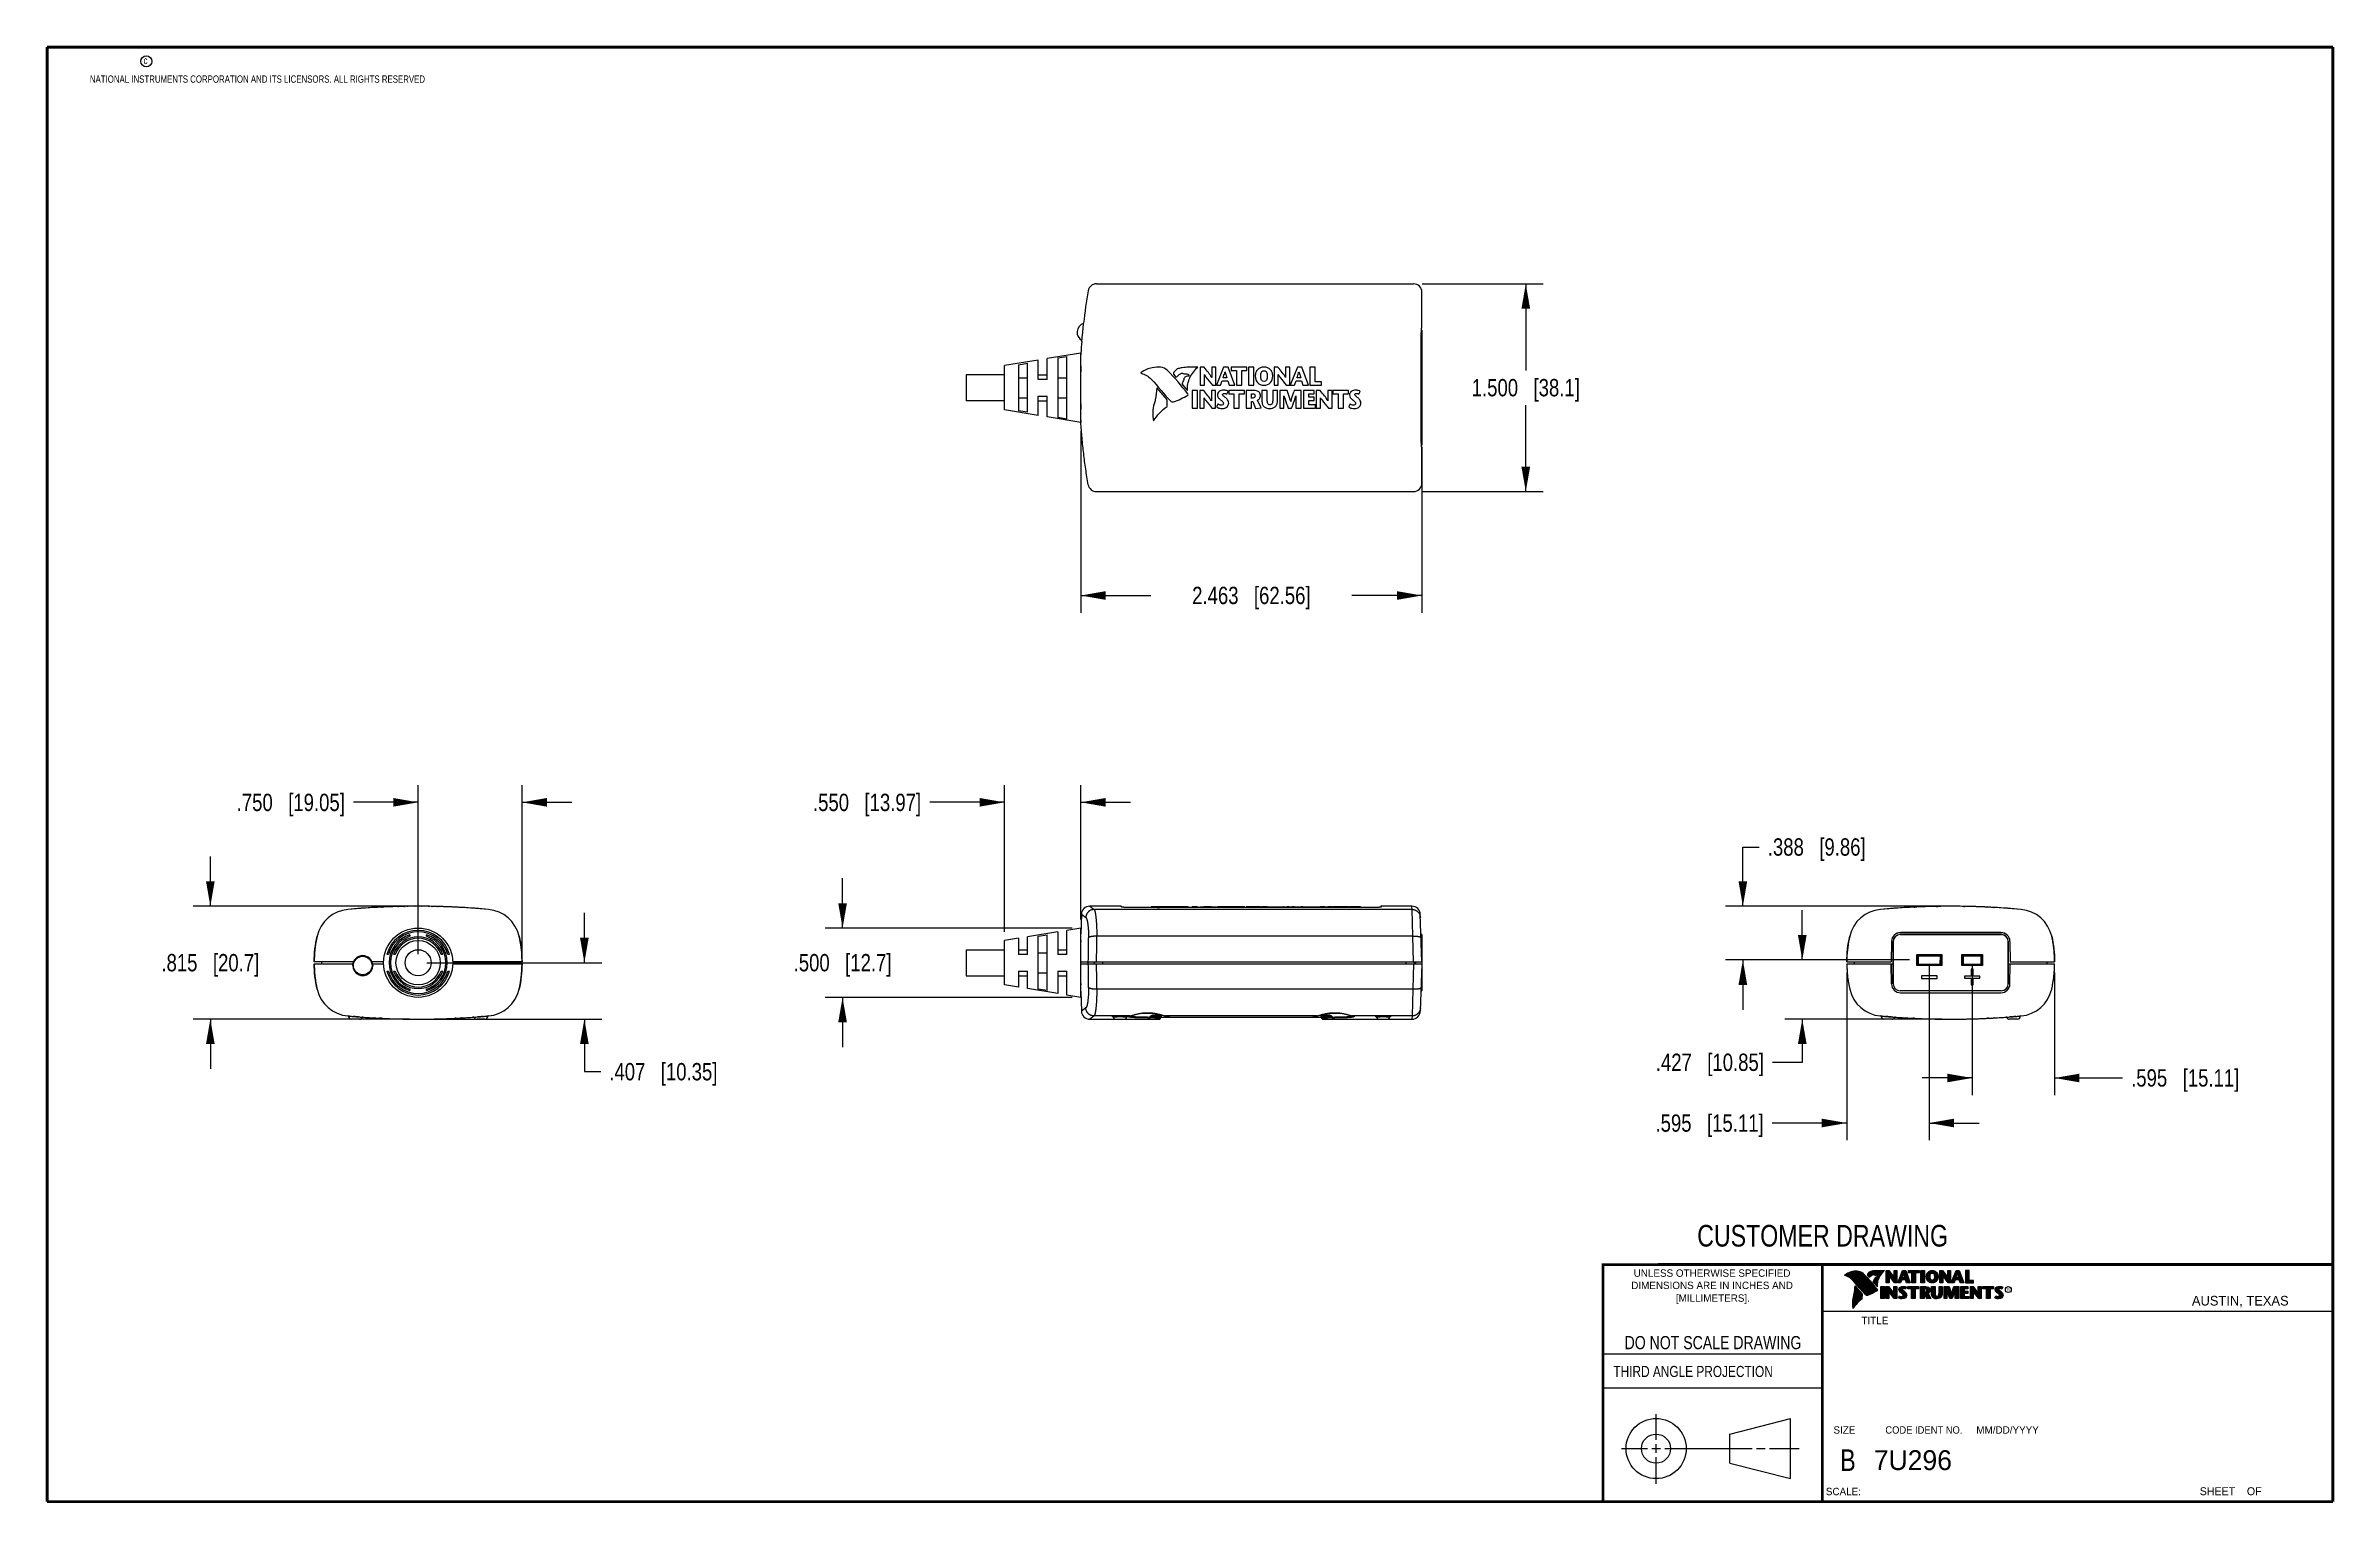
# Model space of a CAD drawing. Header units: inches. Extents: x 0.2 to 16.8, y 0.2 to 10.8.
import ezdxf

# ---------------------------------------------------------------- set-up
doc = ezdxf.new("R2010")
doc.units = ezdxf.units.IN
doc.header["$LTSCALE"] = 0.935
doc.header["$MEASUREMENT"] = 0
doc.layers.get('0').update_dxf_attribs({"linetype": 'CONTINUOUS'})
doc.layers.add('DIMENSIONS', color=7, linetype='CONTINUOUS')
doc.styles.get("Standard").update_dxf_attribs({"font": 'txt', "width": 0.8})
doc.styles.add('TEXTSTYLE_2', font='txt')
doc.styles.add('TEXTSTYLE_3', font='txt', dxfattribs={"width": 0.95})
doc.dimstyles.new('DIMSTYLE_1', dxfattribs={"dimtxt": 0.125, "dimasz": 0.18, "dimexe": 0.18, "dimexo": 0.0625, "dimgap": 0.09, "dimtad": 0, "dimtih": 1, "dimtoh": 1, "dimdec": 3, "dimzin": 4, "dimdsep": 46, "dimtxsty": 'STANDARD', "dimblk": '_FILLED', "dimblk1": '_FILLED', "dimblk2": '_FILLED', "dimcen": 0.09, "dimadec": 0, "dimazin": 0, "dimtp": 0.01, "dimtm": 0.01, "dimtfac": 1, "dimtdec": 3, "dimtofl": 0, "dimtmove": 0, "dimatfit": 3, "dimldrblk": '_FILLED', "dimfxl": 1, "dimtolj": 1, "dimtzin": 4, "dimarcsym": 0})

msp = doc.modelspace()

# ---------------------------------------------------------------- texts
at = {"color": 2, "linetype": 'CONTINUOUS', "attachment_point": 1, "line_spacing_factor": 0.9}
for s, insert, char_height, width in [('c', (0.946, 10.6893), 0.053, 0.0424), ('NATIONAL INSTRUMENTS CORPORATION AND ITS LICENSORS. ALL RIGHTS RESERVED', (0.5583, 10.5546), 0.053, 3.0104), ('THIRD ANGLE PROJECTION', (11.5564, 1.2384), 0.08, 1.408)]:
    msp.add_mtext(s, dxfattribs=dict(at, insert=insert, char_height=char_height, width=width))
at = {"color": 7, "linetype": 'CONTINUOUS', "attachment_point": 2, "line_spacing_factor": 0.9}
for s, insert, char_height, width in [('CUSTOMER DRAWING', (13.0668, 2.2564), 0.15625, 2), ('DO NOT SCALE DRAWING', (12.2754, 1.4542), 0.095, 1.52), ('B', (13.2497, 0.6361), 0.1562, 0.125)]:
    msp.add_mtext(s, dxfattribs=dict(at, insert=insert, char_height=char_height, width=width))
at = {"color": 2, "linetype": 'CONTINUOUS', "line_spacing_factor": 0.9}
for s, insert, char_height, width, attachment_point, style in [('DIMENSIONS ARE IN INCHES AND', (12.2688, 1.8465), 0.053254, 1.491112, 2, 'TEXTSTYLE_2'), ('UNLESS OTHERWISE SPECIFIED', (12.2688, 1.9352), 0.053254, 1.384604, 2, 'TEXTSTYLE_2'), ('[MILLIMETERS].', (12.2746, 1.7548), 0.053254, 0.745556, 2, 'TEXTSTYLE_2'), ('R', (14.3971, 1.8), 0.0217, 0.021738, 1, 'TEXTSTYLE_2'), ('AUSTIN, TEXAS', (15.7327, 1.7441), 0.069617, 0.905021, 1, 'TEXTSTYLE_2'), ('TITLE', (13.3474, 1.593), 0.05325, 0.26627, 1, 'TEXTSTYLE_2'), ('SIZE', (13.1451, 0.8027), 0.05325, 0.213016, 1, 'TEXTSTYLE_2'), ('CODE IDENT NO.', (13.7978, 0.8027), 0.053254, 0.708278, 2, 'TEXTSTYLE_3'), ('MM/DD/YYYY', (14.1765, 0.8027), 0.05325, 0.53254, 1, 'TEXTSTYLE_2'), ('SCALE:', (13.0904, 0.3585), 0.05325, 0.319524, 1, 'TEXTSTYLE_2'), ('SHEET    OF', (15.7892, 0.3625), 0.057262, 0.629882, 1, 'TEXTSTYLE_2')]:
    msp.add_mtext(s, dxfattribs=dict(at, insert=insert, char_height=char_height, width=width, attachment_point=attachment_point, style=style))
at = {"color": 7, "linetype": 'CONTINUOUS', "insert": (13.4363, 0.6298), "char_height": 0.14316, "width": 0.715775, "attachment_point": 1, "line_spacing_factor": 0.9, "style": 'TEXTSTYLE_2'}
msp.add_mtext('7U296', dxfattribs=at)

# ---------------------------------------------------------------- blocks, each defined once
blk = doc.blocks.new('_FILLED')
at = {"color": 0, "linetype": 'BYBLOCK'}
blk.add_solid([(0, 0), (-1, 0.174), (-1, -0.174)], dxfattribs=at)
blk = doc.blocks.new('*D0')
at = {"layer": 'DIMENSIONS', "color": 2, "linetype": 'CONTINUOUS'}
for p, q in [((10.177, 9.05), (11.049, 9.05)), ((10.924, 9.05), (10.924, 8.425)), ((10.924, 7.55), (10.924, 8.175)), ((10.177, 7.55), (11.049, 7.55))]:
    blk.add_line(p, q, dxfattribs=at)
at = {"layer": 'DIMENSIONS', "color": 2, "linetype": 'CONTINUOUS', "xscale": 0.18, "yscale": 0.18, "zscale": 0.18}
for p, rotation in [((10.924, 9.05), 90), ((10.924, 7.55), 270)]:
    blk.add_blockref('_FILLED', p, dxfattribs=dict(at, rotation=rotation))
at = {"layer": 'DIMENSIONS', "color": 2, "linetype": 'CONTINUOUS', "insert": (10.924, 8.363), "char_height": 0.125, "width": 1.225, "attachment_point": 2, "line_spacing_factor": 0.9}
blk.add_mtext('1.500{\\Ftxt.shx;\\W1.000000;\\H0.125000; }[38.1]', dxfattribs=at)
blk = doc.blocks.new('*D1')
at = {"layer": 'DIMENSIONS', "color": 2, "linetype": 'CONTINUOUS'}
for p, q in [((7.711, 7.988), (7.711, 6.675)), ((10.174, 7.873), (10.174, 6.675)), ((7.711, 6.8), (8.218, 6.8)), ((10.174, 6.8), (9.668, 6.8))]:
    blk.add_line(p, q, dxfattribs=at)
at = {"layer": 'DIMENSIONS', "color": 2, "linetype": 'CONTINUOUS', "xscale": 0.18, "yscale": 0.18, "zscale": 0.18, "rotation": 180}
blk.add_blockref('_FILLED', (7.711, 6.8), dxfattribs=at)
at = {"layer": 'DIMENSIONS', "color": 2, "linetype": 'CONTINUOUS', "xscale": 0.18, "yscale": 0.18, "zscale": 0.18}
blk.add_blockref('_FILLED', (10.174, 6.8), dxfattribs=at)
at = {"layer": 'DIMENSIONS', "color": 2, "linetype": 'CONTINUOUS', "insert": (8.943, 6.863), "char_height": 0.125, "width": 1.325, "attachment_point": 2, "line_spacing_factor": 0.9}
blk.add_mtext('2.463{\\Ftxt.shx;\\W1.000000;\\H0.125000; }[62.56]', dxfattribs=at)
blk = doc.blocks.new('*D2')
at = {"layer": 'DIMENSIONS', "color": 2, "linetype": 'CONTINUOUS'}
for p, q in [((1.428, 4.557), (1.428, 4.917)), ((2.866, 4.557), (1.303, 4.557)), ((2.866, 3.742), (1.303, 3.742)), ((1.428, 3.742), (1.428, 3.382))]:
    blk.add_line(p, q, dxfattribs=at)
at = {"layer": 'DIMENSIONS', "color": 2, "linetype": 'CONTINUOUS', "xscale": 0.18, "yscale": 0.18, "zscale": 0.18}
for p, rotation in [((1.428, 4.557), 270), ((1.428, 3.742), 90)]:
    blk.add_blockref('_FILLED', p, dxfattribs=dict(at, rotation=rotation))
at = {"layer": 'DIMENSIONS', "color": 2, "linetype": 'CONTINUOUS', "insert": (1.428, 4.212), "char_height": 0.125, "width": 1.125, "attachment_point": 2, "line_spacing_factor": 0.9}
blk.add_mtext('.815{\\Ftxt.shx;\\W1.000000;\\H0.125000; }[20.7]', dxfattribs=at)
blk = doc.blocks.new('*D3')
at = {"layer": 'DIMENSIONS', "color": 2, "linetype": 'CONTINUOUS'}
for p, q in [((7.161, 5.307), (6.621, 5.307)), ((7.161, 4.372), (7.161, 5.432)), ((7.711, 4.462), (7.711, 5.432)), ((7.711, 5.307), (8.071, 5.307))]:
    blk.add_line(p, q, dxfattribs=at)
at = {"layer": 'DIMENSIONS', "color": 2, "linetype": 'CONTINUOUS', "xscale": 0.18, "yscale": 0.18, "zscale": 0.18}
blk.add_blockref('_FILLED', (7.161, 5.307), dxfattribs=at)
at = {"layer": 'DIMENSIONS', "color": 2, "linetype": 'CONTINUOUS', "xscale": 0.18, "yscale": 0.18, "zscale": 0.18, "rotation": 180}
blk.add_blockref('_FILLED', (7.711, 5.307), dxfattribs=at)
at = {"layer": 'DIMENSIONS', "color": 2, "linetype": 'CONTINUOUS', "insert": (6.559, 5.369), "char_height": 0.125, "width": 1.225, "attachment_point": 3, "line_spacing_factor": 0.9}
blk.add_mtext('.550{\\Ftxt.shx;\\W1.000000;\\H0.125000; }[13.97]', dxfattribs=at)
blk = doc.blocks.new('*D4')
at = {"layer": 'DIMENSIONS', "color": 2, "linetype": 'CONTINUOUS'}
for p, q in [((4.128, 4.149), (4.128, 4.509)), ((2.991, 4.149), (4.253, 4.149)), ((2.991, 3.742), (4.253, 3.742)), ((4.128, 3.742), (4.128, 3.363)), ((4.128, 3.363), (4.246, 3.363))]:
    blk.add_line(p, q, dxfattribs=at)
at = {"layer": 'DIMENSIONS', "color": 2, "linetype": 'CONTINUOUS', "xscale": 0.18, "yscale": 0.18, "zscale": 0.18}
for p, rotation in [((4.128, 4.149), 270), ((4.128, 3.742), 90)]:
    blk.add_blockref('_FILLED', p, dxfattribs=dict(at, rotation=rotation))
at = {"layer": 'DIMENSIONS', "color": 2, "linetype": 'CONTINUOUS', "insert": (4.308, 3.425), "char_height": 0.125, "width": 1.225, "attachment_point": 1, "line_spacing_factor": 0.9}
blk.add_mtext('.407{\\Ftxt.shx;\\W1.000000;\\H0.125000; }[10.35]', dxfattribs=at)
blk = doc.blocks.new('*D5')
at = {"layer": 'DIMENSIONS', "color": 2, "linetype": 'CONTINUOUS'}
for p, q in [((2.928, 5.307), (2.461, 5.307)), ((2.928, 4.212), (2.928, 5.432)), ((3.678, 4.219), (3.678, 5.432)), ((3.678, 5.307), (4.038, 5.307))]:
    blk.add_line(p, q, dxfattribs=at)
at = {"layer": 'DIMENSIONS', "color": 2, "linetype": 'CONTINUOUS', "xscale": 0.18, "yscale": 0.18, "zscale": 0.18}
blk.add_blockref('_FILLED', (2.928, 5.307), dxfattribs=at)
at = {"layer": 'DIMENSIONS', "color": 2, "linetype": 'CONTINUOUS', "xscale": 0.18, "yscale": 0.18, "zscale": 0.18, "rotation": 180}
blk.add_blockref('_FILLED', (3.678, 5.307), dxfattribs=at)
at = {"layer": 'DIMENSIONS', "color": 2, "linetype": 'CONTINUOUS', "insert": (2.399, 5.369), "char_height": 0.125, "width": 1.225, "attachment_point": 3, "line_spacing_factor": 0.9}
blk.add_mtext('.750{\\Ftxt.shx;\\W1.000000;\\H0.125000; }[19.05]', dxfattribs=at)
blk = doc.blocks.new('*D6')
at = {"layer": 'DIMENSIONS', "color": 2, "linetype": 'CONTINUOUS'}
for p, q in [((13.836, 4.14), (13.836, 2.867)), ((13.241, 4.079), (13.241, 2.867)), ((13.241, 2.992), (12.703, 2.992)), ((13.836, 2.992), (14.196, 2.992))]:
    blk.add_line(p, q, dxfattribs=at)
at = {"layer": 'DIMENSIONS', "color": 2, "linetype": 'CONTINUOUS', "xscale": 0.18, "yscale": 0.18, "zscale": 0.18}
blk.add_blockref('_FILLED', (13.241, 2.992), dxfattribs=at)
at = {"layer": 'DIMENSIONS', "color": 2, "linetype": 'CONTINUOUS', "xscale": 0.18, "yscale": 0.18, "zscale": 0.18, "rotation": 180}
blk.add_blockref('_FILLED', (13.836, 2.992), dxfattribs=at)
at = {"layer": 'DIMENSIONS', "color": 2, "linetype": 'CONTINUOUS', "insert": (12.641, 3.054), "char_height": 0.125, "width": 1.225, "attachment_point": 3, "line_spacing_factor": 0.9}
blk.add_mtext('.595{\\Ftxt.shx;\\W1.000000;\\H0.125000; }[15.11]', dxfattribs=at)
blk = doc.blocks.new('*D7')
at = {"layer": 'DIMENSIONS', "color": 2, "linetype": 'CONTINUOUS'}
for p, q in [((14.146, 4.142), (14.146, 3.192)), ((14.741, 4.079), (14.741, 3.192)), ((14.146, 3.317), (13.786, 3.317)), ((14.741, 3.317), (15.231, 3.317))]:
    blk.add_line(p, q, dxfattribs=at)
at = {"layer": 'DIMENSIONS', "color": 2, "linetype": 'CONTINUOUS', "xscale": 0.18, "yscale": 0.18, "zscale": 0.18}
blk.add_blockref('_FILLED', (14.146, 3.317), dxfattribs=at)
at = {"layer": 'DIMENSIONS', "color": 2, "linetype": 'CONTINUOUS', "xscale": 0.18, "yscale": 0.18, "zscale": 0.18, "rotation": 180}
blk.add_blockref('_FILLED', (14.741, 3.317), dxfattribs=at)
at = {"layer": 'DIMENSIONS', "color": 2, "linetype": 'CONTINUOUS', "insert": (15.294, 3.38), "char_height": 0.125, "width": 1.225, "attachment_point": 1, "line_spacing_factor": 0.9}
blk.add_mtext('.595{\\Ftxt.shx;\\W1.000000;\\H0.125000; }[15.11]', dxfattribs=at)
blk = doc.blocks.new('*D8')
at = {"layer": 'DIMENSIONS', "color": 2, "linetype": 'CONTINUOUS'}
for p, q in [((12.92, 4.169), (12.92, 4.529)), ((13.694, 4.169), (12.795, 4.169)), ((13.929, 3.742), (12.795, 3.742)), ((12.92, 3.742), (12.92, 3.43)), ((12.92, 3.43), (12.706, 3.43))]:
    blk.add_line(p, q, dxfattribs=at)
at = {"layer": 'DIMENSIONS', "color": 2, "linetype": 'CONTINUOUS', "xscale": 0.18, "yscale": 0.18, "zscale": 0.18}
for p, rotation in [((12.92, 4.169), 270), ((12.92, 3.742), 90)]:
    blk.add_blockref('_FILLED', p, dxfattribs=dict(at, rotation=rotation))
at = {"layer": 'DIMENSIONS', "color": 2, "linetype": 'CONTINUOUS', "insert": (12.643, 3.493), "char_height": 0.125, "width": 1.225, "attachment_point": 3, "line_spacing_factor": 0.9}
blk.add_mtext('.427{\\Ftxt.shx;\\W1.000000;\\H0.125000; }[10.85]', dxfattribs=at)
blk = doc.blocks.new('*D9')
at = {"layer": 'DIMENSIONS', "color": 2, "linetype": 'CONTINUOUS'}
for p, q in [((12.491, 4.557), (12.491, 4.984)), ((12.491, 4.984), (12.609, 4.984)), ((13.929, 4.557), (12.366, 4.557)), ((13.694, 4.169), (12.366, 4.169)), ((12.491, 4.169), (12.491, 3.809))]:
    blk.add_line(p, q, dxfattribs=at)
at = {"layer": 'DIMENSIONS', "color": 2, "linetype": 'CONTINUOUS', "xscale": 0.18, "yscale": 0.18, "zscale": 0.18}
for p, rotation in [((12.491, 4.557), 270), ((12.491, 4.169), 90)]:
    blk.add_blockref('_FILLED', p, dxfattribs=dict(at, rotation=rotation))
at = {"layer": 'DIMENSIONS', "color": 2, "linetype": 'CONTINUOUS', "insert": (12.671, 5.047), "char_height": 0.125, "width": 1.125, "attachment_point": 1, "line_spacing_factor": 0.9}
blk.add_mtext('.388{\\Ftxt.shx;\\W1.000000;\\H0.125000; }[9.86]', dxfattribs=at)
blk = doc.blocks.new('*D10')
at = {"layer": 'DIMENSIONS', "color": 2, "linetype": 'CONTINUOUS'}
for p, q in [((5.992, 4.399), (5.992, 4.759)), ((7.649, 4.399), (5.867, 4.399)), ((7.649, 3.899), (5.867, 3.899)), ((5.992, 3.899), (5.992, 3.539))]:
    blk.add_line(p, q, dxfattribs=at)
at = {"layer": 'DIMENSIONS', "color": 2, "linetype": 'CONTINUOUS', "xscale": 0.18, "yscale": 0.18, "zscale": 0.18}
for p, rotation in [((5.992, 4.399), 270), ((5.992, 3.899), 90)]:
    blk.add_blockref('_FILLED', p, dxfattribs=dict(at, rotation=rotation))
at = {"layer": 'DIMENSIONS', "color": 2, "linetype": 'CONTINUOUS', "insert": (5.992, 4.212), "char_height": 0.125, "width": 1.125, "attachment_point": 2, "line_spacing_factor": 0.9}
blk.add_mtext('.500{\\Ftxt.shx;\\W1.000000;\\H0.125000; }[12.7]', dxfattribs=at)

# ---------------------------------------------------------------- dimensions: what is measured, and where the dimension line sits
at = {"layer": 'DIMENSIONS', "color": 2, "linetype": 'CONTINUOUS'}
for base, p1, p2, angle, picture, middle in [((10.9244, 7.55), (10.1768, 9.05), (10.1768, 7.55), 270, '*D0', (10.7744, 8.3)), ((7.7114, 6.8), (10.1744, 7.8725), (7.7114, 7.9875), 180, '*D1', (8.7929, 6.8)), ((7.1614, 5.3067), (7.7114, 4.4617), (7.1614, 4.3717), 180, '*D3', (5.6961, 5.3067)), ((12.4915, 4.5567), (13.6939, 4.1688), (13.929, 4.5567), 90, '*D9', (13.234, 4.9842)), ((1.4281, 3.7417), (2.8656, 4.5567), (2.8656, 3.7417), 270, '*D2', (1.3031, 4.1492)), ((5.9922, 3.8992), (7.6489, 4.3992), (7.6489, 3.8992), 270, '*D10', (5.8672, 4.1492)), ((4.128367, 3.741744), (2.990629, 4.149243), (2.990629, 3.741744), 270, '*D4', (4.920867, 3.362773)), ((12.9203, 4.1688), (13.929, 3.7417), (13.6939, 4.1688), 90, '*D8', (11.7807, 3.4303)), ((13.2415, 2.9917), (13.8365, 4.1404), (13.2415, 4.0792), 180, '*D6', (11.7781, 2.9917)), ((14.1465, 3.3172), (14.7415, 4.0792), (14.1465, 4.1417), 180, '*D7', (15.9061, 3.3172))]:
    dim = msp.add_linear_dim(base=base, p1=p1, p2=p2, angle=angle, dimstyle='DIMSTYLE_1', dxfattribs=at)
    dim.commit()
    dim.dimension.update_dxf_attribs({"geometry": picture, "text_midpoint": middle, "dimtype": 160})
dim = msp.add_linear_dim(base=(3.6781, 5.3067), p1=(2.9281, 4.2117), p2=(3.6781, 4.2192), dimstyle='DIMSTYLE_1', dxfattribs=at)
dim.commit()
dim.dimension.update_dxf_attribs({"geometry": '*D5', "text_midpoint": (1.5364, 5.3067), "dimtype": 160})

# ---------------------------------------------------------------- linework, layer by layer
at = {"color": 7, "linetype": 'CONTINUOUS'}
for p, q in [((7.8245, 9.05), (10.1143, 9.05)), ((10.1744, 8.73), (10.1744, 8.99)), ((10.167, 8.6625), (10.167, 7.9375)), ((10.1744, 8.715), (10.168, 8.7151)), ((10.1693, 8.7275), (10.1744, 8.73)), ((10.1744, 8.715), (10.1744, 7.885)), ((7.4039, 8.4997), (7.1614, 8.46)), ((7.1614, 8.14), (7.1614, 8.46)), ((7.2614, 8.4659), (7.3264, 8.4771)), ((7.2614, 8.4659), (7.2614, 8.1342)), ((7.3264, 8.1229), (7.3264, 8.4771)), ((7.4039, 8.36), (7.4039, 8.4997)), ((7.7114, 8.55), (7.4689, 8.5103)), ((7.4689, 8.36), (7.4689, 8.5103)), ((7.5464, 8.5148), (7.6114, 8.5258)), ((7.5464, 8.5148), (7.5464, 8.0852)), ((7.6114, 8.0742), (7.6114, 8.5258)), ((7.7114, 8.05), (7.7114, 8.55)), ((7.7124, 8.4559), (7.7114, 8.4564)), ((7.7114, 8.455), (7.7125, 8.455)), ((8.5734, 8.4473), (8.5734, 8.3196)), ((8.6013, 8.4473), (8.5734, 8.4473)), ((8.6568, 8.4473), (8.6568, 8.3734)), ((8.6871, 8.4473), (8.6568, 8.4473)), ((8.6871, 8.3196), (8.6871, 8.4473)), ((8.7422, 8.4473), (8.6902, 8.3196)), ((8.7744, 8.4473), (8.7422, 8.4473)), ((8.8229, 8.3196), (8.7744, 8.4473)), ((8.9105, 8.4473), (8.7983, 8.4473)), ((8.7983, 8.4473), (8.7983, 8.4234)), ((8.9105, 8.4234), (8.9105, 8.4473)), ((8.9614, 8.4473), (8.9229, 8.4473)), ((8.9229, 8.4473), (8.9229, 8.3196)), ((8.9614, 8.3196), (8.9614, 8.4473)), ((9.1348, 8.4473), (9.1069, 8.4473)), ((9.1069, 8.4473), (9.1069, 8.3196)), ((9.2206, 8.4473), (9.1903, 8.4473)), ((9.1903, 8.4473), (9.1903, 8.3735)), ((9.2206, 8.3196), (9.2206, 8.4473)), ((9.2756, 8.4473), (9.2236, 8.3196)), ((9.3079, 8.4473), (9.2756, 8.4473)), ((9.3564, 8.3196), (9.3079, 8.4473)), ((9.4035, 8.4473), (9.365, 8.4473)), ((9.365, 8.4473), (9.365, 8.3196)), ((9.4035, 8.3435), (9.4035, 8.4473)), ((6.8844, 8.3938), (6.8844, 8.2063)), ((7.1614, 8.3938), (6.8844, 8.3938)), ((7.2614, 8.372), (7.3264, 8.372)), ((7.4039, 8.3938), (7.4689, 8.3938)), ((7.4689, 8.36), (7.4039, 8.36)), ((7.5464, 8.372), (7.6114, 8.372)), ((8.3806, 8.3975), (8.3975, 8.3774)), ((8.516, 8.2801), (8.516, 8.1524)), ((8.5545, 8.2801), (8.516, 8.2801)), ((8.5545, 8.1524), (8.5545, 8.2801)), ((8.5988, 8.2801), (8.5709, 8.2801)), ((8.5709, 8.2801), (8.5709, 8.1524)), ((8.5734, 8.3196), (8.6037, 8.3196)), ((8.6037, 8.3196), (8.6037, 8.395)), ((8.6845, 8.2801), (8.6542, 8.2801)), ((8.6542, 8.2801), (8.6542, 8.2062)), ((8.6613, 8.3196), (8.6871, 8.3196)), ((8.6845, 8.1524), (8.6845, 8.2801)), ((8.6902, 8.3196), (8.7203, 8.3196)), ((8.7203, 8.3196), (8.7325, 8.3501)), ((8.7325, 8.3501), (8.7721, 8.3501)), ((8.7659, 8.3703), (8.739, 8.3703)), ((8.7657, 8.2536), (8.7755, 8.2737)), ((8.7721, 8.3501), (8.7821, 8.3196)), ((8.8924, 8.2801), (8.7803, 8.2801)), ((8.7803, 8.2801), (8.7803, 8.2562)), ((8.7821, 8.3196), (8.8229, 8.3196)), ((8.7983, 8.4234), (8.8352, 8.4234)), ((8.8352, 8.4234), (8.8352, 8.3196)), ((8.8352, 8.3196), (8.8736, 8.3196)), ((8.8736, 8.4234), (8.9105, 8.4234)), ((8.8736, 8.3196), (8.8736, 8.4234)), ((8.8924, 8.2562), (8.8924, 8.2801)), ((8.9617, 8.2801), (8.9048, 8.2801)), ((8.9048, 8.2801), (8.9048, 8.1524)), ((8.9229, 8.3196), (8.9614, 8.3196)), ((9.058, 8.2801), (9.0196, 8.2801)), ((9.0196, 8.2801), (9.0196, 8.202)), ((9.058, 8.2133), (9.058, 8.2801)), ((9.131, 8.2801), (9.0978, 8.2801)), ((9.0978, 8.2801), (9.0978, 8.2139)), ((9.1069, 8.3196), (9.1372, 8.3196)), ((9.131, 8.2029), (9.131, 8.2801)), ((9.1372, 8.3196), (9.1372, 8.395)), ((9.2003, 8.2801), (9.1481, 8.2801)), ((9.1481, 8.2801), (9.1481, 8.1524)), ((9.1948, 8.3196), (9.2206, 8.3196)), ((9.2236, 8.3196), (9.2537, 8.3196)), ((9.303, 8.2801), (9.2519, 8.2801)), ((9.2537, 8.3196), (9.266, 8.3501)), ((9.266, 8.3501), (9.3055, 8.3501)), ((9.2993, 8.3703), (9.2725, 8.3703)), ((9.303, 8.1524), (9.303, 8.2801)), ((9.3055, 8.3501), (9.3156, 8.3196)), ((9.3156, 8.3196), (9.3564, 8.3196)), ((9.3969, 8.2801), (9.3194, 8.2801)), ((9.3194, 8.2801), (9.3194, 8.1524)), ((9.365, 8.3196), (9.4502, 8.3196)), ((9.3969, 8.2562), (9.3969, 8.2801)), ((9.4502, 8.3435), (9.4035, 8.3435)), ((9.4396, 8.2801), (9.4117, 8.2801)), ((9.4117, 8.2801), (9.4117, 8.1524)), ((9.4502, 8.3196), (9.4502, 8.3435)), ((9.5253, 8.2801), (9.495, 8.2801)), ((9.495, 8.2801), (9.495, 8.2062)), ((9.5253, 8.1524), (9.5253, 8.2801)), ((9.6444, 8.2801), (9.5322, 8.2801)), ((9.5322, 8.2801), (9.5322, 8.2562)), ((9.6444, 8.2562), (9.6444, 8.2801)), ((9.7197, 8.2536), (9.7296, 8.2737)), ((7.1614, 8.2063), (6.8844, 8.2063)), ((7.4039, 8.1003), (7.1614, 8.14)), ((7.2614, 8.228), (7.3264, 8.228)), ((7.3264, 8.1229), (7.2614, 8.1342)), ((7.4039, 8.1003), (7.4039, 8.24)), ((7.4039, 8.24), (7.4689, 8.24)), ((7.4039, 8.2063), (7.4689, 8.2063)), ((7.4689, 8.0897), (7.4689, 8.24)), ((7.5464, 8.228), (7.6114, 8.228)), ((7.7114, 8.145), (7.7125, 8.145)), ((7.7114, 8.1436), (7.7124, 8.1441)), ((8.3355, 8.1652), (8.3361, 8.2102)), ((8.516, 8.1524), (8.5545, 8.1524)), ((8.5709, 8.1524), (8.6012, 8.1524)), ((8.6012, 8.1524), (8.6012, 8.2278)), ((8.6588, 8.1524), (8.6845, 8.1524)), ((8.7031, 8.1831), (8.6914, 8.1619)), ((8.7803, 8.2562), (8.8171, 8.2562)), ((8.8171, 8.2562), (8.8171, 8.1524)), ((8.8171, 8.1524), (8.8556, 8.1524)), ((8.8556, 8.2562), (8.8924, 8.2562)), ((8.8556, 8.1524), (8.8556, 8.2562)), ((8.9048, 8.1524), (8.9433, 8.1524)), ((8.9433, 8.2562), (8.9535, 8.2562)), ((8.9433, 8.2248), (8.9433, 8.2562)), ((8.9543, 8.2248), (8.9433, 8.2248)), ((8.9433, 8.2007), (8.9534, 8.2007)), ((8.9433, 8.1524), (8.9433, 8.2007)), ((8.9534, 8.2007), (8.9736, 8.1502)), ((8.9736, 8.1502), (9.0148, 8.1544)), ((9.0148, 8.1544), (8.9865, 8.2091)), ((9.1481, 8.1524), (9.1784, 8.1524)), ((9.1784, 8.1524), (9.1784, 8.2418)), ((9.2096, 8.1524), (9.2339, 8.1524)), ((9.2643, 8.2418), (9.2643, 8.1524)), ((9.2643, 8.1524), (9.303, 8.1524)), ((9.3194, 8.1524), (9.4048, 8.1524)), ((9.3579, 8.2562), (9.3969, 8.2562)), ((9.3579, 8.231), (9.3579, 8.2562)), ((9.396, 8.231), (9.3579, 8.231)), ((9.3579, 8.2071), (9.396, 8.2071)), ((9.3579, 8.1763), (9.3579, 8.2071)), ((9.4048, 8.1763), (9.3579, 8.1763)), ((9.396, 8.2071), (9.396, 8.231)), ((9.4048, 8.1524), (9.4048, 8.1763)), ((9.4117, 8.1524), (9.442, 8.1524)), ((9.442, 8.1524), (9.442, 8.2278)), ((9.4996, 8.1524), (9.5253, 8.1524)), ((9.5322, 8.2562), (9.5691, 8.2562)), ((9.5691, 8.2562), (9.5691, 8.1524)), ((9.5691, 8.1524), (9.6076, 8.1524)), ((9.6076, 8.2562), (9.6444, 8.2562)), ((9.6076, 8.1524), (9.6076, 8.2562)), ((9.6572, 8.1831), (9.6455, 8.1619)), ((7.7114, 8.05), (7.4689, 8.0897)), ((7.6114, 8.0742), (7.5464, 8.0852)), ((10.1744, 7.885), (10.168, 7.8849)), ((10.1693, 7.8726), (10.1744, 7.87)), ((10.1744, 7.61), (10.1744, 7.87)), ((7.8245, 7.55), (10.1143, 7.55)), ((2.6155, 4.5481), (2.616, 4.5481)), ((2.6463, 4.5497), (2.6462, 4.5497)), ((2.6653, 4.5506), (2.6664, 4.5507)), ((2.6703, 4.5508), (2.6664, 4.5507)), ((2.6665, 4.5507), (2.6703, 4.5508)), ((2.6941, 4.5519), (2.6922, 4.5518)), ((2.7811, 4.5548), (2.787, 4.555)), ((2.826, 4.5558), (2.8294, 4.5559)), ((2.8345, 4.556), (2.8302, 4.5559)), ((2.9035, 4.5567), (2.9068, 4.5567)), ((2.9494, 4.5567), (2.9528, 4.5567)), ((3.026, 4.5559), (3.0217, 4.556)), ((3.0269, 4.5559), (3.0303, 4.5558)), ((3.0692, 4.555), (3.0751, 4.5548)), ((3.1641, 4.5518), (3.1622, 4.5519)), ((3.1898, 4.5507), (3.1909, 4.5506)), ((3.2101, 4.5497), (3.2099, 4.5497)), ((3.2405, 4.5481), (3.2408, 4.5481)), ((7.7163, 4.4988), (7.7114, 4.3572)), ((7.7163, 4.4988), (7.748, 4.4762)), ((7.9995, 4.5567), (7.7763, 4.5567)), ((7.7763, 4.5567), (7.8074, 4.5338)), ((10.1033, 4.5338), (7.8074, 4.5338)), ((8.0014, 4.5555), (7.9995, 4.5567)), ((8.0087, 4.5507), (8.0014, 4.5555)), ((8.011, 4.5502), (8.0022, 4.5559)), ((8.0107, 4.5501), (8.0087, 4.5507)), ((8.011, 4.5502), (8.011, 4.5502)), ((8.014, 4.5497), (8.0131, 4.5498)), ((8.0148, 4.5497), (8.0137, 4.5498)), ((8.0156, 4.5496), (8.0144, 4.5497)), ((8.0166, 4.5495), (8.0152, 4.5496)), ((8.0177, 4.5494), (8.0161, 4.5495)), ((8.0188, 4.5493), (8.0171, 4.5494)), ((8.0201, 4.5492), (8.0182, 4.5493)), ((8.0215, 4.5491), (8.0194, 4.5493)), ((8.023, 4.549), (8.0207, 4.5492)), ((8.0246, 4.5489), (8.0221, 4.5491)), ((8.0269, 4.5488), (8.0236, 4.549)), ((8.0301, 4.5487), (8.0263, 4.5489)), ((8.0327, 4.5486), (8.0287, 4.5487)), ((8.0372, 4.5484), (8.0322, 4.5486)), ((8.0423, 4.5483), (8.0367, 4.5484)), ((8.0479, 4.5482), (8.0419, 4.5483)), ((8.054, 4.5481), (8.0476, 4.5482)), ((8.0607, 4.5481), (8.0538, 4.5481)), ((9.8244, 4.5481), (8.0607, 4.5481)), ((8.0634, 4.5481), (8.0634, 4.5481)), ((8.1455, 4.5507), (8.1476, 4.5508)), ((8.1455, 4.5507), (8.1455, 4.5481)), ((8.1476, 4.5481), (8.1476, 4.5508)), ((8.2192, 4.5481), (8.2193, 4.5514)), ((8.2305, 4.5488), (8.2305, 4.5481)), ((8.2595, 4.5517), (8.2413, 4.5505)), ((8.4498, 4.5517), (8.2751, 4.5517)), ((8.3355, 4.5501), (8.3361, 4.551)), ((8.3355, 4.5481), (8.3355, 4.5501)), ((8.3361, 4.5481), (8.3361, 4.551)), ((8.3641, 4.5481), (8.3641, 4.5509)), ((8.3641, 4.5509), (8.3808, 4.5508)), ((8.3808, 4.5508), (8.485, 4.5515)), ((8.3808, 4.5481), (8.3808, 4.5508)), ((8.4814, 4.5517), (8.4825, 4.5517)), ((8.4825, 4.5516), (8.4814, 4.5516)), ((8.4825, 4.5516), (8.4825, 4.5517)), ((8.4849, 4.5516), (8.4825, 4.5516)), ((8.4828, 4.5517), (8.4848, 4.5517)), ((8.4849, 4.5517), (8.4852, 4.5517)), ((8.485, 4.5481), (8.485, 4.5515)), ((8.485, 4.5515), (8.4863, 4.5515)), ((8.4852, 4.5517), (8.4862, 4.5516)), ((8.4862, 4.5516), (8.4911, 4.5515)), ((8.4863, 4.5481), (8.4863, 4.5515)), ((8.4911, 4.5515), (8.5159, 4.5508)), ((8.516, 4.5481), (8.516, 4.5517)), ((8.5545, 4.5517), (8.516, 4.5517)), ((8.516, 4.5498), (8.5545, 4.5498)), ((8.5544, 4.5498), (8.5563, 4.5498)), ((8.5545, 4.5481), (8.5545, 4.5517)), ((8.5563, 4.5481), (8.5563, 4.5498)), ((8.5709, 4.5481), (8.5709, 4.5517)), ((8.5709, 4.5517), (8.6037, 4.5517)), ((8.5709, 4.5498), (8.6012, 4.5498)), ((8.6012, 4.5517), (8.5988, 4.5517)), ((8.6012, 4.5481), (8.6012, 4.5513)), ((8.6012, 4.5513), (8.6588, 4.5498)), ((8.6537, 4.5517), (8.6542, 4.5517)), ((8.6542, 4.5517), (8.6542, 4.551)), ((8.6542, 4.5517), (8.6871, 4.5517)), ((8.6588, 4.5481), (8.6588, 4.5498)), ((8.6588, 4.5498), (8.6845, 4.5498)), ((8.6611, 4.5517), (8.6613, 4.5517)), ((8.6845, 4.5481), (8.6845, 4.5517)), ((8.6871, 4.5481), (8.6871, 4.5517)), ((8.6902, 4.5481), (8.6902, 4.5517)), ((8.6902, 4.5517), (8.6975, 4.5517)), ((8.6914, 4.5481), (8.6914, 4.55)), ((8.6914, 4.55), (8.7316, 4.5497)), ((8.6975, 4.5503), (8.6975, 4.5515)), ((8.6975, 4.5515), (8.7186, 4.5511)), ((8.7186, 4.5504), (8.7186, 4.5511)), ((8.7316, 4.5481), (8.7316, 4.5497)), ((8.7461, 4.5517), (8.7356, 4.5517)), ((8.7356, 4.5515), (8.7469, 4.5516)), ((8.7587, 4.5513), (8.7356, 4.5515)), ((8.7469, 4.5517), (8.7461, 4.5517)), ((8.7588, 4.5517), (8.7469, 4.5517)), ((8.7469, 4.5514), (8.7469, 4.5516)), ((8.7657, 4.5517), (8.7588, 4.5517)), ((8.7588, 4.5516), (8.7594, 4.5516)), ((8.7662, 4.5517), (8.7657, 4.5517)), ((8.7657, 4.5512), (8.7657, 4.5516)), ((8.7755, 4.5517), (8.7662, 4.5517)), ((8.7755, 4.5509), (8.7755, 4.5517)), ((8.7792, 4.5481), (8.7792, 4.5506)), ((8.7803, 4.5481), (8.7803, 4.5517)), ((8.8924, 4.5517), (8.7803, 4.5517)), ((8.7803, 4.5516), (8.8171, 4.5516)), ((8.8171, 4.5481), (8.8171, 4.5516)), ((8.8171, 4.5498), (8.8556, 4.5498)), ((8.8556, 4.5481), (8.8556, 4.5516)), ((8.8556, 4.5516), (8.8924, 4.5516)), ((8.8924, 4.5481), (8.8924, 4.5517)), ((8.8924, 4.5504), (8.9048, 4.5504)), ((8.9048, 4.5481), (8.9048, 4.5517)), ((8.9617, 4.5517), (8.9048, 4.5517)), ((8.9048, 4.5498), (8.9433, 4.5498)), ((8.9433, 4.5512), (8.9433, 4.5516)), ((8.9433, 4.5516), (8.9535, 4.5516)), ((8.9543, 4.5512), (8.9433, 4.5512)), ((8.9433, 4.5481), (8.9433, 4.5509)), ((8.9433, 4.5509), (8.9534, 4.5509)), ((8.9534, 4.5481), (8.9534, 4.5509)), ((8.9535, 4.5512), (8.9535, 4.5516)), ((8.9535, 4.5516), (8.9543, 4.5516)), ((8.9696, 4.5514), (8.9543, 4.5512)), ((8.9696, 4.5517), (8.9617, 4.5517)), ((8.9618, 4.5516), (8.9696, 4.5514)), ((8.9699, 4.5517), (8.9696, 4.5517)), ((8.9736, 4.5497), (9.0148, 4.5499)), ((8.9736, 4.5481), (8.9736, 4.5497)), ((9.007, 4.5517), (9.008, 4.5517)), ((9.008, 4.5517), (9.0196, 4.5517)), ((9.0081, 4.5502), (9.0081, 4.5515)), ((9.0148, 4.5481), (9.0148, 4.5499)), ((9.058, 4.5517), (9.0196, 4.5517)), ((9.0196, 4.5481), (9.0196, 4.5517)), ((9.0196, 4.5517), (9.0342, 4.5517)), ((9.0342, 4.5517), (9.0527, 4.5517)), ((9.058, 4.5511), (9.058, 4.5517)), ((9.0759, 4.5481), (9.0759, 4.5497)), ((9.0972, 4.5512), (9.0976, 4.5511)), ((9.0976, 4.551), (9.0976, 4.5511)), ((9.0978, 4.5517), (9.1372, 4.5517)), ((9.0978, 4.5517), (9.0978, 4.5511)), ((9.131, 4.5481), (9.131, 4.5517)), ((9.1372, 4.5481), (9.1372, 4.5517)), ((9.1481, 4.5517), (9.2206, 4.5517)), ((9.1481, 4.5481), (9.1481, 4.5517)), ((9.1481, 4.5498), (9.1784, 4.5498)), ((9.1784, 4.5481), (9.1784, 4.5514)), ((9.1946, 4.5517), (9.1948, 4.5517)), ((9.2096, 4.5498), (9.2339, 4.5498)), ((9.2096, 4.5481), (9.2096, 4.5498)), ((9.2206, 4.5512), (9.2206, 4.5517)), ((9.2236, 4.5517), (9.303, 4.5517)), ((9.2236, 4.551), (9.2236, 4.5517)), ((9.2339, 4.5481), (9.2339, 4.5498)), ((9.2537, 4.5517), (9.2538, 4.5517)), ((9.2643, 4.5481), (9.2643, 4.5514)), ((9.2643, 4.5498), (9.303, 4.5498)), ((9.303, 4.5481), (9.303, 4.5517)), ((9.303, 4.5515), (9.3055, 4.5515)), ((9.3055, 4.5481), (9.3055, 4.5515)), ((9.3156, 4.5517), (9.4502, 4.5517)), ((9.3156, 4.5481), (9.3156, 4.5517)), ((9.3194, 4.5481), (9.3194, 4.5517)), ((9.3194, 4.5498), (9.4048, 4.5498)), ((9.3579, 4.5516), (9.3969, 4.5516)), ((9.3579, 4.5513), (9.3579, 4.5516)), ((9.396, 4.5513), (9.3579, 4.5513)), ((9.3579, 4.551), (9.396, 4.551)), ((9.3579, 4.5504), (9.3579, 4.551)), ((9.4048, 4.5504), (9.3579, 4.5504)), ((9.396, 4.5504), (9.396, 4.5513)), ((9.3969, 4.5504), (9.3969, 4.5517)), ((9.4048, 4.5481), (9.4048, 4.5504)), ((9.4117, 4.5481), (9.4117, 4.5517)), ((9.4117, 4.5498), (9.442, 4.5498)), ((9.442, 4.5517), (9.4396, 4.5517)), ((9.442, 4.5481), (9.442, 4.5513)), ((9.442, 4.5513), (9.4996, 4.5498)), ((9.4502, 4.5516), (9.4502, 4.5517)), ((9.5253, 4.5517), (9.495, 4.5517)), ((9.495, 4.5517), (9.495, 4.551)), ((9.4996, 4.5498), (9.5253, 4.5498)), ((9.4996, 4.5481), (9.4996, 4.5498)), ((9.5253, 4.5481), (9.5253, 4.5517)), ((9.6444, 4.5517), (9.5322, 4.5517)), ((9.5322, 4.5481), (9.5322, 4.5517)), ((9.5322, 4.5516), (9.5691, 4.5516)), ((9.5691, 4.5481), (9.5691, 4.5516)), ((9.5691, 4.5498), (9.6076, 4.5498)), ((9.6076, 4.5516), (9.6444, 4.5516)), ((9.6076, 4.5481), (9.6076, 4.5516)), ((9.6444, 4.5481), (9.6444, 4.5517)), ((9.6455, 4.5481), (9.6455, 4.55)), ((9.6455, 4.55), (9.6856, 4.5497)), ((9.6515, 4.5503), (9.6515, 4.5515)), ((9.6515, 4.5515), (9.6727, 4.5511)), ((9.6727, 4.5504), (9.6727, 4.5511)), ((9.6856, 4.5481), (9.6856, 4.5497)), ((9.7002, 4.5517), (9.6896, 4.5517)), ((9.6896, 4.5515), (9.7009, 4.5516)), ((9.7128, 4.5513), (9.6896, 4.5515)), ((9.7009, 4.5517), (9.7002, 4.5517)), ((9.7128, 4.5517), (9.7009, 4.5517)), ((9.7009, 4.5514), (9.7009, 4.5516)), ((9.7197, 4.5517), (9.7128, 4.5517)), ((9.7128, 4.5516), (9.7135, 4.5516)), ((9.7203, 4.5517), (9.7197, 4.5517)), ((9.7197, 4.5512), (9.7197, 4.5516)), ((9.7296, 4.5517), (9.7203, 4.5517)), ((9.7296, 4.5509), (9.7296, 4.5517)), ((9.7332, 4.5481), (9.7332, 4.5506)), ((9.8306, 4.5481), (9.8244, 4.5481)), ((9.8244, 4.5481), (9.8244, 4.5481)), ((9.8371, 4.5481), (9.8306, 4.5481)), ((9.8431, 4.5482), (9.8371, 4.5481)), ((9.8485, 4.5484), (9.8431, 4.5482)), ((9.8533, 4.5485), (9.8485, 4.5484)), ((9.8632, 4.5489), (9.8596, 4.5488)), ((9.8743, 4.5518), (9.8742, 4.5498)), ((9.8771, 4.5502), (9.8771, 4.5502)), ((9.8793, 4.5567), (9.8792, 4.5508)), ((10.1025, 4.5567), (9.8793, 4.5567)), ((10.1033, 4.5338), (10.1025, 4.5567)), ((10.1084, 4.3409), (10.1033, 4.5338)), ((10.1744, 4.1567), (10.1624, 4.4988)), ((13.6788, 4.5481), (13.6794, 4.5481)), ((13.7097, 4.5497), (13.7095, 4.5497)), ((13.7287, 4.5506), (13.7298, 4.5507)), ((13.7298, 4.5507), (13.7336, 4.5508)), ((13.8893, 4.5558), (13.8979, 4.556)), ((14.0851, 4.556), (14.0936, 4.5558)), ((14.2532, 4.5507), (14.2493, 4.5508)), ((14.2532, 4.5507), (14.2543, 4.5506)), ((14.3038, 4.5481), (14.3041, 4.5481)), ((2.8681, 4.3508), (2.8681, 4.3397)), ((2.9881, 4.3397), (2.9881, 4.3508)), ((3.6572, 4.3399), (3.6569, 4.3409)), ((7.2614, 4.3256), (7.1614, 4.3092)), ((7.1614, 3.9892), (7.1614, 4.3092)), ((7.2614, 4.3256), (7.2614, 4.2092)), ((7.5464, 4.3722), (7.3264, 4.3362)), ((7.3264, 4.2092), (7.3264, 4.3362)), ((7.4039, 4.3397), (7.4689, 4.3508)), ((7.4039, 3.9588), (7.4039, 4.3397)), ((7.4689, 3.9477), (7.4689, 4.3508)), ((7.5464, 4.3722), (7.5464, 4.2092)), ((7.7114, 4.3992), (7.6114, 4.3829)), ((7.6114, 4.2092), (7.6114, 4.3829)), ((7.7114, 3.8992), (7.7114, 4.3992)), ((7.7124, 4.3097), (7.7114, 4.3097)), ((7.7114, 4.3042), (7.7125, 4.3042)), ((7.7122, 4.2942), (7.7124, 4.2999)), ((10.1084, 4.3409), (7.8272, 4.3409)), ((10.1143, 4.1567), (10.1084, 4.3409)), ((10.1744, 4.3517), (10.1676, 4.3519)), ((10.1744, 4.3018), (10.1693, 4.3018)), ((10.1744, 4.3517), (10.1744, 3.9467)), ((13.2627, 4.3409), (13.2624, 4.3399)), ((13.564, 4.3029), (13.5615, 4.1567)), ((13.5757, 4.1417), (13.5757, 4.3025)), ((13.5765, 4.3018), (13.5765, 3.9967)), ((13.6257, 4.3525), (14.3572, 4.3525)), ((14.3565, 4.3517), (13.6265, 4.3517)), ((14.3547, 4.366), (13.6283, 4.366)), ((14.3539, 4.3667), (13.629, 4.3667)), ((14.4065, 3.9967), (14.4065, 4.3018)), ((14.4072, 4.3025), (14.4073, 4.1417)), ((14.4189, 4.3029), (14.4215, 4.1567)), ((2.4618, 4.1567), (2.1781, 4.1567)), ((2.1781, 4.1417), (2.455, 4.1417)), ((2.2328, 4.1417), (2.2325, 4.1567)), ((2.455, 4.1417), (2.4563, 4.1237)), ((2.6784, 4.1567), (2.5945, 4.1567)), ((2.6, 4.1237), (2.6012, 4.1417)), ((2.6012, 4.1417), (2.6784, 4.1417)), ((2.7134, 4.2092), (2.7023, 4.2092)), ((2.7623, 4.2092), (2.751, 4.2092)), ((3.1052, 4.2092), (3.094, 4.2092)), ((3.1539, 4.2092), (3.1429, 4.2092)), ((3.6781, 4.1567), (3.1778, 4.1567)), ((3.1778, 4.1417), (3.6781, 4.1417)), ((3.6235, 4.1417), (3.6237, 4.1567)), ((6.8844, 4.243), (6.8844, 4.0555)), ((6.8844, 4.243), (7.1614, 4.243)), ((7.2614, 4.243), (7.3264, 4.243)), ((7.3264, 4.2092), (7.2614, 4.2092)), ((7.4039, 4.2213), (7.4689, 4.2213)), ((7.5464, 4.243), (7.6114, 4.243)), ((7.6114, 4.2092), (7.5464, 4.2092)), ((7.7114, 4.2942), (7.7122, 4.2942)), ((7.7114, 4.2699), (7.7122, 4.2942)), ((7.7114, 4.1567), (10.1744, 4.1567)), ((7.7114, 4.1417), (10.1744, 4.1417)), ((7.7619, 4.1567), (7.7622, 4.1417)), ((7.8115, 4.1417), (7.8113, 4.1567)), ((7.8707, 4.1417), (7.8705, 4.1567)), ((10.0597, 4.1417), (10.06, 4.1567)), ((10.1143, 4.1417), (10.1084, 3.9575)), ((10.1197, 4.1417), (10.12, 4.1567)), ((10.1294, 4.1417), (10.1296, 4.1567)), ((10.1744, 4.1417), (10.1624, 3.7996)), ((13.2415, 4.1567), (13.5615, 4.1567)), ((13.2415, 4.1417), (13.5762, 4.1417)), ((13.2961, 4.1417), (13.2959, 4.1567)), ((13.5615, 4.1417), (13.564, 3.9956)), ((13.5642, 3.9961), (13.5617, 4.1417)), ((13.5762, 3.9965), (13.5762, 4.1417)), ((13.7465, 4.1287), (13.7465, 4.2087)), ((13.7465, 4.2087), (13.7564, 4.1988)), ((13.7465, 4.2087), (13.9265, 4.2087)), ((13.7465, 4.1287), (13.7564, 4.1387)), ((13.7552, 4.1375), (13.7552, 4.2)), ((13.7552, 4.2), (13.9177, 4.2)), ((13.9177, 4.1375), (13.7552, 4.1375)), ((13.7564, 4.1988), (13.7564, 4.1387)), ((13.9166, 4.1988), (13.7564, 4.1988)), ((13.7564, 4.1387), (13.9165, 4.1387)), ((13.9165, 4.1387), (13.9166, 4.1988)), ((13.9165, 4.1387), (13.9265, 4.1287)), ((13.9166, 4.1988), (13.9265, 4.2087)), ((13.9177, 4.2), (13.9177, 4.1375)), ((13.9265, 4.2087), (13.9265, 4.1287)), ((14.0715, 4.2087), (14.2215, 4.2087)), ((14.0715, 4.1287), (14.0715, 4.2087)), ((14.0715, 4.2087), (14.0814, 4.1988)), ((14.0715, 4.1287), (14.0814, 4.1387)), ((14.0802, 4.2), (14.2127, 4.2)), ((14.0802, 4.1375), (14.0802, 4.2)), ((14.2127, 4.1375), (14.0802, 4.1375)), ((14.2116, 4.1988), (14.0814, 4.1988)), ((14.0814, 4.1988), (14.0814, 4.1387)), ((14.0814, 4.1387), (14.2115, 4.1387)), ((14.2115, 4.1387), (14.2116, 4.1988)), ((14.2115, 4.1387), (14.2215, 4.1287)), ((14.2116, 4.1988), (14.2215, 4.2087)), ((14.2127, 4.2), (14.2127, 4.1375)), ((14.2215, 4.2087), (14.2215, 4.1287)), ((14.4067, 4.1417), (14.7415, 4.1417)), ((14.4067, 4.1417), (14.4067, 3.9965)), ((14.4187, 3.9961), (14.4212, 4.1417)), ((14.4189, 3.9956), (14.4215, 4.1417)), ((14.4215, 4.1567), (14.7415, 4.1567)), ((14.6868, 4.1417), (14.6871, 4.1567)), ((2.1795, 4.0954), (2.1794, 4.0964)), ((2.4561, 4.1269), (2.4561, 4.13)), ((2.6001, 4.13), (2.6002, 4.1269)), ((2.7023, 4.0892), (2.7134, 4.0892)), ((2.751, 4.0892), (2.7623, 4.0892)), ((3.094, 4.0892), (3.1052, 4.0892)), ((3.1429, 4.0892), (3.1539, 4.0892)), ((6.8844, 4.0555), (7.1614, 4.0555)), ((7.2614, 3.9729), (7.1614, 3.9892)), ((7.2614, 4.0892), (7.2614, 3.9729)), ((7.2614, 4.0892), (7.3264, 4.0892)), ((7.2614, 4.0555), (7.3264, 4.0555)), ((7.3264, 3.9622), (7.3264, 4.0892)), ((7.4039, 4.0772), (7.4689, 4.0772)), ((7.5464, 4.0892), (7.5464, 3.9262)), ((7.5464, 4.0892), (7.6114, 4.0892)), ((7.5464, 4.0555), (7.6114, 4.0555)), ((7.6114, 3.9156), (7.6114, 4.0892)), ((7.7124, 3.9986), (7.7114, 4.0293)), ((7.7114, 4.0042), (7.7122, 4.0042)), ((7.7114, 3.9942), (7.7125, 3.9942)), ((7.7114, 3.9887), (7.7124, 3.9887)), ((10.1693, 3.9966), (10.1744, 3.9967)), ((13.9265, 4.1287), (13.7465, 4.1287)), ((13.7794, 4.0553), (13.7794, 4.0352)), ((13.8936, 4.0553), (13.7794, 4.0553)), ((13.7794, 4.0352), (13.8936, 4.0352)), ((13.7795, 4.0552), (13.7795, 4.0352)), ((13.8935, 4.0552), (13.7795, 4.0552)), ((13.7795, 4.0352), (13.8935, 4.0352)), ((13.8935, 4.0352), (13.8935, 4.0552)), ((13.8936, 4.0352), (13.8936, 4.0553)), ((14.2215, 4.1287), (14.0715, 4.1287)), ((14.1389, 4.0528), (14.0901, 4.0528)), ((14.0901, 4.0528), (14.0902, 4.0527)), ((14.0901, 4.0528), (14.0901, 4.0377)), ((14.0901, 4.0377), (14.1389, 4.0377)), ((14.0901, 4.0377), (14.0902, 4.0377)), ((14.139, 4.0527), (14.0902, 4.0527)), ((14.0902, 4.0527), (14.0902, 4.0377)), ((14.0902, 4.0377), (14.139, 4.0377)), ((14.1541, 4.1016), (14.1389, 4.1016)), ((14.1389, 4.1016), (14.1389, 4.0528)), ((14.1389, 4.0528), (14.139, 4.0527)), ((14.1389, 4.0377), (14.1389, 3.9889)), ((14.1389, 4.0377), (14.139, 4.0377)), ((14.1389, 3.9889), (14.139, 3.989)), ((14.1389, 3.9889), (14.1541, 3.9889)), ((14.154, 4.1015), (14.139, 4.1015)), ((14.139, 4.1015), (14.139, 4.0527)), ((14.139, 4.0377), (14.139, 3.989)), ((14.139, 3.989), (14.154, 3.989)), ((14.1541, 4.1016), (14.154, 4.1015)), ((14.154, 4.0527), (14.154, 4.1015)), ((14.1541, 4.0528), (14.154, 4.0527)), ((14.2027, 4.0527), (14.154, 4.0527)), ((14.154, 4.0377), (14.2027, 4.0377)), ((14.1541, 4.0377), (14.154, 4.0377)), ((14.154, 3.989), (14.154, 4.0377)), ((14.1541, 3.9889), (14.154, 3.989)), ((14.1541, 4.0528), (14.1541, 4.1016)), ((14.2028, 4.0528), (14.1541, 4.0528)), ((14.1541, 4.0377), (14.2028, 4.0377)), ((14.1541, 3.9889), (14.1541, 4.0377)), ((14.2028, 4.0528), (14.2027, 4.0527)), ((14.2027, 4.0377), (14.2027, 4.0527)), ((14.2028, 4.0377), (14.2027, 4.0377)), ((14.2028, 4.0377), (14.2028, 4.0528)), ((14.7401, 4.0954), (14.7402, 4.0964)), ((2.8681, 3.9588), (2.8681, 3.9477)), ((2.9881, 3.9477), (2.9881, 3.9588)), ((7.5464, 3.9262), (7.3264, 3.9622)), ((7.4689, 3.9477), (7.4039, 3.9588)), ((7.7114, 3.8992), (7.6114, 3.9156)), ((7.7114, 3.9413), (7.7163, 3.7996)), ((7.748, 3.8223), (7.7163, 3.7996)), ((10.1084, 3.9575), (7.8272, 3.9575)), ((10.1084, 3.9575), (10.1033, 3.7646)), ((10.1676, 3.9466), (10.1744, 3.9467)), ((14.3567, 3.9465), (13.6262, 3.9465)), ((14.3565, 3.9467), (13.6265, 3.9467)), ((13.629, 3.9317), (14.3539, 3.9317)), ((13.6291, 3.9321), (14.3538, 3.9321)), ((2.4212, 3.7646), (2.4205, 3.7646)), ((2.4205, 3.7646), (2.4207, 3.7646)), ((2.4212, 3.7646), (2.4205, 3.7646)), ((2.4205, 3.7646), (2.4212, 3.7646)), ((2.4207, 3.7646), (2.4212, 3.7646)), ((2.4324, 3.7636), (2.4212, 3.7646)), ((2.4212, 3.7646), (2.4215, 3.7646)), ((2.4212, 3.7646), (2.4262, 3.7641)), ((2.4273, 3.764), (2.4262, 3.7641)), ((2.4326, 3.7636), (2.4262, 3.7641)), ((2.4327, 3.7636), (2.4324, 3.7636)), ((2.4455, 3.7624), (2.4453, 3.7625)), ((2.5056, 3.7417), (2.4456, 3.7417)), ((2.4587, 3.7613), (2.4583, 3.7614)), ((2.4586, 3.7613), (2.4645, 3.7609)), ((2.4697, 3.7604), (2.4586, 3.7613)), ((2.4645, 3.7609), (2.4697, 3.7604)), ((2.4697, 3.7604), (2.471, 3.7603)), ((2.4714, 3.7603), (2.471, 3.7603)), ((2.4716, 3.7603), (2.4714, 3.7603)), ((2.4717, 3.7603), (2.4714, 3.7603)), ((2.4718, 3.7603), (2.4716, 3.7603)), ((2.474, 3.7601), (2.4717, 3.7603)), ((2.4801, 3.7596), (2.4808, 3.7595)), ((2.4822, 3.7594), (2.4808, 3.7595)), ((2.4847, 3.7592), (2.4821, 3.7594)), ((2.4849, 3.7592), (2.4847, 3.7592)), ((2.4869, 3.759), (2.4849, 3.7592)), ((2.488, 3.759), (2.4869, 3.759)), ((2.4877, 3.759), (2.488, 3.759)), ((2.4887, 3.7589), (2.488, 3.759)), ((2.4972, 3.7582), (2.4908, 3.7587)), ((2.4987, 3.7581), (2.4972, 3.7582)), ((2.5259, 3.7561), (2.5236, 3.7563)), ((2.5236, 3.7563), (2.5285, 3.7559)), ((2.5263, 3.7561), (2.5259, 3.7561)), ((2.5269, 3.7561), (2.5263, 3.7561)), ((2.5281, 3.756), (2.5279, 3.756)), ((2.5285, 3.7559), (2.5281, 3.756)), ((2.5282, 3.756), (2.5285, 3.7559)), ((2.5285, 3.7559), (2.5332, 3.7556)), ((2.5336, 3.7556), (2.5332, 3.7556)), ((2.5332, 3.7556), (2.5336, 3.7556)), ((2.5658, 3.7534), (2.5655, 3.7534)), ((2.6141, 3.7505), (2.6137, 3.7505)), ((2.6144, 3.7505), (2.6141, 3.7505)), ((2.6144, 3.7505), (2.6141, 3.7505)), ((2.6141, 3.7505), (2.615, 3.7505)), ((2.6146, 3.7505), (2.6141, 3.7505)), ((2.6161, 3.7504), (2.6146, 3.7505)), ((2.615, 3.7505), (2.6153, 3.7504)), ((2.6154, 3.7504), (2.6161, 3.7504)), ((2.6161, 3.7504), (2.6169, 3.7504)), ((2.6463, 3.7488), (2.6462, 3.7488)), ((2.6462, 3.7488), (2.6463, 3.7488)), ((2.6564, 3.7483), (2.6463, 3.7488)), ((2.6632, 3.748), (2.6564, 3.7483)), ((3.2005, 3.7483), (3.193, 3.748)), ((3.2101, 3.7488), (3.2099, 3.7488)), ((3.2099, 3.7488), (3.2101, 3.7488)), ((3.2411, 3.7505), (3.2413, 3.7505)), ((3.2424, 3.7505), (3.2411, 3.7505)), ((3.2414, 3.7505), (3.2419, 3.7505)), ((3.2419, 3.7505), (3.2421, 3.7505)), ((3.2421, 3.7505), (3.2424, 3.7505)), ((3.323, 3.7556), (3.3227, 3.7556)), ((3.3227, 3.7556), (3.323, 3.7556)), ((3.3277, 3.7559), (3.323, 3.7556)), ((3.3277, 3.7559), (3.333, 3.7563)), ((3.3281, 3.756), (3.3284, 3.756)), ((3.33, 3.7561), (3.3294, 3.7561)), ((3.3304, 3.7561), (3.33, 3.7561)), ((3.3462, 3.7573), (3.3453, 3.7572)), ((3.4106, 3.7417), (3.3506, 3.7417)), ((3.3592, 3.7583), (3.3578, 3.7582)), ((3.3652, 3.7587), (3.3592, 3.7583)), ((3.3681, 3.759), (3.3674, 3.7589)), ((3.3694, 3.7591), (3.3681, 3.759)), ((3.3716, 3.7592), (3.3694, 3.7591)), ((3.3741, 3.7594), (3.3716, 3.7592)), ((3.3741, 3.7594), (3.3754, 3.7595)), ((3.3754, 3.7595), (3.3811, 3.76)), ((3.3866, 3.7604), (3.3854, 3.7603)), ((3.3866, 3.7604), (3.3854, 3.7603)), ((3.3976, 3.7613), (3.3866, 3.7604)), ((3.3866, 3.7604), (3.3919, 3.7609)), ((3.3919, 3.7609), (3.3976, 3.7613)), ((3.3976, 3.7613), (3.3981, 3.7614)), ((3.3981, 3.7614), (3.3976, 3.7613)), ((3.4235, 3.7636), (3.4236, 3.7636)), ((3.4236, 3.7636), (3.4301, 3.7641)), ((3.4239, 3.7636), (3.4236, 3.7636)), ((3.4239, 3.7636), (3.4351, 3.7646)), ((3.429, 3.764), (3.4239, 3.7636)), ((3.4301, 3.7641), (3.429, 3.764)), ((3.4351, 3.7646), (3.4301, 3.7641)), ((3.4347, 3.7646), (3.4351, 3.7646)), ((3.4358, 3.7646), (3.4351, 3.7646)), ((3.4351, 3.7646), (3.4355, 3.7646)), ((3.4351, 3.7646), (3.4358, 3.7646)), ((3.4355, 3.7646), (3.4358, 3.7646)), ((7.8074, 3.7646), (7.7763, 3.7417)), ((7.7763, 3.7417), (8.282, 3.7417)), ((8.066, 3.7646), (7.8074, 3.7646)), ((8.0653, 3.7643), (8.0671, 3.7647)), ((8.152, 3.7848), (8.2367, 3.7848)), ((8.1944, 3.7885), (8.1944, 3.788)), ((8.2125, 3.7554), (8.2125, 3.7612)), ((8.232, 3.7554), (8.232, 3.7611)), ((8.2391, 3.7659), (8.2328, 3.7655)), ((8.282, 3.7417), (8.2821, 3.7474)), ((8.2851, 3.7582), (8.2851, 3.7529)), ((8.2868, 3.7525), (8.2851, 3.7529)), ((8.2871, 3.7523), (8.2868, 3.7525)), ((8.287, 3.7467), (8.2871, 3.7575)), ((8.2921, 3.7624), (8.292, 3.7567)), ((8.292, 3.7567), (8.3625, 3.7567)), ((8.3217, 3.7647), (8.3236, 3.7643)), ((9.416, 3.7646), (8.3227, 3.7646)), ((8.3227, 3.7646), (8.3291, 3.763)), ((8.3365, 3.7592), (8.3374, 3.759)), ((8.3383, 3.7589), (8.3375, 3.7589)), ((8.3375, 3.7589), (8.3375, 3.7589)), ((8.3822, 3.7561), (8.3821, 3.7561)), ((8.3821, 3.7561), (8.3822, 3.7561)), ((8.3949, 3.756), (9.3479, 3.756)), ((8.3949, 3.756), (8.3949, 3.756)), ((9.3439, 3.756), (9.3439, 3.756)), ((9.3479, 3.756), (9.3527, 3.756)), ((9.3527, 3.756), (9.3567, 3.7561)), ((9.3566, 3.7561), (9.3567, 3.7561)), ((9.3566, 3.7561), (9.3567, 3.7561)), ((9.3762, 3.7567), (9.4467, 3.7567)), ((9.3978, 3.7584), (9.4013, 3.7589)), ((9.4005, 3.7589), (9.4013, 3.7589)), ((9.4013, 3.759), (9.4023, 3.7592)), ((9.4013, 3.7589), (9.4013, 3.7589)), ((9.4081, 3.7625), (9.4096, 3.763)), ((9.4097, 3.763), (9.416, 3.7646)), ((9.4153, 3.7644), (9.4171, 3.7647)), ((9.4467, 3.7567), (9.4466, 3.7624)), ((9.4518, 3.7467), (9.4516, 3.7575)), ((9.4537, 3.7529), (9.4536, 3.7582)), ((9.4567, 3.7474), (9.4568, 3.7417)), ((9.4568, 3.7417), (10.1025, 3.7417)), ((9.506, 3.7655), (9.4997, 3.7659)), ((9.502, 3.7848), (9.5867, 3.7848)), ((9.5067, 3.7611), (9.5067, 3.7554)), ((9.5263, 3.7612), (9.5263, 3.7554)), ((9.5444, 3.7885), (9.5444, 3.788)), ((9.6717, 3.7647), (9.6735, 3.7643)), ((10.1033, 3.7646), (9.6727, 3.7646)), ((10.1033, 3.7646), (10.1025, 3.7417)), ((13.4845, 3.7646), (13.4895, 3.7641)), ((13.4957, 3.7636), (13.4845, 3.7646)), ((13.496, 3.7636), (13.4895, 3.7641)), ((13.4895, 3.7641), (13.4906, 3.764)), ((13.4906, 3.764), (13.4957, 3.7636)), ((13.496, 3.7636), (13.4957, 3.7636)), ((13.5088, 3.7624), (13.5086, 3.7625)), ((13.569, 3.7417), (13.509, 3.7417)), ((13.522, 3.7613), (13.5215, 3.7614)), ((13.533, 3.7604), (13.5219, 3.7613)), ((13.5219, 3.7613), (13.5277, 3.7609)), ((13.5277, 3.7609), (13.5329, 3.7604)), ((13.5329, 3.7604), (13.5342, 3.7603)), ((13.533, 3.7604), (13.5342, 3.7603)), ((13.5346, 3.7603), (13.5342, 3.7603)), ((13.535, 3.7603), (13.5346, 3.7603)), ((13.5348, 3.7603), (13.5346, 3.7603)), ((13.535, 3.7603), (13.5348, 3.7603)), ((13.5373, 3.7601), (13.535, 3.7603)), ((13.5442, 3.7595), (13.5384, 3.76)), ((13.5434, 3.7596), (13.5442, 3.7595)), ((13.5455, 3.7594), (13.5442, 3.7595)), ((13.5479, 3.7592), (13.5455, 3.7594)), ((13.5502, 3.7591), (13.5479, 3.7592)), ((13.5515, 3.759), (13.5502, 3.7591)), ((13.5502, 3.7591), (13.5515, 3.759)), ((13.5515, 3.759), (13.5522, 3.7589)), ((13.5604, 3.7583), (13.5544, 3.7587)), ((13.5618, 3.7582), (13.5604, 3.7583)), ((13.5866, 3.7563), (13.5919, 3.7559)), ((13.5896, 3.7561), (13.5892, 3.7561)), ((13.5902, 3.7561), (13.5896, 3.7561)), ((13.5914, 3.756), (13.5912, 3.756)), ((13.5919, 3.7559), (13.5914, 3.756)), ((13.5919, 3.7559), (13.5966, 3.7556)), ((13.5966, 3.7556), (13.5969, 3.7556)), ((13.6289, 3.7534), (13.6291, 3.7534)), ((13.6768, 3.7505), (13.676, 3.7506)), ((13.6772, 3.7505), (13.6768, 3.7505)), ((13.6768, 3.7505), (13.6772, 3.7505)), ((13.6769, 3.7505), (13.6768, 3.7505)), ((13.6785, 3.7505), (13.6772, 3.7505)), ((13.6772, 3.7505), (13.6773, 3.7505)), ((13.6773, 3.7505), (13.6775, 3.7505)), ((13.6775, 3.7505), (13.6777, 3.7505)), ((13.6777, 3.7505), (13.6782, 3.7505)), ((13.6783, 3.7505), (13.6785, 3.7505)), ((13.7095, 3.7488), (13.7097, 3.7488)), ((13.7266, 3.748), (13.7191, 3.7483)), ((14.2632, 3.7483), (14.2564, 3.748)), ((14.2733, 3.7488), (14.2734, 3.7488)), ((14.3027, 3.7504), (14.3035, 3.7504)), ((14.305, 3.7505), (14.3035, 3.7504)), ((14.3035, 3.7504), (14.3042, 3.7504)), ((14.3043, 3.7504), (14.3046, 3.7505)), ((14.3538, 3.7534), (14.3541, 3.7534)), ((14.3541, 3.7534), (14.3538, 3.7534)), ((14.386, 3.7556), (14.3864, 3.7556)), ((14.3864, 3.7556), (14.3911, 3.7559)), ((14.3911, 3.7559), (14.3959, 3.7563)), ((14.3915, 3.756), (14.3911, 3.7559)), ((14.3915, 3.756), (14.3917, 3.756)), ((14.3933, 3.7561), (14.3927, 3.7561)), ((14.3937, 3.7561), (14.3933, 3.7561)), ((14.396, 3.7563), (14.3937, 3.7561)), ((14.4092, 3.7573), (14.4084, 3.7572)), ((14.474, 3.7417), (14.414, 3.7417)), ((14.4223, 3.7582), (14.4209, 3.7581)), ((14.4288, 3.7587), (14.4223, 3.7582)), ((14.4316, 3.759), (14.4309, 3.7589)), ((14.4315, 3.759), (14.4327, 3.759)), ((14.4319, 3.759), (14.4316, 3.759)), ((14.4347, 3.7592), (14.4327, 3.759)), ((14.4349, 3.7592), (14.4347, 3.7592)), ((14.4374, 3.7594), (14.4349, 3.7592)), ((14.4374, 3.7594), (14.4388, 3.7595)), ((14.4388, 3.7595), (14.4445, 3.76)), ((14.4499, 3.7604), (14.4486, 3.7603)), ((14.4609, 3.7613), (14.4499, 3.7604)), ((14.4499, 3.7604), (14.4551, 3.7609)), ((14.4551, 3.7609), (14.4609, 3.7613)), ((14.4613, 3.7614), (14.4609, 3.7613)), ((14.4609, 3.7613), (14.4614, 3.7614)), ((14.4934, 3.7641), (14.4869, 3.7636)), ((14.4873, 3.7636), (14.4869, 3.7636)), ((14.4872, 3.7636), (14.4984, 3.7646)), ((14.4934, 3.7641), (14.4872, 3.7636)), ((14.4923, 3.764), (14.4934, 3.7641)), ((14.4984, 3.7646), (14.4934, 3.7641)), ((14.4984, 3.7646), (14.498, 3.7646)), ((14.4984, 3.7646), (14.4991, 3.7646)), ((14.4984, 3.7646), (14.4989, 3.7646)), ((14.4984, 3.7646), (14.4991, 3.7646)), ((14.4989, 3.7646), (14.4991, 3.7646)), ((12.3963, 0.7462), (12.8358, 0.859)), ((12.8358, 0.4248), (12.8358, 0.859)), ((12.3963, 0.5362), (12.3963, 0.7462)), ((12.3963, 0.5362), (12.8358, 0.4248))]:
    msp.add_line(p, q, dxfattribs=at)
at = {"color": 2, "linetype": 'CONTINUOUS'}
for p, q in [((13.2311, 1.8934), (13.2311, 1.8949)), ((13.2347, 1.8921), (13.2347, 1.8972)), ((13.2382, 1.8907), (13.2382, 1.8994)), ((13.2418, 1.8892), (13.2418, 1.9015)), ((13.2453, 1.8876), (13.2453, 1.9035)), ((13.2489, 1.8858), (13.2489, 1.9054)), ((13.2524, 1.8839), (13.2524, 1.9069)), ((13.256, 1.8818), (13.256, 1.9084)), ((13.2596, 1.8796), (13.2596, 1.9098)), ((13.2631, 1.8772), (13.2631, 1.9111)), ((13.2667, 1.8747), (13.2667, 1.9124)), ((13.2702, 1.872), (13.2702, 1.9135)), ((13.2738, 1.869), (13.2738, 1.9146)), ((13.2773, 1.8658), (13.2773, 1.9155)), ((13.2809, 1.8624), (13.2809, 1.9164)), ((13.2844, 1.8587), (13.2844, 1.9173)), ((13.288, 1.8549), (13.288, 1.9181)), ((13.2915, 1.851), (13.2915, 1.9188)), ((13.2951, 1.8471), (13.2951, 1.9194)), ((13.2987, 1.8431), (13.2987, 1.9198)), ((13.3022, 1.8391), (13.3022, 1.92)), ((13.3058, 1.8351), (13.3058, 1.9201)), ((13.3093, 1.8311), (13.3093, 1.9201)), ((13.3129, 1.827), (13.3129, 1.9199)), ((13.3164, 1.8229), (13.3164, 1.9196)), ((13.32, 1.8188), (13.32, 1.9192)), ((13.3235, 1.8146), (13.3235, 1.9186)), ((13.3271, 1.8104), (13.3271, 1.9179)), ((13.3306, 1.8062), (13.3306, 1.9172)), ((13.3342, 1.802), (13.3342, 1.9163)), ((13.3378, 1.7978), (13.3378, 1.9151)), ((13.3413, 1.7937), (13.3413, 1.9138)), ((13.3449, 1.7897), (13.3449, 1.9122)), ((13.3484, 1.7856), (13.3484, 1.9103)), ((13.352, 1.7817), (13.352, 1.9081)), ((13.3555, 1.7778), (13.3555, 1.9055)), ((13.3591, 1.7739), (13.3591, 1.9026)), ((13.3626, 1.7701), (13.3626, 1.8991)), ((13.3662, 1.7663), (13.3662, 1.8952)), ((13.3697, 1.7625), (13.3697, 1.8915)), ((13.3733, 1.7588), (13.3733, 1.8878)), ((13.3769, 1.7556), (13.3769, 1.8841)), ((13.3804, 1.7529), (13.3804, 1.8803)), ((13.384, 1.7512), (13.384, 1.8766)), ((13.3875, 1.7509), (13.3875, 1.8728)), ((13.4022, 1.878), (13.3901, 1.8922)), ((13.3911, 1.7518), (13.3911, 1.8691)), ((13.4029, 1.881), (13.3927, 1.893)), ((13.3946, 1.8908), (13.3946, 1.8999)), ((13.3946, 1.7533), (13.3946, 1.8653)), ((13.3982, 1.8866), (13.3982, 1.9062)), ((13.3982, 1.7548), (13.3982, 1.8615)), ((13.4017, 1.8824), (13.4017, 1.9101)), ((13.4017, 1.7563), (13.4017, 1.8574)), ((13.4053, 1.8823), (13.4053, 1.9129)), ((13.4053, 1.7578), (13.4053, 1.8531)), ((13.4088, 1.8844), (13.4088, 1.915)), ((13.4088, 1.7593), (13.4088, 1.8488)), ((13.4124, 1.887), (13.4124, 1.9167)), ((13.4124, 1.7609), (13.4124, 1.8445)), ((13.4159, 1.89), (13.4159, 1.9182)), ((13.4159, 1.7625), (13.4159, 1.8402)), ((13.4195, 1.8937), (13.4195, 1.9193)), ((13.4195, 1.7641), (13.4195, 1.8359)), ((13.4231, 1.8964), (13.4231, 1.9203)), ((13.4231, 1.7657), (13.4231, 1.8316)), ((13.4266, 1.8982), (13.4266, 1.9209)), ((13.4266, 1.7674), (13.4266, 1.8273)), ((13.4302, 1.8995), (13.4302, 1.9214)), ((13.4302, 1.7691), (13.4302, 1.823)), ((13.4414, 1.8328), (13.4319, 1.8437)), ((13.4337, 1.8997), (13.4337, 1.922)), ((13.4337, 1.7708), (13.4337, 1.8187)), ((13.4433, 1.8344), (13.4349, 1.844)), ((13.4373, 1.8991), (13.4373, 1.9224)), ((13.4373, 1.8413), (13.4373, 1.8491)), ((13.4408, 1.898), (13.4408, 1.9228)), ((13.4408, 1.8372), (13.4408, 1.8572)), ((13.4444, 1.8972), (13.4444, 1.9231)), ((13.4444, 1.8331), (13.4444, 1.8665)), ((13.4479, 1.8969), (13.4479, 1.9234)), ((13.4479, 1.8288), (13.4479, 1.873)), ((13.4515, 1.8966), (13.4515, 1.9236)), ((13.4515, 1.8247), (13.4515, 1.8764)), ((13.4529, 1.9261), (13.5132, 1.9271)), ((13.453, 1.9236), (13.5067, 1.9245)), ((13.455, 1.8965), (13.455, 1.9237)), ((13.455, 1.8207), (13.455, 1.878)), ((13.4586, 1.8964), (13.4586, 1.9237)), ((13.4586, 1.8303), (13.4586, 1.879)), ((13.4622, 1.8957), (13.4622, 1.9238)), ((13.4622, 1.8535), (13.4622, 1.8795)), ((13.4657, 1.8935), (13.4657, 1.9238)), ((13.4657, 1.8636), (13.4657, 1.8798)), ((13.4693, 1.872), (13.4693, 1.9239)), ((13.4728, 1.8794), (13.4728, 1.9239)), ((13.4764, 1.8859), (13.4764, 1.924)), ((13.4799, 1.8919), (13.4799, 1.924)), ((13.4835, 1.8973), (13.4835, 1.9241)), ((13.487, 1.9023), (13.487, 1.9242)), ((13.4906, 1.9069), (13.4906, 1.9242)), ((13.4941, 1.9112), (13.4941, 1.9243)), ((13.4977, 1.9153), (13.4977, 1.9243)), ((13.5013, 1.9191), (13.5013, 1.9244)), ((13.5261, 1.9263), (13.5451, 1.9263)), ((13.5261, 1.839), (13.5261, 1.9263)), ((13.5466, 1.839), (13.5261, 1.839)), ((13.5286, 1.9237), (13.5439, 1.9237)), ((13.5286, 1.8415), (13.5286, 1.9237)), ((13.5441, 1.8415), (13.5286, 1.8415)), ((13.5332, 1.8415), (13.5332, 1.9237)), ((13.5367, 1.8415), (13.5367, 1.9237)), ((13.5402, 1.8415), (13.5402, 1.9237)), ((13.5441, 1.8976), (13.5437, 1.9237)), ((13.5439, 1.9237), (13.5854, 1.869)), ((13.5873, 1.8415), (13.5441, 1.8976)), ((13.5441, 1.8976), (13.5441, 1.8415)), ((13.5451, 1.9263), (13.5829, 1.8765)), ((13.586, 1.839), (13.5466, 1.8902)), ((13.5466, 1.8902), (13.5466, 1.839)), ((13.5471, 1.8936), (13.5471, 1.9194)), ((13.5506, 1.8891), (13.5506, 1.9149)), ((13.5541, 1.8846), (13.5541, 1.9103)), ((13.5576, 1.8801), (13.5576, 1.9057)), ((13.561, 1.8756), (13.561, 1.9011)), ((13.5645, 1.8711), (13.5645, 1.8965)), ((13.568, 1.8665), (13.568, 1.8919)), ((13.5715, 1.862), (13.5715, 1.8874)), ((13.575, 1.8575), (13.575, 1.8828)), ((13.5784, 1.853), (13.5784, 1.8782)), ((13.5819, 1.8485), (13.5819, 1.8736)), ((13.5829, 1.9263), (13.6036, 1.9263)), ((13.5829, 1.8765), (13.5829, 1.9263)), ((13.5854, 1.9237), (13.6011, 1.9237)), ((13.5854, 1.869), (13.5854, 1.9237)), ((13.5854, 1.844), (13.5854, 1.869)), ((13.6036, 1.839), (13.586, 1.839)), ((13.6011, 1.8415), (13.5873, 1.8415)), ((13.5889, 1.8415), (13.5889, 1.9237)), ((13.5923, 1.8415), (13.5923, 1.9237)), ((13.5958, 1.8415), (13.5958, 1.9237)), ((13.5993, 1.8415), (13.5993, 1.9237)), ((13.6011, 1.9237), (13.6011, 1.8415)), ((13.6036, 1.9263), (13.6036, 1.839)), ((13.6088, 1.839), (13.6444, 1.9262)), ((13.6294, 1.839), (13.6088, 1.839)), ((13.6125, 1.8415), (13.6461, 1.9237)), ((13.6277, 1.8415), (13.6125, 1.8415)), ((13.6167, 1.8415), (13.6167, 1.8516)), ((13.6201, 1.8415), (13.6201, 1.8601)), ((13.6236, 1.8415), (13.6236, 1.8686)), ((13.6271, 1.8415), (13.6271, 1.8771)), ((13.6361, 1.8623), (13.6277, 1.8415)), ((13.6378, 1.8598), (13.6294, 1.839)), ((13.6306, 1.8486), (13.6306, 1.8857)), ((13.634, 1.8573), (13.634, 1.8942)), ((13.6665, 1.8623), (13.6361, 1.8623)), ((13.6375, 1.8623), (13.6375, 1.9027)), ((13.6647, 1.8598), (13.6378, 1.8598)), ((13.6388, 1.8711), (13.65, 1.9073)), ((13.6639, 1.8711), (13.6388, 1.8711)), ((13.641, 1.8781), (13.641, 1.9112)), ((13.641, 1.8623), (13.641, 1.8711)), ((13.6423, 1.8736), (13.6519, 1.9048)), ((13.6606, 1.8736), (13.6423, 1.8736)), ((13.6444, 1.9262), (13.6664, 1.9262)), ((13.6445, 1.8893), (13.6445, 1.9197)), ((13.6445, 1.8623), (13.6445, 1.8711)), ((13.6461, 1.9237), (13.6647, 1.9237)), ((13.6479, 1.9006), (13.6479, 1.9237)), ((13.6479, 1.8623), (13.6479, 1.8711)), ((13.65, 1.9073), (13.6541, 1.9073)), ((13.6514, 1.9073), (13.6514, 1.9237)), ((13.6514, 1.8623), (13.6514, 1.8711)), ((13.6519, 1.9048), (13.6521, 1.9048)), ((13.6521, 1.9048), (13.6606, 1.8736)), ((13.6541, 1.9073), (13.6639, 1.8711)), ((13.6549, 1.9043), (13.6549, 1.9237)), ((13.6549, 1.8623), (13.6549, 1.8711)), ((13.6584, 1.8915), (13.6584, 1.9237)), ((13.6584, 1.8623), (13.6584, 1.8711)), ((13.6618, 1.8787), (13.6618, 1.9237)), ((13.6618, 1.8623), (13.6618, 1.8711)), ((13.6647, 1.9237), (13.6959, 1.8415)), ((13.6717, 1.839), (13.6647, 1.8598)), ((13.6653, 1.8623), (13.6653, 1.922)), ((13.6664, 1.9262), (13.6995, 1.839)), ((13.6735, 1.8415), (13.6665, 1.8623)), ((13.6688, 1.8555), (13.6688, 1.9128)), ((13.6995, 1.839), (13.6717, 1.839)), ((13.6723, 1.8452), (13.6723, 1.9037)), ((13.6959, 1.8415), (13.6735, 1.8415)), ((13.6757, 1.8415), (13.6757, 1.8945)), ((13.6792, 1.8415), (13.6792, 1.8854)), ((13.6827, 1.8415), (13.6827, 1.8762)), ((13.6862, 1.8415), (13.6862, 1.8671)), ((13.6866, 1.9262), (13.7634, 1.9262)), ((13.6866, 1.9099), (13.6866, 1.9262)), ((13.7118, 1.9099), (13.6866, 1.9099)), ((13.6891, 1.9237), (13.7609, 1.9237)), ((13.6891, 1.9125), (13.6891, 1.9237)), ((13.7143, 1.9125), (13.6891, 1.9125)), ((13.6896, 1.8415), (13.6896, 1.8579)), ((13.6931, 1.9125), (13.6931, 1.9237)), ((13.6931, 1.8415), (13.6931, 1.8488)), ((13.6966, 1.9125), (13.6966, 1.9237)), ((13.7001, 1.9125), (13.7001, 1.9237)), ((13.7035, 1.9125), (13.7035, 1.9237)), ((13.707, 1.9125), (13.707, 1.9237)), ((13.7105, 1.9125), (13.7105, 1.9237)), ((13.7118, 1.839), (13.7118, 1.9099)), ((13.7382, 1.839), (13.7118, 1.839)), ((13.7143, 1.9125), (13.714, 1.9237)), ((13.7143, 1.8415), (13.7143, 1.9125)), ((13.7357, 1.8415), (13.7143, 1.8415)), ((13.7174, 1.8415), (13.7174, 1.9237)), ((13.7209, 1.8415), (13.7209, 1.9237)), ((13.7244, 1.8415), (13.7244, 1.9237)), ((13.7279, 1.8415), (13.7279, 1.9237)), ((13.7313, 1.8415), (13.7313, 1.9237)), ((13.7357, 1.9125), (13.7348, 1.9237)), ((13.7609, 1.9125), (13.7357, 1.9125)), ((13.7357, 1.9125), (13.7357, 1.8415)), ((13.7634, 1.9099), (13.7382, 1.9099)), ((13.7382, 1.9099), (13.7382, 1.839)), ((13.7383, 1.9125), (13.7383, 1.9237)), ((13.7418, 1.9125), (13.7418, 1.9237)), ((13.7452, 1.9125), (13.7452, 1.9237)), ((13.7487, 1.9125), (13.7487, 1.9237)), ((13.7522, 1.9125), (13.7522, 1.9237)), ((13.7557, 1.9125), (13.7557, 1.9237)), ((13.7591, 1.9125), (13.7591, 1.9237)), ((13.7609, 1.9237), (13.7609, 1.9125)), ((13.7634, 1.9262), (13.7634, 1.9099)), ((13.7768, 1.9262), (13.8031, 1.9262)), ((13.7768, 1.839), (13.7768, 1.9262)), ((13.8031, 1.839), (13.7768, 1.839)), ((13.7794, 1.9237), (13.8006, 1.9237)), ((13.7794, 1.8415), (13.7794, 1.9237)), ((13.8006, 1.8415), (13.7794, 1.8415)), ((13.7835, 1.8415), (13.7835, 1.9237)), ((13.787, 1.8415), (13.787, 1.9237)), ((13.7904, 1.8415), (13.7904, 1.9237)), ((13.7939, 1.8415), (13.7939, 1.9237)), ((13.7974, 1.8415), (13.7974, 1.9237)), ((13.8006, 1.9237), (13.8006, 1.8415)), ((13.8031, 1.9262), (13.8031, 1.839)), ((13.8154, 1.8853), (13.8155, 1.8871)), ((13.8154, 1.8834), (13.8154, 1.8853)), ((13.8154, 1.8816), (13.8154, 1.8834)), ((13.8155, 1.8797), (13.8154, 1.8816)), ((13.8155, 1.8871), (13.8157, 1.8889)), ((13.8157, 1.8779), (13.8155, 1.8797)), ((13.8157, 1.8889), (13.8159, 1.8907)), ((13.8159, 1.876), (13.8157, 1.8779)), ((13.8159, 1.8907), (13.8161, 1.8924)), ((13.8162, 1.8742), (13.8159, 1.876)), ((13.8161, 1.8924), (13.8165, 1.8941)), ((13.8166, 1.8724), (13.8162, 1.8742)), ((13.8165, 1.8941), (13.8169, 1.8958)), ((13.817, 1.8706), (13.8166, 1.8724)), ((13.8169, 1.8958), (13.8174, 1.8975)), ((13.8174, 1.8689), (13.817, 1.8706)), ((13.8174, 1.8975), (13.8179, 1.8991)), ((13.8179, 1.8672), (13.8174, 1.8689)), ((13.8179, 1.8991), (13.8185, 1.9006)), ((13.8179, 1.8852), (13.818, 1.8869)), ((13.8179, 1.8834), (13.8179, 1.8852)), ((13.818, 1.8817), (13.8179, 1.8834)), ((13.8185, 1.8655), (13.8179, 1.8672)), ((13.818, 1.8869), (13.8182, 1.8886)), ((13.8181, 1.8799), (13.818, 1.8817)), ((13.8182, 1.8781), (13.8181, 1.8799)), ((13.8182, 1.8886), (13.8184, 1.8903)), ((13.8184, 1.8764), (13.8182, 1.8781)), ((13.8184, 1.8903), (13.8186, 1.892)), ((13.8187, 1.8746), (13.8184, 1.8764)), ((13.8185, 1.9006), (13.8191, 1.9021)), ((13.8191, 1.8639), (13.8185, 1.8655)), ((13.8186, 1.892), (13.819, 1.8936)), ((13.8191, 1.8729), (13.8187, 1.8746)), ((13.819, 1.8936), (13.8193, 1.8952)), ((13.8191, 1.9021), (13.8198, 1.9036)), ((13.8194, 1.8712), (13.8191, 1.8729)), ((13.8198, 1.8623), (13.8191, 1.8639)), ((13.8193, 1.8952), (13.8198, 1.8967)), ((13.8199, 1.8696), (13.8194, 1.8712)), ((13.8198, 1.9036), (13.8206, 1.9051)), ((13.8198, 1.8967), (13.8203, 1.8982)), ((13.8205, 1.8607), (13.8198, 1.8623)), ((13.8204, 1.8679), (13.8199, 1.8696)), ((13.8203, 1.8982), (13.8208, 1.8997)), ((13.8209, 1.8664), (13.8204, 1.8679)), ((13.8213, 1.8592), (13.8205, 1.8607)), ((13.8206, 1.9051), (13.8214, 1.9065)), ((13.8208, 1.8997), (13.8214, 1.9011)), ((13.8209, 1.8664), (13.8208, 1.8997)), ((13.8215, 1.8648), (13.8209, 1.8664)), ((13.8221, 1.8578), (13.8213, 1.8592)), ((13.8214, 1.9065), (13.8223, 1.9079)), ((13.8214, 1.9011), (13.8221, 1.9025)), ((13.8221, 1.8633), (13.8215, 1.8648)), ((13.8221, 1.9025), (13.8228, 1.9038)), ((13.8228, 1.8619), (13.8221, 1.8633)), ((13.823, 1.8563), (13.8221, 1.8578)), ((13.8223, 1.9079), (13.8232, 1.9092)), ((13.8228, 1.9038), (13.8236, 1.9052)), ((13.8235, 1.8604), (13.8228, 1.8619)), ((13.8239, 1.855), (13.823, 1.8563)), ((13.8232, 1.9092), (13.8243, 1.9106)), ((13.8243, 1.8591), (13.8235, 1.8604)), ((13.8236, 1.9052), (13.8244, 1.9065)), ((13.8249, 1.8536), (13.8239, 1.855)), ((13.8243, 1.9106), (13.8253, 1.9119)), ((13.8243, 1.8591), (13.8244, 1.9065)), ((13.8251, 1.8577), (13.8243, 1.8591)), ((13.8244, 1.9065), (13.8253, 1.9077)), ((13.826, 1.8523), (13.8249, 1.8536)), ((13.826, 1.8564), (13.8251, 1.8577)), ((13.8253, 1.9119), (13.8265, 1.9132)), ((13.8253, 1.9077), (13.8262, 1.909)), ((13.8269, 1.8552), (13.826, 1.8564)), ((13.8271, 1.8511), (13.826, 1.8523)), ((13.8262, 1.909), (13.8273, 1.9102)), ((13.8265, 1.9132), (13.8276, 1.9144)), ((13.8279, 1.854), (13.8269, 1.8552)), ((13.8282, 1.8499), (13.8271, 1.8511)), ((13.8273, 1.9102), (13.8283, 1.9114)), ((13.8276, 1.9144), (13.8288, 1.9156)), ((13.8279, 1.854), (13.8283, 1.9114)), ((13.8289, 1.8528), (13.8279, 1.854)), ((13.8294, 1.8487), (13.8282, 1.8499)), ((13.8283, 1.9114), (13.8294, 1.9126)), ((13.8288, 1.9156), (13.8301, 1.9167)), ((13.83, 1.8517), (13.8289, 1.8528)), ((13.8294, 1.9126), (13.8306, 1.9137)), ((13.8306, 1.8476), (13.8294, 1.8487)), ((13.8311, 1.8506), (13.83, 1.8517)), ((13.8301, 1.9167), (13.8314, 1.9178)), ((13.8306, 1.9137), (13.8318, 1.9148)), ((13.8319, 1.8466), (13.8306, 1.8476)), ((13.8311, 1.8506), (13.8318, 1.9148)), ((13.8323, 1.8496), (13.8311, 1.8506)), ((13.8314, 1.9178), (13.8327, 1.9188)), ((13.8318, 1.9148), (13.833, 1.9158)), ((13.8332, 1.8456), (13.8319, 1.8466)), ((13.8335, 1.8486), (13.8323, 1.8496)), ((13.8327, 1.9188), (13.834, 1.9198)), ((13.833, 1.9158), (13.8342, 1.9168)), ((13.8346, 1.8447), (13.8332, 1.8456)), ((13.8347, 1.8477), (13.8335, 1.8486)), ((13.834, 1.9198), (13.8354, 1.9207)), ((13.8342, 1.9168), (13.8355, 1.9177)), ((13.836, 1.8438), (13.8346, 1.8447)), ((13.8347, 1.8477), (13.8355, 1.9177)), ((13.836, 1.8468), (13.8347, 1.8477)), ((13.8354, 1.9207), (13.8368, 1.9215)), ((13.8355, 1.9177), (13.8368, 1.9185)), ((13.8373, 1.846), (13.836, 1.8468)), ((13.8374, 1.843), (13.836, 1.8438)), ((13.8368, 1.9215), (13.8382, 1.9223)), ((13.8368, 1.9185), (13.8381, 1.9193)), ((13.8386, 1.8452), (13.8373, 1.846)), ((13.839, 1.8423), (13.8374, 1.843)), ((13.8381, 1.9193), (13.8394, 1.92)), ((13.8386, 1.8452), (13.8381, 1.9193)), ((13.8382, 1.9223), (13.8397, 1.923)), ((13.84, 1.8445), (13.8386, 1.8452)), ((13.8405, 1.8416), (13.839, 1.8423)), ((13.8394, 1.92), (13.8408, 1.9207)), ((13.8397, 1.923), (13.8412, 1.9237)), ((13.8397, 1.8857), (13.8398, 1.8868)), ((13.8397, 1.8845), (13.8397, 1.8857)), ((13.8397, 1.8833), (13.8397, 1.8845)), ((13.8397, 1.8821), (13.8397, 1.8833)), ((13.8397, 1.8809), (13.8397, 1.8821)), ((13.8398, 1.8796), (13.8397, 1.8809)), ((13.8398, 1.8868), (13.8399, 1.888)), ((13.8399, 1.8784), (13.8398, 1.8796)), ((13.8399, 1.888), (13.84, 1.8891)), ((13.84, 1.8773), (13.8399, 1.8784)), ((13.84, 1.8891), (13.8401, 1.8902)), ((13.8401, 1.8761), (13.84, 1.8773)), ((13.8415, 1.8439), (13.84, 1.8445)), ((13.8401, 1.8902), (13.8402, 1.8913)), ((13.8402, 1.8749), (13.8401, 1.8761)), ((13.8402, 1.8913), (13.8403, 1.8924)), ((13.8404, 1.8738), (13.8402, 1.8749)), ((13.8403, 1.8924), (13.8405, 1.8934)), ((13.8405, 1.8727), (13.8404, 1.8738)), ((13.8405, 1.8934), (13.8407, 1.8944)), ((13.8407, 1.8716), (13.8405, 1.8727)), ((13.8421, 1.8409), (13.8405, 1.8416)), ((13.8407, 1.8944), (13.8409, 1.8954)), ((13.841, 1.8706), (13.8407, 1.8716)), ((13.8408, 1.9207), (13.8422, 1.9213)), ((13.8409, 1.8954), (13.8411, 1.8963)), ((13.8412, 1.8696), (13.841, 1.8706)), ((13.8411, 1.8963), (13.8414, 1.8972)), ((13.8412, 1.9237), (13.8427, 1.9243)), ((13.8414, 1.8686), (13.8412, 1.8696)), ((13.8414, 1.8972), (13.8416, 1.8981)), ((13.8417, 1.8677), (13.8414, 1.8686)), ((13.8415, 1.8439), (13.8417, 1.8678)), ((13.843, 1.8433), (13.8415, 1.8439)), ((13.8416, 1.8981), (13.8419, 1.899)), ((13.842, 1.8667), (13.8417, 1.8677)), ((13.8419, 1.899), (13.8422, 1.8999)), ((13.842, 1.8991), (13.8422, 1.9213)), ((13.8423, 1.8658), (13.842, 1.8667)), ((13.8438, 1.8404), (13.8421, 1.8409)), ((13.8422, 1.9213), (13.8436, 1.9219)), ((13.8422, 1.8999), (13.8426, 1.9007)), ((13.8422, 1.8844), (13.8423, 1.8856)), ((13.8422, 1.8833), (13.8422, 1.8844)), ((13.8422, 1.8821), (13.8422, 1.8833)), ((13.8423, 1.8809), (13.8422, 1.8821)), ((13.8423, 1.8867), (13.8424, 1.8878)), ((13.8423, 1.8856), (13.8423, 1.8867)), ((13.8423, 1.8798), (13.8423, 1.8809)), ((13.8424, 1.8786), (13.8423, 1.8798)), ((13.8427, 1.865), (13.8423, 1.8658)), ((13.8424, 1.8878), (13.8425, 1.8889)), ((13.8425, 1.8775), (13.8424, 1.8786)), ((13.8425, 1.8889), (13.8426, 1.89)), ((13.8426, 1.8764), (13.8425, 1.8775)), ((13.8426, 1.9007), (13.843, 1.9016)), ((13.8426, 1.89), (13.8427, 1.891)), ((13.8427, 1.8753), (13.8426, 1.8764)), ((13.8427, 1.9243), (13.8443, 1.9248)), ((13.8427, 1.891), (13.8428, 1.892)), ((13.8429, 1.8742), (13.8427, 1.8753)), ((13.8431, 1.8641), (13.8427, 1.865)), ((13.8428, 1.892), (13.843, 1.893)), ((13.843, 1.8731), (13.8429, 1.8742)), ((13.843, 1.9016), (13.8434, 1.9024)), ((13.843, 1.893), (13.8432, 1.8939)), ((13.8432, 1.8721), (13.843, 1.8731)), ((13.8445, 1.8428), (13.843, 1.8433)), ((13.8434, 1.8633), (13.8431, 1.8641)), ((13.8432, 1.8939), (13.8434, 1.8948)), ((13.8434, 1.8712), (13.8432, 1.8721)), ((13.8434, 1.9024), (13.8438, 1.9032)), ((13.8434, 1.8948), (13.8436, 1.8957)), ((13.8436, 1.8702), (13.8434, 1.8712)), ((13.8439, 1.8625), (13.8434, 1.8633)), ((13.8436, 1.9219), (13.8451, 1.9224)), ((13.8436, 1.8957), (13.8438, 1.8965)), ((13.8439, 1.8693), (13.8436, 1.8702)), ((13.8438, 1.9032), (13.8443, 1.904)), ((13.8438, 1.8965), (13.844, 1.8974)), ((13.8455, 1.8399), (13.8438, 1.8404)), ((13.8441, 1.8684), (13.8439, 1.8693)), ((13.8443, 1.8617), (13.8439, 1.8625)), ((13.844, 1.8974), (13.8443, 1.8982)), ((13.8444, 1.8676), (13.8441, 1.8684)), ((13.8443, 1.9248), (13.8459, 1.9253)), ((13.8443, 1.904), (13.8447, 1.9047)), ((13.8443, 1.8982), (13.8446, 1.899)), ((13.8448, 1.8609), (13.8443, 1.8617)), ((13.8447, 1.8667), (13.8444, 1.8676)), ((13.8462, 1.8423), (13.8445, 1.8428)), ((13.8446, 1.899), (13.8449, 1.8997)), ((13.8447, 1.9047), (13.8453, 1.9055)), ((13.845, 1.8659), (13.8447, 1.8667)), ((13.8453, 1.8602), (13.8448, 1.8609)), ((13.8449, 1.8997), (13.8453, 1.9005)), ((13.8454, 1.8651), (13.845, 1.8659)), ((13.8451, 1.9224), (13.8466, 1.9229)), ((13.8453, 1.9055), (13.8451, 1.9224)), ((13.8453, 1.9055), (13.8458, 1.9062)), ((13.8453, 1.9005), (13.8456, 1.9012)), ((13.8458, 1.8595), (13.8453, 1.8602)), ((13.8457, 1.8644), (13.8454, 1.8651)), ((13.8473, 1.8395), (13.8455, 1.8399)), ((13.8456, 1.9012), (13.846, 1.902)), ((13.8461, 1.8637), (13.8457, 1.8644)), ((13.8458, 1.9062), (13.8464, 1.9068)), ((13.8464, 1.8588), (13.8458, 1.8595)), ((13.846, 1.8424), (13.8458, 1.8595)), ((13.8459, 1.9253), (13.8476, 1.9257)), ((13.846, 1.902), (13.8464, 1.9027)), ((13.8465, 1.863), (13.8461, 1.8637)), ((13.8478, 1.8419), (13.8462, 1.8423)), ((13.8464, 1.9068), (13.847, 1.9074)), ((13.8464, 1.9027), (13.8468, 1.9033)), ((13.847, 1.8581), (13.8464, 1.8588)), ((13.8469, 1.8623), (13.8465, 1.863)), ((13.8466, 1.9229), (13.8481, 1.9233)), ((13.8468, 1.9033), (13.8473, 1.9039)), ((13.8473, 1.8617), (13.8469, 1.8623)), ((13.847, 1.9074), (13.8477, 1.908)), ((13.8477, 1.8575), (13.847, 1.8581)), ((13.8473, 1.9039), (13.8478, 1.9045)), ((13.8478, 1.8611), (13.8473, 1.8617)), ((13.8491, 1.8391), (13.8473, 1.8395)), ((13.8476, 1.9257), (13.8492, 1.9261)), ((13.8477, 1.908), (13.8483, 1.9086)), ((13.8483, 1.857), (13.8477, 1.8575)), ((13.8478, 1.9045), (13.8482, 1.9051)), ((13.8483, 1.8605), (13.8478, 1.8611)), ((13.8495, 1.8416), (13.8478, 1.8419)), ((13.8481, 1.9233), (13.8497, 1.9236)), ((13.8482, 1.9051), (13.8488, 1.9056)), ((13.8483, 1.9086), (13.849, 1.9091)), ((13.8488, 1.8599), (13.8483, 1.8605)), ((13.849, 1.8564), (13.8483, 1.857)), ((13.8488, 1.9056), (13.8493, 1.9061)), ((13.8494, 1.8594), (13.8488, 1.8599)), ((13.849, 1.9091), (13.8497, 1.9095)), ((13.8498, 1.8559), (13.849, 1.8564)), ((13.8509, 1.8388), (13.8491, 1.8391)), ((13.8492, 1.9261), (13.8509, 1.9264)), ((13.8493, 1.9061), (13.8498, 1.9065)), ((13.8499, 1.8589), (13.8494, 1.8594)), ((13.8495, 1.9094), (13.8495, 1.9236)), ((13.8495, 1.8416), (13.8495, 1.8561)), ((13.8513, 1.8413), (13.8495, 1.8416)), ((13.8497, 1.9236), (13.8513, 1.9239)), ((13.8497, 1.9095), (13.8505, 1.9099)), ((13.8498, 1.9065), (13.8504, 1.9069)), ((13.8505, 1.8555), (13.8498, 1.8559)), ((13.8505, 1.8585), (13.8499, 1.8589)), ((13.8504, 1.9069), (13.851, 1.9073)), ((13.8505, 1.9099), (13.8512, 1.9103)), ((13.8511, 1.8581), (13.8505, 1.8585)), ((13.8513, 1.8551), (13.8505, 1.8555)), ((13.8509, 1.9264), (13.8527, 1.9266)), ((13.8528, 1.8386), (13.8509, 1.8388)), ((13.851, 1.9073), (13.8516, 1.9077)), ((13.8518, 1.8577), (13.8511, 1.8581)), ((13.8512, 1.9103), (13.852, 1.9106)), ((13.8513, 1.9239), (13.853, 1.9241)), ((13.8521, 1.8547), (13.8513, 1.8551)), ((13.853, 1.8411), (13.8513, 1.8413)), ((13.8516, 1.9077), (13.8523, 1.908)), ((13.8524, 1.8574), (13.8518, 1.8577)), ((13.852, 1.9106), (13.8528, 1.9109)), ((13.853, 1.8544), (13.8521, 1.8547)), ((13.8523, 1.908), (13.8529, 1.9083)), ((13.8531, 1.8571), (13.8524, 1.8574)), ((13.8527, 1.9266), (13.8544, 1.9268)), ((13.8528, 1.9109), (13.8536, 1.9111)), ((13.8547, 1.8384), (13.8528, 1.8386)), ((13.8529, 1.9083), (13.8536, 1.9085)), ((13.853, 1.9241), (13.8546, 1.9243)), ((13.853, 1.9109), (13.853, 1.9241)), ((13.8538, 1.8542), (13.853, 1.8544)), ((13.853, 1.8411), (13.853, 1.8544)), ((13.8548, 1.841), (13.853, 1.8411)), ((13.8538, 1.8568), (13.8531, 1.8571)), ((13.8536, 1.9111), (13.8545, 1.9113)), ((13.8536, 1.9085), (13.8543, 1.9087)), ((13.8545, 1.8566), (13.8538, 1.8568)), ((13.8547, 1.854), (13.8538, 1.8542)), ((13.8543, 1.9087), (13.855, 1.9089)), ((13.8544, 1.9268), (13.8561, 1.9269)), ((13.8545, 1.9113), (13.8553, 1.9115)), ((13.8552, 1.8564), (13.8545, 1.8566)), ((13.8546, 1.9243), (13.8563, 1.9244)), ((13.8556, 1.8538), (13.8547, 1.854)), ((13.8565, 1.8384), (13.8547, 1.8384)), ((13.8566, 1.8409), (13.8548, 1.841)), ((13.855, 1.9089), (13.8557, 1.909)), ((13.8559, 1.8563), (13.8552, 1.8564)), ((13.8553, 1.9115), (13.8562, 1.9116)), ((13.8565, 1.8537), (13.8556, 1.8538)), ((13.8557, 1.909), (13.8565, 1.9091)), ((13.8567, 1.8562), (13.8559, 1.8563)), ((13.8561, 1.9269), (13.8579, 1.927)), ((13.8562, 1.9116), (13.8571, 1.9117)), ((13.8563, 1.9244), (13.8579, 1.9245)), ((13.8565, 1.9116), (13.8565, 1.9244)), ((13.8565, 1.9091), (13.8572, 1.9092)), ((13.8574, 1.8537), (13.8565, 1.8537)), ((13.8565, 1.8409), (13.8565, 1.8537)), ((13.8584, 1.8383), (13.8565, 1.8384)), ((13.8584, 1.8408), (13.8566, 1.8409)), ((13.8574, 1.8562), (13.8567, 1.8562)), ((13.8571, 1.9117), (13.858, 1.9117)), ((13.8572, 1.9092), (13.858, 1.9092)), ((13.8582, 1.8562), (13.8574, 1.8562)), ((13.8583, 1.8537), (13.8574, 1.8537)), ((13.8579, 1.927), (13.8596, 1.927)), ((13.8579, 1.9245), (13.8596, 1.9244)), ((13.858, 1.9117), (13.8589, 1.9117)), ((13.858, 1.9092), (13.8587, 1.9091)), ((13.8589, 1.8563), (13.8582, 1.8562)), ((13.8592, 1.8537), (13.8583, 1.8537)), ((13.8601, 1.8409), (13.8584, 1.8408)), ((13.8602, 1.8384), (13.8584, 1.8383)), ((13.8587, 1.9091), (13.8595, 1.9091)), ((13.8589, 1.9117), (13.8598, 1.9116)), ((13.8597, 1.8564), (13.8589, 1.8563)), ((13.8601, 1.8539), (13.8592, 1.8537)), ((13.8595, 1.9091), (13.8602, 1.909)), ((13.8596, 1.927), (13.8614, 1.9269)), ((13.8596, 1.9244), (13.8612, 1.9243)), ((13.8605, 1.8565), (13.8597, 1.8564)), ((13.8598, 1.9116), (13.8607, 1.9114)), ((13.8599, 1.8409), (13.8601, 1.8539)), ((13.861, 1.854), (13.8601, 1.8539)), ((13.8618, 1.841), (13.8601, 1.8409)), ((13.8602, 1.909), (13.861, 1.9088)), ((13.862, 1.8384), (13.8602, 1.8384)), ((13.8612, 1.8567), (13.8605, 1.8565)), ((13.8607, 1.9114), (13.8616, 1.9113)), ((13.861, 1.9114), (13.8612, 1.9243)), ((13.861, 1.9088), (13.8617, 1.9086)), ((13.8619, 1.8542), (13.861, 1.854)), ((13.8612, 1.9243), (13.8628, 1.9242)), ((13.862, 1.8569), (13.8612, 1.8567)), ((13.8614, 1.9269), (13.8631, 1.9267)), ((13.8616, 1.9113), (13.8624, 1.911)), ((13.8617, 1.9086), (13.8624, 1.9084)), ((13.8635, 1.8411), (13.8618, 1.841)), ((13.8627, 1.8545), (13.8619, 1.8542)), ((13.8627, 1.8571), (13.862, 1.8569)), ((13.8638, 1.8386), (13.862, 1.8384)), ((13.8624, 1.911), (13.8632, 1.9108)), ((13.8624, 1.9084), (13.8631, 1.9081)), ((13.8634, 1.8574), (13.8627, 1.8571)), ((13.8636, 1.8547), (13.8627, 1.8545)), ((13.8628, 1.9242), (13.8644, 1.924)), ((13.8631, 1.9267), (13.8648, 1.9265)), ((13.8631, 1.9081), (13.8638, 1.9079)), ((13.8632, 1.9108), (13.864, 1.9105)), ((13.8641, 1.8577), (13.8634, 1.8574)), ((13.8634, 1.8411), (13.8636, 1.8547)), ((13.8652, 1.8413), (13.8635, 1.8411)), ((13.8644, 1.8551), (13.8636, 1.8547)), ((13.8638, 1.9079), (13.8645, 1.9076)), ((13.8656, 1.8388), (13.8638, 1.8386)), ((13.864, 1.9105), (13.8648, 1.9102)), ((13.8647, 1.858), (13.8641, 1.8577)), ((13.8643, 1.9104), (13.8644, 1.924)), ((13.8644, 1.924), (13.8661, 1.9237)), ((13.8652, 1.8554), (13.8644, 1.8551)), ((13.8645, 1.9076), (13.8651, 1.9072)), ((13.8653, 1.8584), (13.8647, 1.858)), ((13.8648, 1.9265), (13.8665, 1.9262)), ((13.8648, 1.9102), (13.8656, 1.9098)), ((13.8651, 1.9072), (13.8657, 1.9069)), ((13.8659, 1.8558), (13.8652, 1.8554)), ((13.8668, 1.8416), (13.8652, 1.8413)), ((13.8659, 1.8588), (13.8653, 1.8584)), ((13.8656, 1.9098), (13.8663, 1.9094)), ((13.8673, 1.8391), (13.8656, 1.8388)), ((13.8657, 1.9069), (13.8662, 1.9065)), ((13.8665, 1.8592), (13.8659, 1.8588)), ((13.8667, 1.8562), (13.8659, 1.8558)), ((13.8661, 1.9237), (13.8676, 1.9233)), ((13.8662, 1.9065), (13.8668, 1.9061)), ((13.8663, 1.9094), (13.867, 1.909)), ((13.8665, 1.9262), (13.8682, 1.9258)), ((13.867, 1.8596), (13.8665, 1.8592)), ((13.8674, 1.8567), (13.8667, 1.8562)), ((13.8668, 1.9061), (13.8673, 1.9056)), ((13.8685, 1.842), (13.8668, 1.8416)), ((13.8669, 1.8416), (13.867, 1.8565)), ((13.867, 1.909), (13.8677, 1.9085)), ((13.8675, 1.8601), (13.867, 1.8596)), ((13.8673, 1.9056), (13.8677, 1.9052)), ((13.869, 1.8395), (13.8673, 1.8391)), ((13.8681, 1.8572), (13.8674, 1.8567)), ((13.8675, 1.9087), (13.8676, 1.9233)), ((13.868, 1.8606), (13.8675, 1.8601)), ((13.8676, 1.9233), (13.8692, 1.9229)), ((13.8677, 1.9085), (13.8683, 1.908)), ((13.8677, 1.9052), (13.8682, 1.9047)), ((13.8684, 1.8612), (13.868, 1.8606)), ((13.8687, 1.8577), (13.8681, 1.8572)), ((13.8682, 1.9258), (13.8699, 1.9254)), ((13.8682, 1.9047), (13.8686, 1.9042)), ((13.8683, 1.908), (13.869, 1.9075)), ((13.8688, 1.8618), (13.8684, 1.8612)), ((13.8701, 1.8424), (13.8685, 1.842)), ((13.8686, 1.9042), (13.869, 1.9037)), ((13.8693, 1.8583), (13.8687, 1.8577)), ((13.8693, 1.8624), (13.8688, 1.8618)), ((13.869, 1.9075), (13.8695, 1.907)), ((13.869, 1.9037), (13.8694, 1.9031)), ((13.8707, 1.8399), (13.869, 1.8395)), ((13.8692, 1.9229), (13.8708, 1.9225)), ((13.8696, 1.8631), (13.8693, 1.8624)), ((13.8699, 1.859), (13.8693, 1.8583)), ((13.8694, 1.9031), (13.8698, 1.9025)), ((13.8695, 1.907), (13.8701, 1.9064)), ((13.87, 1.8638), (13.8696, 1.8631)), ((13.8698, 1.9025), (13.8701, 1.9019)), ((13.8699, 1.9254), (13.8715, 1.9249)), ((13.8704, 1.8596), (13.8699, 1.859)), ((13.8704, 1.8645), (13.87, 1.8638)), ((13.8701, 1.9064), (13.8706, 1.9058)), ((13.8701, 1.9019), (13.8704, 1.9012)), ((13.8716, 1.8428), (13.8701, 1.8424)), ((13.8704, 1.9012), (13.8708, 1.9005)), ((13.8707, 1.8653), (13.8704, 1.8645)), ((13.8709, 1.8603), (13.8704, 1.8596)), ((13.8706, 1.9058), (13.8711, 1.9052)), ((13.871, 1.8661), (13.8707, 1.8653)), ((13.8724, 1.8404), (13.8707, 1.8399)), ((13.8708, 1.9225), (13.8723, 1.922)), ((13.871, 1.9053), (13.8708, 1.9225)), ((13.8708, 1.9005), (13.8711, 1.8998)), ((13.8714, 1.8611), (13.8709, 1.8603)), ((13.8713, 1.8669), (13.871, 1.8661)), ((13.8711, 1.9052), (13.8715, 1.9045)), ((13.8711, 1.8998), (13.8714, 1.899)), ((13.8716, 1.8677), (13.8713, 1.8669)), ((13.8714, 1.899), (13.8717, 1.8981)), ((13.8719, 1.8618), (13.8714, 1.8611)), ((13.8716, 1.8428), (13.8714, 1.8611)), ((13.8715, 1.9249), (13.8732, 1.9243)), ((13.8715, 1.9045), (13.872, 1.9038)), ((13.8719, 1.8686), (13.8716, 1.8677)), ((13.8732, 1.8434), (13.8716, 1.8428)), ((13.8717, 1.8981), (13.8719, 1.8972)), ((13.8719, 1.8972), (13.8722, 1.8963)), ((13.8722, 1.8695), (13.8719, 1.8686)), ((13.8723, 1.8626), (13.8719, 1.8618)), ((13.872, 1.9038), (13.8724, 1.9031)), ((13.8722, 1.8963), (13.8724, 1.8954)), ((13.8724, 1.8704), (13.8722, 1.8695)), ((13.8723, 1.922), (13.8738, 1.9214)), ((13.8727, 1.8634), (13.8723, 1.8626)), ((13.8724, 1.9031), (13.8727, 1.9023)), ((13.8724, 1.8954), (13.8727, 1.8944)), ((13.8727, 1.8713), (13.8724, 1.8704)), ((13.8741, 1.841), (13.8724, 1.8404)), ((13.8727, 1.9023), (13.8731, 1.9015)), ((13.8727, 1.8944), (13.8729, 1.8933)), ((13.8729, 1.8723), (13.8727, 1.8713)), ((13.873, 1.8643), (13.8727, 1.8634)), ((13.8729, 1.8933), (13.8731, 1.8923)), ((13.8731, 1.8733), (13.8729, 1.8723)), ((13.8734, 1.8651), (13.873, 1.8643)), ((13.8731, 1.9015), (13.8734, 1.9007)), ((13.8731, 1.8923), (13.8732, 1.8912)), ((13.8732, 1.8743), (13.8731, 1.8733)), ((13.8732, 1.9243), (13.8748, 1.9237)), ((13.8732, 1.8912), (13.8734, 1.8901)), ((13.8734, 1.8753), (13.8732, 1.8743)), ((13.8747, 1.844), (13.8732, 1.8434)), ((13.8734, 1.9007), (13.8737, 1.8998)), ((13.8734, 1.8901), (13.8735, 1.889)), ((13.8735, 1.8764), (13.8734, 1.8753)), ((13.8737, 1.866), (13.8734, 1.8651)), ((13.8735, 1.889), (13.8736, 1.8878)), ((13.8736, 1.8775), (13.8735, 1.8764)), ((13.8736, 1.8878), (13.8737, 1.8867)), ((13.8737, 1.8786), (13.8736, 1.8775)), ((13.8737, 1.8998), (13.8741, 1.8989)), ((13.8737, 1.8867), (13.8737, 1.8855)), ((13.8737, 1.8855), (13.8738, 1.8844)), ((13.8738, 1.8798), (13.8737, 1.8786)), ((13.874, 1.8669), (13.8737, 1.866)), ((13.8738, 1.9214), (13.8753, 1.9207)), ((13.8741, 1.8988), (13.8738, 1.9214)), ((13.8738, 1.8844), (13.8738, 1.8832)), ((13.8738, 1.8832), (13.8738, 1.8821)), ((13.8738, 1.8821), (13.8738, 1.8809)), ((13.8738, 1.8809), (13.8738, 1.8798)), ((13.8743, 1.8678), (13.874, 1.8669)), ((13.8741, 1.8989), (13.8744, 1.898)), ((13.8757, 1.8417), (13.8741, 1.841)), ((13.8746, 1.8688), (13.8743, 1.8678)), ((13.8744, 1.898), (13.8746, 1.897)), ((13.8747, 1.844), (13.8744, 1.8681)), ((13.8746, 1.897), (13.8749, 1.896)), ((13.8749, 1.8697), (13.8746, 1.8688)), ((13.8762, 1.8447), (13.8747, 1.844)), ((13.8748, 1.9237), (13.8763, 1.923)), ((13.8749, 1.896), (13.8751, 1.8949)), ((13.8751, 1.8707), (13.8749, 1.8697)), ((13.8751, 1.8949), (13.8754, 1.8938)), ((13.8754, 1.8718), (13.8751, 1.8707)), ((13.8753, 1.9207), (13.8767, 1.92)), ((13.8754, 1.8938), (13.8756, 1.8927)), ((13.8756, 1.8728), (13.8754, 1.8718)), ((13.8756, 1.8927), (13.8757, 1.8916)), ((13.8757, 1.8739), (13.8756, 1.8728)), ((13.8757, 1.8916), (13.8759, 1.8904)), ((13.8759, 1.875), (13.8757, 1.8739)), ((13.8773, 1.8424), (13.8757, 1.8417)), ((13.8759, 1.8904), (13.876, 1.8892)), ((13.876, 1.8762), (13.8759, 1.875)), ((13.876, 1.8892), (13.8761, 1.888)), ((13.8761, 1.8773), (13.876, 1.8762)), ((13.8761, 1.888), (13.8762, 1.8869)), ((13.8762, 1.8785), (13.8761, 1.8773)), ((13.8762, 1.8869), (13.8763, 1.8857)), ((13.8763, 1.8797), (13.8762, 1.8785)), ((13.8776, 1.8454), (13.8762, 1.8447)), ((13.8763, 1.923), (13.8778, 1.9223)), ((13.8763, 1.8857), (13.8763, 1.8844)), ((13.8763, 1.8844), (13.8763, 1.8832)), ((13.8763, 1.8832), (13.8763, 1.882)), ((13.8763, 1.882), (13.8763, 1.8808)), ((13.8763, 1.8808), (13.8763, 1.8797)), ((13.8767, 1.92), (13.8781, 1.9193)), ((13.8788, 1.8432), (13.8773, 1.8424)), ((13.8776, 1.8454), (13.8781, 1.9193)), ((13.879, 1.8462), (13.8776, 1.8454)), ((13.8778, 1.9223), (13.8793, 1.9215)), ((13.8781, 1.9193), (13.8795, 1.9185)), ((13.8803, 1.844), (13.8788, 1.8432)), ((13.8804, 1.847), (13.879, 1.8462)), ((13.8793, 1.9215), (13.8808, 1.9207)), ((13.8795, 1.9185), (13.8808, 1.9176)), ((13.8818, 1.8449), (13.8803, 1.844)), ((13.8817, 1.8479), (13.8804, 1.847)), ((13.8808, 1.9207), (13.8822, 1.9197)), ((13.8808, 1.9176), (13.8821, 1.9167)), ((13.8817, 1.8479), (13.8821, 1.9167)), ((13.883, 1.8489), (13.8817, 1.8479)), ((13.8832, 1.8459), (13.8818, 1.8449)), ((13.8821, 1.9167), (13.8833, 1.9158)), ((13.8822, 1.9197), (13.8836, 1.9188)), ((13.8842, 1.8499), (13.883, 1.8489)), ((13.8846, 1.8469), (13.8832, 1.8459)), ((13.8833, 1.9158), (13.8845, 1.9148)), ((13.8836, 1.9188), (13.8849, 1.9178)), ((13.8853, 1.8509), (13.8842, 1.8499)), ((13.8845, 1.9148), (13.8857, 1.9137)), ((13.8853, 1.8509), (13.8845, 1.9148)), ((13.8858, 1.848), (13.8846, 1.8469)), ((13.8849, 1.9178), (13.8862, 1.9167)), ((13.8864, 1.852), (13.8853, 1.8509)), ((13.8857, 1.9137), (13.8868, 1.9126)), ((13.8871, 1.8491), (13.8858, 1.848)), ((13.8862, 1.9167), (13.8874, 1.9156)), ((13.8875, 1.8532), (13.8864, 1.852)), ((13.8868, 1.9126), (13.8879, 1.9115)), ((13.8882, 1.8503), (13.8871, 1.8491)), ((13.8874, 1.9156), (13.8886, 1.9144)), ((13.8884, 1.8543), (13.8875, 1.8532)), ((13.8879, 1.9115), (13.8889, 1.9103)), ((13.8894, 1.8515), (13.8882, 1.8503)), ((13.8884, 1.8543), (13.8889, 1.9103)), ((13.8894, 1.8556), (13.8884, 1.8543)), ((13.8886, 1.9144), (13.8897, 1.9132)), ((13.8889, 1.9103), (13.8898, 1.9091)), ((13.8903, 1.8568), (13.8894, 1.8556)), ((13.8904, 1.8528), (13.8894, 1.8515)), ((13.8897, 1.9132), (13.8908, 1.9119)), ((13.8898, 1.9091), (13.8907, 1.9079)), ((13.8912, 1.8581), (13.8903, 1.8568)), ((13.8914, 1.8541), (13.8904, 1.8528)), ((13.8907, 1.9079), (13.8916, 1.9066)), ((13.8908, 1.9119), (13.8918, 1.9106)), ((13.892, 1.8595), (13.8912, 1.8581)), ((13.8924, 1.8554), (13.8914, 1.8541)), ((13.8916, 1.9066), (13.8924, 1.9053)), ((13.8918, 1.9106), (13.8928, 1.9093)), ((13.892, 1.8595), (13.8924, 1.9053)), ((13.8928, 1.8608), (13.892, 1.8595)), ((13.8924, 1.9053), (13.8932, 1.904)), ((13.8933, 1.8568), (13.8924, 1.8554)), ((13.8928, 1.9093), (13.8937, 1.908)), ((13.8935, 1.8622), (13.8928, 1.8608)), ((13.8932, 1.904), (13.8939, 1.9026)), ((13.8942, 1.8582), (13.8933, 1.8568)), ((13.8942, 1.8637), (13.8935, 1.8622)), ((13.8937, 1.908), (13.8946, 1.9066)), ((13.8939, 1.9026), (13.8945, 1.9012)), ((13.8948, 1.8651), (13.8942, 1.8637)), ((13.895, 1.8596), (13.8942, 1.8582)), ((13.8945, 1.9012), (13.8951, 1.8997)), ((13.8946, 1.9066), (13.8954, 1.9051)), ((13.8954, 1.8666), (13.8948, 1.8651)), ((13.8958, 1.8611), (13.895, 1.8596)), ((13.8951, 1.8997), (13.8956, 1.8982)), ((13.8954, 1.9051), (13.8961, 1.9037)), ((13.8959, 1.8681), (13.8954, 1.8666)), ((13.8956, 1.8982), (13.8961, 1.8967)), ((13.8959, 1.8681), (13.8956, 1.8982)), ((13.8965, 1.8626), (13.8958, 1.8611)), ((13.8964, 1.8697), (13.8959, 1.8681)), ((13.8961, 1.9037), (13.8968, 1.9022)), ((13.8961, 1.8967), (13.8966, 1.8951)), ((13.8968, 1.8713), (13.8964, 1.8697)), ((13.8971, 1.8641), (13.8965, 1.8626)), ((13.8966, 1.8951), (13.8969, 1.8934)), ((13.8968, 1.9022), (13.8974, 1.9006)), ((13.8972, 1.8729), (13.8968, 1.8713)), ((13.8969, 1.8934), (13.8973, 1.8918)), ((13.8978, 1.8657), (13.8971, 1.8641)), ((13.8975, 1.8745), (13.8972, 1.8729)), ((13.8973, 1.8918), (13.8976, 1.8901)), ((13.8974, 1.9006), (13.898, 1.899)), ((13.8977, 1.8762), (13.8975, 1.8745)), ((13.8976, 1.8901), (13.8978, 1.8883)), ((13.8979, 1.8779), (13.8977, 1.8762)), ((13.8978, 1.8883), (13.8979, 1.8866)), ((13.8983, 1.8673), (13.8978, 1.8657)), ((13.8979, 1.8866), (13.8981, 1.8848)), ((13.898, 1.8796), (13.8979, 1.8779)), ((13.898, 1.899), (13.8985, 1.8974)), ((13.8981, 1.8813), (13.898, 1.8796)), ((13.8981, 1.8848), (13.8981, 1.8831)), ((13.8981, 1.8831), (13.8981, 1.8813)), ((13.8988, 1.869), (13.8983, 1.8673)), ((13.8985, 1.8974), (13.899, 1.8957)), ((13.8993, 1.8707), (13.8988, 1.869)), ((13.899, 1.8957), (13.8994, 1.894)), ((13.8996, 1.8724), (13.8993, 1.8707)), ((13.8994, 1.894), (13.8998, 1.8922)), ((13.9, 1.8741), (13.8996, 1.8724)), ((13.8998, 1.8922), (13.9001, 1.8904)), ((13.9002, 1.8759), (13.9, 1.8741)), ((13.9001, 1.8904), (13.9003, 1.8886)), ((13.9004, 1.8777), (13.9002, 1.8759)), ((13.9003, 1.8886), (13.9005, 1.8868)), ((13.9006, 1.8795), (13.9004, 1.8777)), ((13.9005, 1.8868), (13.9006, 1.8849)), ((13.9006, 1.8849), (13.9006, 1.8831)), ((13.9006, 1.8831), (13.9006, 1.8813)), ((13.9006, 1.8813), (13.9006, 1.8795)), ((13.9129, 1.9263), (13.932, 1.9263)), ((13.9129, 1.839), (13.9129, 1.9263)), ((13.9334, 1.839), (13.9129, 1.839)), ((13.9154, 1.9237), (13.9307, 1.9237)), ((13.9154, 1.8415), (13.9154, 1.9237)), ((13.9309, 1.8415), (13.9154, 1.8415)), ((13.919, 1.8415), (13.919, 1.9237)), ((13.9234, 1.8415), (13.9234, 1.9237)), ((13.9269, 1.8415), (13.9269, 1.9237)), ((13.9294, 1.9237), (13.9309, 1.8976)), ((13.9307, 1.9237), (13.9722, 1.869)), ((13.9741, 1.8415), (13.9309, 1.8976)), ((13.9309, 1.8976), (13.9309, 1.8415)), ((13.932, 1.9263), (13.9697, 1.8765)), ((13.9329, 1.895), (13.9329, 1.9208)), ((13.9729, 1.839), (13.9334, 1.8902)), ((13.9334, 1.8902), (13.9334, 1.839)), ((13.9364, 1.8905), (13.9364, 1.9162)), ((13.9399, 1.886), (13.9399, 1.9117)), ((13.9433, 1.8815), (13.9433, 1.9071)), ((13.9468, 1.8769), (13.9468, 1.9025)), ((13.9503, 1.8724), (13.9503, 1.8979)), ((13.9538, 1.8679), (13.9538, 1.8933)), ((13.9573, 1.8634), (13.9573, 1.8888)), ((13.9607, 1.8589), (13.9607, 1.8842)), ((13.9642, 1.8544), (13.9642, 1.8796)), ((13.9677, 1.8498), (13.9677, 1.875)), ((13.9697, 1.9263), (13.9904, 1.9263)), ((13.9697, 1.8765), (13.9697, 1.9263)), ((13.9712, 1.8453), (13.9722, 1.869)), ((13.9722, 1.9237), (13.9879, 1.9237)), ((13.9722, 1.869), (13.9722, 1.9237)), ((13.9904, 1.839), (13.9729, 1.839)), ((13.9879, 1.8415), (13.9741, 1.8415)), ((13.9746, 1.8408), (13.9746, 1.9237)), ((13.9781, 1.8415), (13.9781, 1.9237)), ((13.9816, 1.8415), (13.9816, 1.9237)), ((13.9851, 1.8415), (13.9851, 1.9237)), ((13.9879, 1.9237), (13.9879, 1.8415)), ((13.9904, 1.9263), (13.9904, 1.839)), ((13.9956, 1.839), (14.0313, 1.9262)), ((14.0163, 1.839), (13.9956, 1.839)), ((13.9994, 1.8415), (14.033, 1.9237)), ((14.0146, 1.8415), (13.9994, 1.8415)), ((14.0024, 1.8415), (14.0024, 1.849)), ((14.0059, 1.8415), (14.0059, 1.8575)), ((14.0094, 1.8415), (14.0094, 1.866)), ((14.0129, 1.8415), (14.0129, 1.8745)), ((14.0229, 1.8623), (14.0146, 1.8415)), ((14.0163, 1.8459), (14.0163, 1.883)), ((14.0247, 1.8598), (14.0163, 1.839)), ((14.0198, 1.8546), (14.0198, 1.8915)), ((14.0533, 1.8623), (14.0229, 1.8623)), ((14.0233, 1.8623), (14.0233, 1.9)), ((14.0515, 1.8598), (14.0247, 1.8598)), ((14.0257, 1.8711), (14.0369, 1.9073)), ((14.0508, 1.8711), (14.0257, 1.8711)), ((14.0268, 1.8623), (14.0268, 1.9085)), ((14.0291, 1.8736), (14.0388, 1.9048)), ((14.0475, 1.8736), (14.0291, 1.8736)), ((14.0302, 1.8858), (14.0302, 1.917)), ((14.0302, 1.8623), (14.0302, 1.8711)), ((14.0313, 1.9262), (14.0533, 1.9262)), ((14.033, 1.9237), (14.0515, 1.9237)), ((14.0337, 1.897), (14.0337, 1.9237)), ((14.0337, 1.8623), (14.0337, 1.8711)), ((14.0369, 1.9073), (14.0409, 1.9073)), ((14.0372, 1.9073), (14.0372, 1.9237)), ((14.0372, 1.8623), (14.0372, 1.8711)), ((14.0388, 1.9048), (14.039, 1.9048)), ((14.039, 1.9048), (14.0475, 1.8736)), ((14.0407, 1.9073), (14.0407, 1.9237)), ((14.0407, 1.8623), (14.0407, 1.8711)), ((14.0409, 1.9073), (14.0508, 1.8711)), ((14.0441, 1.8956), (14.0441, 1.9237)), ((14.0441, 1.8623), (14.0441, 1.8711)), ((14.0476, 1.8828), (14.0476, 1.9237)), ((14.0476, 1.8623), (14.0476, 1.8711)), ((14.0511, 1.8623), (14.0511, 1.9237)), ((14.0515, 1.9237), (14.0827, 1.8415)), ((14.0585, 1.839), (14.0515, 1.8598)), ((14.0533, 1.9262), (14.0864, 1.839)), ((14.0604, 1.8415), (14.0533, 1.8623)), ((14.0546, 1.8587), (14.0546, 1.9157)), ((14.058, 1.8484), (14.058, 1.9066)), ((14.0864, 1.839), (14.0585, 1.839)), ((14.0827, 1.8415), (14.0604, 1.8415)), ((14.0615, 1.8415), (14.0615, 1.8974)), ((14.065, 1.8415), (14.065, 1.8883)), ((14.0685, 1.8415), (14.0685, 1.8791)), ((14.0719, 1.8415), (14.0719, 1.8699)), ((14.0754, 1.8415), (14.0754, 1.8608)), ((14.0789, 1.8415), (14.0789, 1.8516)), ((14.1236, 1.9262), (14.0973, 1.9262)), ((14.0973, 1.9262), (14.0973, 1.839)), ((14.0973, 1.839), (14.1555, 1.839)), ((14.1211, 1.9237), (14.0998, 1.9237)), ((14.0998, 1.9237), (14.0998, 1.8415)), ((14.0998, 1.8415), (14.153, 1.8415)), ((14.1032, 1.8415), (14.1032, 1.9237)), ((14.1067, 1.8415), (14.1067, 1.9237)), ((14.1102, 1.8415), (14.1102, 1.9237)), ((14.1136, 1.8415), (14.1136, 1.9237)), ((14.1171, 1.8415), (14.1171, 1.9237)), ((14.1206, 1.8415), (14.1206, 1.8527)), ((14.1211, 1.8527), (14.1211, 1.9237)), ((14.153, 1.8527), (14.1211, 1.8527)), ((14.1236, 1.8552), (14.1236, 1.9262)), ((14.1555, 1.8552), (14.1236, 1.8552)), ((14.1241, 1.8415), (14.1241, 1.8527)), ((14.1275, 1.8415), (14.1275, 1.8527)), ((14.131, 1.8415), (14.131, 1.8527)), ((14.1345, 1.8415), (14.1345, 1.8527)), ((14.138, 1.8415), (14.138, 1.8527)), ((14.1414, 1.8415), (14.1414, 1.8527)), ((14.1449, 1.8415), (14.1449, 1.8527)), ((14.1484, 1.8415), (14.1484, 1.8527)), ((14.153, 1.8415), (14.153, 1.8527)), ((14.1555, 1.839), (14.1555, 1.8552)), ((13.288, 1.6603), (13.288, 1.7273)), ((13.2915, 1.6655), (13.2915, 1.7383)), ((13.2951, 1.6705), (13.2951, 1.7497)), ((13.2987, 1.6752), (13.2987, 1.7654)), ((13.3541, 1.7564), (13.301, 1.8168)), ((13.3022, 1.6797), (13.3022, 1.7929)), ((13.3515, 1.7555), (13.3033, 1.8103)), ((13.3058, 1.684), (13.3058, 1.8075)), ((13.3093, 1.6881), (13.3093, 1.8035)), ((13.3129, 1.692), (13.3129, 1.7994)), ((13.3164, 1.6958), (13.3164, 1.7954)), ((13.32, 1.6994), (13.32, 1.7914)), ((13.3235, 1.7028), (13.3235, 1.7873)), ((13.3271, 1.7061), (13.3271, 1.7833)), ((13.3306, 1.7093), (13.3306, 1.7792)), ((13.3342, 1.7123), (13.3342, 1.7752)), ((13.3378, 1.7152), (13.3378, 1.7712)), ((13.3413, 1.718), (13.3413, 1.7671)), ((13.3449, 1.7208), (13.3449, 1.7631)), ((13.3484, 1.7234), (13.3484, 1.759)), ((13.351, 1.7252), (13.3515, 1.7555)), ((13.3534, 1.7238), (13.3541, 1.7564)), ((13.4373, 1.7725), (13.4373, 1.8144)), ((13.4408, 1.7743), (13.4408, 1.8101)), ((13.4444, 1.7761), (13.4444, 1.8058)), ((13.4479, 1.7779), (13.4479, 1.8015)), ((13.4515, 1.7798), (13.4515, 1.7972)), ((13.455, 1.7817), (13.455, 1.7929)), ((13.4609, 1.8106), (13.4586, 1.8131)), ((13.4586, 1.7837), (13.4586, 1.7886)), ((13.4865, 1.8113), (13.5128, 1.8113)), ((13.4865, 1.724), (13.4865, 1.8113)), ((13.5128, 1.724), (13.4865, 1.724)), ((13.489, 1.8087), (13.5103, 1.8087)), ((13.489, 1.7266), (13.489, 1.8087)), ((13.5103, 1.7266), (13.489, 1.7266)), ((13.4914, 1.7266), (13.4914, 1.8087)), ((13.4949, 1.7266), (13.4949, 1.8087)), ((13.4983, 1.7266), (13.4983, 1.8087)), ((13.5018, 1.7266), (13.5018, 1.8087)), ((13.5053, 1.7266), (13.5053, 1.8087)), ((13.5088, 1.7266), (13.5088, 1.8087)), ((13.5103, 1.8087), (13.5103, 1.7266)), ((13.5128, 1.8113), (13.5128, 1.724)), ((13.5241, 1.8113), (13.5432, 1.8113)), ((13.5241, 1.724), (13.5241, 1.8113)), ((13.5446, 1.724), (13.5241, 1.724)), ((13.5266, 1.8088), (13.5419, 1.8088)), ((13.5266, 1.7266), (13.5266, 1.8088)), ((13.5421, 1.7266), (13.5266, 1.7266)), ((13.5296, 1.7266), (13.5296, 1.8088)), ((13.5331, 1.7266), (13.5331, 1.8088)), ((13.5366, 1.7266), (13.5366, 1.8088)), ((13.5401, 1.7266), (13.5401, 1.8088)), ((13.5419, 1.8088), (13.5834, 1.7541)), ((13.5853, 1.7266), (13.5421, 1.7827)), ((13.5421, 1.7827), (13.5421, 1.7266)), ((13.5432, 1.8113), (13.5809, 1.7616)), ((13.5435, 1.7809), (13.5435, 1.8067)), ((13.5841, 1.724), (13.5446, 1.7753)), ((13.5446, 1.7753), (13.5446, 1.724)), ((13.547, 1.7763), (13.547, 1.8021)), ((13.5505, 1.7718), (13.5505, 1.7975)), ((13.554, 1.7673), (13.554, 1.7929)), ((13.5574, 1.7628), (13.5574, 1.7884)), ((13.5609, 1.7583), (13.5609, 1.7838)), ((13.5644, 1.7538), (13.5644, 1.7792)), ((13.5679, 1.7492), (13.5679, 1.7746)), ((13.5713, 1.7447), (13.5713, 1.77)), ((13.5748, 1.7402), (13.5748, 1.7654)), ((13.5783, 1.7357), (13.5783, 1.7609)), ((13.5809, 1.8113), (13.6016, 1.8113)), ((13.5809, 1.7616), (13.5809, 1.8113)), ((13.5818, 1.7312), (13.5818, 1.7563)), ((13.5834, 1.8088), (13.5991, 1.8088)), ((13.5834, 1.7541), (13.5834, 1.8088)), ((13.6016, 1.724), (13.5841, 1.724)), ((13.5852, 1.7266), (13.5852, 1.8088)), ((13.5991, 1.7266), (13.5853, 1.7266)), ((13.5887, 1.7266), (13.5887, 1.8088)), ((13.5922, 1.7266), (13.5922, 1.8088)), ((13.5957, 1.7266), (13.5957, 1.8088)), ((13.5991, 1.8088), (13.5991, 1.7266)), ((13.6016, 1.8113), (13.6016, 1.724)), ((13.614, 1.7304), (13.6218, 1.7448)), ((13.6189, 1.7271), (13.614, 1.7304)), ((13.6173, 1.7312), (13.6226, 1.741)), ((13.6201, 1.7293), (13.6173, 1.7312)), ((13.618, 1.7893), (13.6195, 1.7968)), ((13.6186, 1.7836), (13.618, 1.7893)), ((13.6206, 1.7785), (13.6186, 1.7836)), ((13.6237, 1.7251), (13.6189, 1.7271)), ((13.6195, 1.7968), (13.6242, 1.8037)), ((13.62, 1.7294), (13.62, 1.7362)), ((13.6245, 1.7276), (13.6201, 1.7293)), ((13.6206, 1.7892), (13.6219, 1.7958)), ((13.6211, 1.7842), (13.6206, 1.7892)), ((13.6233, 1.7746), (13.6206, 1.7785)), ((13.6228, 1.7797), (13.6211, 1.7842)), ((13.6218, 1.7448), (13.6251, 1.7424)), ((13.6219, 1.7958), (13.626, 1.8019)), ((13.6226, 1.741), (13.6237, 1.7402)), ((13.6252, 1.7762), (13.6228, 1.7797)), ((13.6285, 1.7694), (13.6233, 1.7746)), ((13.6235, 1.778), (13.6235, 1.7982)), ((13.6235, 1.7278), (13.6237, 1.7402)), ((13.6237, 1.7402), (13.6274, 1.7384)), ((13.6308, 1.7236), (13.6237, 1.7251)), ((13.6242, 1.8037), (13.6303, 1.8082)), ((13.6312, 1.7261), (13.6245, 1.7276)), ((13.6251, 1.7424), (13.6284, 1.7407)), ((13.6302, 1.7712), (13.6252, 1.7762)), ((13.626, 1.8019), (13.6315, 1.806)), ((13.6269, 1.7745), (13.6269, 1.8026)), ((13.6269, 1.727), (13.6269, 1.7386)), ((13.6274, 1.7384), (13.6321, 1.7368)), ((13.6284, 1.7407), (13.6327, 1.7392)), ((13.6405, 1.7593), (13.6285, 1.7694)), ((13.6422, 1.7612), (13.6302, 1.7712)), ((13.6303, 1.8082), (13.639, 1.8116)), ((13.6304, 1.771), (13.6304, 1.8051)), ((13.6304, 1.7263), (13.6304, 1.7374)), ((13.6368, 1.7227), (13.6308, 1.7236)), ((13.637, 1.7253), (13.6312, 1.7261)), ((13.6315, 1.806), (13.6396, 1.8092)), ((13.6321, 1.7368), (13.6366, 1.7362)), ((13.6327, 1.7392), (13.6366, 1.7388)), ((13.6339, 1.7682), (13.6339, 1.8069)), ((13.6339, 1.7257), (13.6339, 1.7366)), ((13.6366, 1.7388), (13.6402, 1.7391)), ((13.6366, 1.7362), (13.6408, 1.7366)), ((13.6411, 1.7226), (13.6368, 1.7227)), ((13.641, 1.7251), (13.637, 1.7253)), ((13.6374, 1.7653), (13.6374, 1.8083)), ((13.6374, 1.7252), (13.6374, 1.7362)), ((13.639, 1.8116), (13.6486, 1.8127)), ((13.6396, 1.8092), (13.6487, 1.8102)), ((13.6402, 1.7391), (13.6429, 1.7401)), ((13.6444, 1.7554), (13.6405, 1.7593)), ((13.6418, 1.7935), (13.6408, 1.8093)), ((13.6408, 1.7623), (13.6415, 1.791)), ((13.6408, 1.7366), (13.6441, 1.7379)), ((13.6408, 1.7251), (13.6408, 1.7366)), ((13.6539, 1.7268), (13.641, 1.7251)), ((13.6548, 1.7244), (13.6411, 1.7226)), ((13.6418, 1.7935), (13.6415, 1.791)), ((13.6415, 1.791), (13.6424, 1.7873)), ((13.6434, 1.796), (13.6418, 1.7935)), ((13.6464, 1.757), (13.6422, 1.7612)), ((13.6424, 1.7873), (13.646, 1.7827)), ((13.6429, 1.7401), (13.6455, 1.7419)), ((13.6458, 1.7978), (13.6434, 1.796)), ((13.6443, 1.7926), (13.6441, 1.7911)), ((13.6441, 1.7911), (13.6447, 1.7884)), ((13.6441, 1.7379), (13.6473, 1.7402)), ((13.6443, 1.7967), (13.6443, 1.8097)), ((13.6453, 1.7943), (13.6443, 1.7926)), ((13.6443, 1.7591), (13.6443, 1.7849)), ((13.6443, 1.7256), (13.6443, 1.738)), ((13.6467, 1.7518), (13.6444, 1.7554)), ((13.6447, 1.7884), (13.6479, 1.7845)), ((13.647, 1.7955), (13.6453, 1.7943)), ((13.6455, 1.7419), (13.647, 1.7443)), ((13.649, 1.7987), (13.6458, 1.7978)), ((13.646, 1.7827), (13.6577, 1.773)), ((13.649, 1.7529), (13.6464, 1.757)), ((13.6477, 1.7481), (13.6467, 1.7518)), ((13.6495, 1.7962), (13.647, 1.7955)), ((13.647, 1.7443), (13.6477, 1.7481)), ((13.6473, 1.7402), (13.6493, 1.7434)), ((13.6478, 1.7983), (13.6478, 1.8101)), ((13.6478, 1.7548), (13.6478, 1.7813)), ((13.6478, 1.726), (13.6478, 1.7405)), ((13.6479, 1.7845), (13.6594, 1.7749)), ((13.6486, 1.8127), (13.6551, 1.8122)), ((13.6487, 1.8102), (13.6547, 1.8097)), ((13.6521, 1.799), (13.649, 1.7987)), ((13.6503, 1.7482), (13.649, 1.7529)), ((13.6493, 1.7434), (13.6503, 1.7482)), ((13.6522, 1.7965), (13.6495, 1.7962)), ((13.6513, 1.7989), (13.6513, 1.81)), ((13.6513, 1.7265), (13.6513, 1.7784)), ((13.6554, 1.7989), (13.6521, 1.799)), ((13.6551, 1.7964), (13.6522, 1.7965)), ((13.6628, 1.7318), (13.6539, 1.7268)), ((13.6547, 1.8097), (13.6614, 1.8083)), ((13.6547, 1.7989), (13.6547, 1.8097)), ((13.6547, 1.7269), (13.6547, 1.7755)), ((13.6644, 1.7298), (13.6548, 1.7244)), ((13.6551, 1.8122), (13.6621, 1.8107)), ((13.6596, 1.7955), (13.6551, 1.7964)), ((13.6602, 1.7979), (13.6554, 1.7989)), ((13.6577, 1.773), (13.6607, 1.77)), ((13.6582, 1.7983), (13.6582, 1.809)), ((13.6582, 1.7292), (13.6582, 1.7725)), ((13.6594, 1.7749), (13.6626, 1.7718)), ((13.662, 1.7947), (13.6596, 1.7955)), ((13.663, 1.797), (13.6602, 1.7979)), ((13.6607, 1.77), (13.6638, 1.7668)), ((13.6614, 1.8083), (13.6655, 1.8069)), ((13.6617, 1.7974), (13.6617, 1.8082)), ((13.6617, 1.7306), (13.6617, 1.769)), ((13.6644, 1.7932), (13.662, 1.7947)), ((13.6621, 1.8107), (13.6665, 1.8093)), ((13.6626, 1.7718), (13.6657, 1.7685)), ((13.6679, 1.7375), (13.6628, 1.7318)), ((13.6633, 1.7968), (13.663, 1.797)), ((13.6678, 1.8058), (13.6633, 1.7968)), ((13.6638, 1.7668), (13.6672, 1.7625)), ((13.6713, 1.807), (13.6644, 1.7932)), ((13.6701, 1.7361), (13.6644, 1.7298)), ((13.6652, 1.8005), (13.6652, 1.807)), ((13.6652, 1.7345), (13.6652, 1.765)), ((13.6655, 1.8069), (13.6678, 1.8058)), ((13.6657, 1.7685), (13.6693, 1.7638)), ((13.6665, 1.8093), (13.6713, 1.807)), ((13.6672, 1.7625), (13.6696, 1.7575)), ((13.6705, 1.7433), (13.6679, 1.7375)), ((13.6686, 1.7383), (13.6686, 1.7595)), ((13.6693, 1.7638), (13.672, 1.7584)), ((13.6696, 1.7575), (13.6709, 1.7536)), ((13.6729, 1.7425), (13.6701, 1.7361)), ((13.6713, 1.7483), (13.6705, 1.7433)), ((13.6709, 1.7536), (13.6713, 1.7483)), ((13.672, 1.7584), (13.6734, 1.7541)), ((13.6738, 1.7482), (13.6729, 1.7425)), ((13.6734, 1.7541), (13.6738, 1.7482)), ((13.6822, 1.8113), (13.759, 1.8113)), ((13.6822, 1.795), (13.6822, 1.8113)), ((13.7074, 1.795), (13.6822, 1.795)), ((13.6847, 1.8087), (13.7565, 1.8087)), ((13.6847, 1.7975), (13.6847, 1.8087)), ((13.7099, 1.7975), (13.6847, 1.7975)), ((13.6895, 1.7975), (13.6895, 1.8087)), ((13.693, 1.7975), (13.693, 1.8087)), ((13.6964, 1.7975), (13.6964, 1.8087)), ((13.6999, 1.7975), (13.6999, 1.8087)), ((13.7034, 1.7975), (13.7034, 1.8087)), ((13.7069, 1.7975), (13.7069, 1.8087)), ((13.7074, 1.724), (13.7074, 1.795)), ((13.7338, 1.724), (13.7074, 1.724)), ((13.7099, 1.7975), (13.7103, 1.8087)), ((13.7099, 1.7266), (13.7099, 1.7975)), ((13.7313, 1.7266), (13.7099, 1.7266)), ((13.7138, 1.7266), (13.7138, 1.8087)), ((13.7173, 1.7266), (13.7173, 1.8087)), ((13.7208, 1.7266), (13.7208, 1.8087)), ((13.7242, 1.7266), (13.7242, 1.8087)), ((13.7277, 1.7266), (13.7277, 1.8087)), ((13.7313, 1.7975), (13.7312, 1.8087)), ((13.7565, 1.7975), (13.7313, 1.7975)), ((13.7313, 1.7975), (13.7313, 1.7266)), ((13.759, 1.795), (13.7338, 1.795)), ((13.7338, 1.795), (13.7338, 1.724)), ((13.7347, 1.7975), (13.7347, 1.8087)), ((13.7382, 1.7975), (13.7382, 1.8087)), ((13.7416, 1.7975), (13.7416, 1.8087)), ((13.7451, 1.7975), (13.7451, 1.8087)), ((13.7486, 1.7975), (13.7486, 1.8087)), ((13.7521, 1.7975), (13.7521, 1.8087)), ((13.7565, 1.8087), (13.7565, 1.7975)), ((13.759, 1.8113), (13.759, 1.795)), ((13.7723, 1.8113), (13.8123, 1.8113)), ((13.7723, 1.724), (13.7723, 1.8113)), ((13.7987, 1.724), (13.7723, 1.724)), ((13.7748, 1.8088), (13.8121, 1.8088)), ((13.7748, 1.7266), (13.7748, 1.8088)), ((13.7961, 1.7266), (13.7748, 1.7266)), ((13.7764, 1.7266), (13.7764, 1.8088)), ((13.7799, 1.7266), (13.7799, 1.8088)), ((13.7833, 1.7266), (13.7833, 1.8088)), ((13.7868, 1.7266), (13.7868, 1.8088)), ((13.7903, 1.7266), (13.7903, 1.8088)), ((13.7938, 1.7266), (13.7938, 1.8088)), ((13.7961, 1.7975), (13.7972, 1.8088)), ((13.8064, 1.7975), (13.7961, 1.7975)), ((13.7961, 1.7266), (13.7961, 1.7975)), ((13.7961, 1.7709), (13.8068, 1.7709)), ((13.8072, 1.7596), (13.7961, 1.7596)), ((13.8064, 1.7949), (13.7987, 1.7949)), ((13.7987, 1.7949), (13.7987, 1.7734)), ((13.7987, 1.7734), (13.8064, 1.7734)), ((13.8055, 1.7571), (13.7987, 1.7571)), ((13.7987, 1.7571), (13.7987, 1.724)), ((13.8007, 1.7975), (13.8007, 1.8088)), ((13.8007, 1.7596), (13.8007, 1.7709)), ((13.8042, 1.7975), (13.8042, 1.8088)), ((13.8042, 1.7596), (13.8042, 1.7709)), ((13.8195, 1.7224), (13.8055, 1.7571)), ((13.8093, 1.7971), (13.8064, 1.7975)), ((13.809, 1.7946), (13.8064, 1.7949)), ((13.8064, 1.7734), (13.8095, 1.7739)), ((13.8068, 1.7709), (13.8108, 1.7717)), ((13.8212, 1.7251), (13.8072, 1.7596)), ((13.8077, 1.7973), (13.8077, 1.8088)), ((13.8077, 1.7584), (13.8077, 1.7709)), ((13.8119, 1.7935), (13.809, 1.7946)), ((13.8128, 1.7958), (13.8093, 1.7971)), ((13.8095, 1.7739), (13.8129, 1.7759)), ((13.8108, 1.7717), (13.8148, 1.7741)), ((13.8111, 1.7965), (13.8111, 1.8088)), ((13.8111, 1.7498), (13.8111, 1.7718)), ((13.8144, 1.7919), (13.8119, 1.7935)), ((13.8121, 1.8088), (13.822, 1.8078)), ((13.8123, 1.8113), (13.8226, 1.8103)), ((13.8164, 1.7936), (13.8128, 1.7958)), ((13.8129, 1.7759), (13.8148, 1.778)), ((13.8161, 1.788), (13.8144, 1.7919)), ((13.8146, 1.7947), (13.8146, 1.8085)), ((13.8146, 1.7412), (13.8146, 1.774)), ((13.8148, 1.778), (13.8161, 1.7809)), ((13.8148, 1.7741), (13.8172, 1.7769)), ((13.8166, 1.7843), (13.8161, 1.788)), ((13.8161, 1.7809), (13.8166, 1.7843)), ((13.8184, 1.789), (13.8164, 1.7936)), ((13.8172, 1.7769), (13.8186, 1.7805)), ((13.8181, 1.7327), (13.8172, 1.7769)), ((13.8184, 1.789), (13.8181, 1.8082)), ((13.8191, 1.7846), (13.8184, 1.789)), ((13.8186, 1.7805), (13.8191, 1.7846)), ((13.8475, 1.7254), (13.8195, 1.7224)), ((13.8436, 1.7275), (13.8212, 1.7251)), ((13.8216, 1.7251), (13.8216, 1.8078)), ((13.822, 1.8078), (13.8301, 1.805)), ((13.8226, 1.8103), (13.8313, 1.8072)), ((13.8311, 1.7675), (13.8249, 1.7637)), ((13.8249, 1.7637), (13.8436, 1.7275)), ((13.825, 1.7255), (13.825, 1.8067)), ((13.8326, 1.7655), (13.8283, 1.7628)), ((13.8283, 1.7628), (13.8475, 1.7254)), ((13.8285, 1.7659), (13.8285, 1.8055)), ((13.8285, 1.7259), (13.8285, 1.7568)), ((13.8301, 1.805), (13.8356, 1.8006)), ((13.8343, 1.7705), (13.8311, 1.7675)), ((13.8313, 1.8072), (13.8375, 1.8024)), ((13.832, 1.7681), (13.832, 1.8035)), ((13.832, 1.7263), (13.832, 1.75)), ((13.836, 1.7686), (13.8326, 1.7655)), ((13.8374, 1.7753), (13.8343, 1.7705)), ((13.8355, 1.7715), (13.8355, 1.8007)), ((13.8355, 1.7267), (13.8355, 1.7433)), ((13.8356, 1.8006), (13.8391, 1.795)), ((13.8373, 1.7699), (13.836, 1.7686)), ((13.8397, 1.7742), (13.8373, 1.7699)), ((13.8397, 1.781), (13.8374, 1.7753)), ((13.8375, 1.8024), (13.8415, 1.7959)), ((13.8389, 1.7791), (13.8389, 1.7952)), ((13.8389, 1.727), (13.8389, 1.7365)), ((13.8391, 1.795), (13.8404, 1.7879)), ((13.8404, 1.7879), (13.8397, 1.781)), ((13.8422, 1.7804), (13.8397, 1.7742)), ((13.8415, 1.7959), (13.843, 1.788)), ((13.843, 1.788), (13.8422, 1.7804)), ((13.8532, 1.8113), (13.8796, 1.8113)), ((13.8532, 1.7572), (13.8532, 1.8113)), ((13.8551, 1.7443), (13.8532, 1.7572)), ((13.8605, 1.7343), (13.8551, 1.7443)), ((13.8558, 1.8088), (13.8771, 1.8088)), ((13.8558, 1.7574), (13.8558, 1.8088)), ((13.8576, 1.7451), (13.8558, 1.7574)), ((13.8625, 1.736), (13.8576, 1.7451)), ((13.8598, 1.741), (13.8598, 1.8088)), ((13.8689, 1.7271), (13.8605, 1.7343)), ((13.8702, 1.7293), (13.8625, 1.736)), ((13.8633, 1.7353), (13.8633, 1.8088)), ((13.8667, 1.7323), (13.8667, 1.8088)), ((13.8792, 1.7237), (13.8689, 1.7271)), ((13.8702, 1.7293), (13.8702, 1.8088)), ((13.8797, 1.7262), (13.8702, 1.7293)), ((13.8737, 1.7282), (13.8737, 1.8088)), ((13.8771, 1.8088), (13.8771, 1.7651)), ((13.8771, 1.7651), (13.8775, 1.756)), ((13.8772, 1.727), (13.8775, 1.756)), ((13.8775, 1.756), (13.8789, 1.7488)), ((13.8789, 1.7488), (13.8824, 1.7427)), ((13.8916, 1.7225), (13.8792, 1.7237)), ((13.8796, 1.8113), (13.8796, 1.7653)), ((13.8796, 1.7653), (13.88, 1.7565)), ((13.8916, 1.7251), (13.8797, 1.7262)), ((13.88, 1.7565), (13.8811, 1.75)), ((13.8806, 1.7258), (13.8806, 1.7457)), ((13.8811, 1.75), (13.884, 1.7447)), ((13.8824, 1.7427), (13.8873, 1.7391)), ((13.884, 1.7447), (13.8878, 1.7416)), ((13.8841, 1.7257), (13.8841, 1.7414)), ((13.8873, 1.7391), (13.8937, 1.7382)), ((13.8876, 1.7254), (13.8876, 1.7389)), ((13.8878, 1.7416), (13.8931, 1.7406)), ((13.8911, 1.725), (13.8911, 1.7386)), ((13.9034, 1.7265), (13.8916, 1.7251)), ((13.904, 1.724), (13.8916, 1.7225)), ((13.8931, 1.7406), (13.8977, 1.7418)), ((13.8937, 1.7382), (13.8992, 1.7398)), ((13.8945, 1.7254), (13.8945, 1.7381)), ((13.8977, 1.7418), (13.9017, 1.7448)), ((13.898, 1.7259), (13.898, 1.7388)), ((13.8992, 1.7398), (13.904, 1.7437)), ((13.9015, 1.7263), (13.9015, 1.7416)), ((13.9017, 1.7448), (13.9044, 1.7502)), ((13.9126, 1.7301), (13.9034, 1.7265)), ((13.904, 1.7437), (13.9068, 1.7496)), ((13.9139, 1.7279), (13.904, 1.724)), ((13.9044, 1.7502), (13.9061, 1.7571)), ((13.905, 1.7271), (13.905, 1.7445)), ((13.9061, 1.7571), (13.9069, 1.7653)), ((13.9068, 1.7496), (13.9086, 1.7568)), ((13.9069, 1.8113), (13.9294, 1.8113)), ((13.9069, 1.7653), (13.9069, 1.8113)), ((13.9084, 1.7285), (13.9084, 1.7561)), ((13.9086, 1.7568), (13.9094, 1.7653)), ((13.9094, 1.8088), (13.9269, 1.8088)), ((13.9094, 1.7653), (13.9094, 1.8088)), ((13.9119, 1.7295), (13.9119, 1.8088)), ((13.9201, 1.7364), (13.9126, 1.7301)), ((13.9221, 1.7347), (13.9139, 1.7279)), ((13.9154, 1.7324), (13.9154, 1.8088)), ((13.9189, 1.7353), (13.9189, 1.8088)), ((13.9251, 1.7456), (13.9201, 1.7364)), ((13.9275, 1.7448), (13.9221, 1.7347)), ((13.9224, 1.7405), (13.9224, 1.8088)), ((13.9269, 1.7574), (13.9251, 1.7456)), ((13.9269, 1.8088), (13.9269, 1.7574)), ((13.9294, 1.7572), (13.9275, 1.7448)), ((13.9294, 1.8113), (13.9294, 1.7572)), ((13.9437, 1.8113), (13.9793, 1.8113)), ((13.9437, 1.724), (13.9437, 1.8113)), ((13.9644, 1.724), (13.9437, 1.724)), ((13.9462, 1.8088), (13.9775, 1.8088)), ((13.9462, 1.7266), (13.9462, 1.8088)), ((13.9619, 1.7266), (13.9462, 1.7266)), ((13.9502, 1.7266), (13.9502, 1.8088)), ((13.9536, 1.7266), (13.9536, 1.8088)), ((13.9571, 1.7266), (13.9571, 1.8088)), ((13.9619, 1.8), (13.9606, 1.8088)), ((13.9876, 1.7266), (13.9619, 1.8)), ((13.9619, 1.8), (13.9619, 1.7266)), ((13.9641, 1.7937), (13.9641, 1.8088)), ((13.9858, 1.724), (13.9644, 1.7852)), ((13.9644, 1.7852), (13.9644, 1.724)), ((13.9675, 1.7838), (13.9675, 1.8088)), ((13.971, 1.7739), (13.971, 1.8088)), ((13.9745, 1.764), (13.9745, 1.8088)), ((13.9775, 1.8088), (13.9976, 1.7497)), ((13.978, 1.7541), (13.978, 1.8075)), ((13.9793, 1.8113), (13.9975, 1.7578)), ((13.9814, 1.7442), (13.9814, 1.7973)), ((13.9849, 1.7343), (13.9849, 1.7871)), ((14.0025, 1.724), (13.9858, 1.724)), ((14.0007, 1.7266), (13.9876, 1.7266)), ((13.9884, 1.7266), (13.9884, 1.7768)), ((13.9919, 1.7266), (13.9919, 1.7666)), ((13.9953, 1.7266), (13.9953, 1.7564)), ((13.9975, 1.7578), (14.0147, 1.8113)), ((13.9976, 1.7497), (14.0166, 1.8088)), ((13.9988, 1.7266), (13.9988, 1.7534)), ((14.0257, 1.8005), (14.0007, 1.7266)), ((14.0023, 1.7312), (14.0023, 1.7643)), ((14.0232, 1.7852), (14.0025, 1.724)), ((14.0058, 1.7415), (14.0058, 1.7751)), ((14.0092, 1.7517), (14.0092, 1.7859)), ((14.0127, 1.762), (14.0127, 1.7967)), ((14.0147, 1.8113), (14.0496, 1.8113)), ((14.0162, 1.7723), (14.0162, 1.8075)), ((14.0166, 1.8088), (14.0471, 1.8088)), ((14.0197, 1.7825), (14.0197, 1.8088)), ((14.0231, 1.7928), (14.0231, 1.8088)), ((14.0232, 1.724), (14.0232, 1.7852)), ((14.0496, 1.724), (14.0232, 1.724)), ((14.0257, 1.8005), (14.0266, 1.8088)), ((14.0257, 1.7266), (14.0257, 1.8005)), ((14.0471, 1.7266), (14.0257, 1.7266)), ((14.0301, 1.7266), (14.0301, 1.8088)), ((14.0336, 1.7266), (14.0336, 1.8088)), ((14.037, 1.7266), (14.037, 1.8088)), ((14.0405, 1.7266), (14.0405, 1.8088)), ((14.044, 1.7266), (14.044, 1.8088)), ((14.0471, 1.8088), (14.0471, 1.7266)), ((14.0496, 1.8113), (14.0496, 1.724)), ((14.0634, 1.8113), (14.1162, 1.8113)), ((14.0634, 1.724), (14.0634, 1.8113)), ((14.1217, 1.724), (14.0634, 1.724)), ((14.0659, 1.8088), (14.1137, 1.8088)), ((14.0659, 1.7266), (14.0659, 1.8088)), ((14.1192, 1.7266), (14.0659, 1.7266)), ((14.0683, 1.7266), (14.0683, 1.8088)), ((14.0718, 1.7266), (14.0718, 1.8088)), ((14.0753, 1.7266), (14.0753, 1.8088)), ((14.0787, 1.7266), (14.0787, 1.8088)), ((14.0822, 1.7266), (14.0822, 1.8088)), ((14.0857, 1.7266), (14.0857, 1.8088)), ((14.1137, 1.7975), (14.087, 1.7975)), ((14.087, 1.7975), (14.087, 1.7753)), ((14.087, 1.7753), (14.1132, 1.7753)), ((14.1132, 1.7639), (14.087, 1.7639)), ((14.087, 1.7639), (14.087, 1.7379)), ((14.087, 1.7379), (14.1192, 1.7379)), ((14.0892, 1.7975), (14.0892, 1.8088)), ((14.0892, 1.7639), (14.0892, 1.7753)), ((14.0892, 1.7266), (14.0892, 1.7379)), ((14.1162, 1.795), (14.0896, 1.795)), ((14.0896, 1.795), (14.0896, 1.7778)), ((14.0896, 1.7778), (14.1157, 1.7778)), ((14.1157, 1.7614), (14.0896, 1.7614)), ((14.0896, 1.7614), (14.0896, 1.7404)), ((14.0896, 1.7404), (14.1217, 1.7404)), ((14.0926, 1.7975), (14.0926, 1.8088)), ((14.0926, 1.7639), (14.0926, 1.7753)), ((14.0926, 1.7266), (14.0926, 1.7379)), ((14.0961, 1.7975), (14.0961, 1.8088)), ((14.0961, 1.7639), (14.0961, 1.7753)), ((14.0961, 1.7266), (14.0961, 1.7379)), ((14.0996, 1.7975), (14.0996, 1.8088)), ((14.0996, 1.7639), (14.0996, 1.7753)), ((14.0996, 1.7266), (14.0996, 1.7379)), ((14.1031, 1.7975), (14.1031, 1.8088)), ((14.1031, 1.7639), (14.1031, 1.7753)), ((14.1031, 1.7266), (14.1031, 1.7379)), ((14.1065, 1.7975), (14.1065, 1.8088)), ((14.1065, 1.7639), (14.1065, 1.7753)), ((14.1065, 1.7266), (14.1065, 1.7379)), ((14.11, 1.7975), (14.11, 1.8088)), ((14.11, 1.7639), (14.11, 1.7753)), ((14.11, 1.7266), (14.11, 1.7379)), ((14.1132, 1.7753), (14.1132, 1.7639)), ((14.1135, 1.7266), (14.1135, 1.7379)), ((14.1137, 1.8088), (14.1137, 1.7975)), ((14.1157, 1.7778), (14.1157, 1.7614)), ((14.1162, 1.8113), (14.1162, 1.795)), ((14.117, 1.7266), (14.117, 1.7379)), ((14.1192, 1.7379), (14.1192, 1.7266)), ((14.1217, 1.7404), (14.1217, 1.724)), ((14.1339, 1.8113), (14.153, 1.8113)), ((14.1339, 1.724), (14.1339, 1.8113)), ((14.1545, 1.724), (14.1339, 1.724)), ((14.1365, 1.8088), (14.1517, 1.8088)), ((14.1365, 1.7266), (14.1365, 1.8088)), ((14.152, 1.7266), (14.1365, 1.7266)), ((14.1378, 1.7266), (14.1378, 1.8088)), ((14.1413, 1.7266), (14.1413, 1.8088)), ((14.1448, 1.7266), (14.1448, 1.8088)), ((14.1483, 1.7266), (14.1483, 1.8088)), ((14.1517, 1.8088), (14.1933, 1.7541)), ((14.152, 1.7827), (14.1517, 1.8088)), ((14.1951, 1.7266), (14.152, 1.7827)), ((14.152, 1.7827), (14.152, 1.7266)), ((14.153, 1.8113), (14.1908, 1.7616)), ((14.1939, 1.724), (14.1545, 1.7753)), ((14.1545, 1.7753), (14.1545, 1.724)), ((14.1552, 1.7785), (14.1552, 1.8043)), ((14.1587, 1.774), (14.1587, 1.7997)), ((14.1622, 1.7694), (14.1622, 1.7951)), ((14.1656, 1.7649), (14.1656, 1.7905)), ((14.1691, 1.7604), (14.1691, 1.7859)), ((14.1726, 1.7559), (14.1726, 1.7814)), ((14.1761, 1.7514), (14.1761, 1.7768)), ((14.1795, 1.7469), (14.1795, 1.7722)), ((14.183, 1.7423), (14.183, 1.7676)), ((14.1865, 1.7378), (14.1865, 1.763)), ((14.19, 1.7333), (14.19, 1.7585)), ((14.1908, 1.8113), (14.2115, 1.8113)), ((14.1908, 1.7616), (14.1908, 1.8113)), ((14.1933, 1.8088), (14.209, 1.8088)), ((14.1933, 1.7541), (14.1933, 1.8088)), ((14.1934, 1.7288), (14.1934, 1.7539)), ((14.2115, 1.724), (14.1939, 1.724)), ((14.209, 1.7266), (14.1951, 1.7266)), ((14.1969, 1.7266), (14.1969, 1.8088)), ((14.2004, 1.7266), (14.2004, 1.8088)), ((14.2039, 1.7266), (14.2039, 1.8088)), ((14.2073, 1.7266), (14.2073, 1.8088)), ((14.209, 1.8088), (14.209, 1.7266)), ((14.2115, 1.8113), (14.2115, 1.724)), ((14.2237, 1.8113), (14.3005, 1.8113)), ((14.2237, 1.795), (14.2237, 1.8113)), ((14.2488, 1.795), (14.2237, 1.795)), ((14.2262, 1.8087), (14.2979, 1.8087)), ((14.2262, 1.7975), (14.2262, 1.8087)), ((14.2514, 1.7975), (14.2262, 1.7975)), ((14.2282, 1.7975), (14.2282, 1.8087)), ((14.2317, 1.7975), (14.2317, 1.8087)), ((14.2351, 1.7975), (14.2351, 1.8087)), ((14.2386, 1.7975), (14.2386, 1.8087)), ((14.2421, 1.7975), (14.2421, 1.8087)), ((14.2456, 1.7975), (14.2456, 1.8087)), ((14.2488, 1.724), (14.2488, 1.795)), ((14.2753, 1.724), (14.2488, 1.724)), ((14.249, 1.7975), (14.249, 1.8087)), ((14.2514, 1.7975), (14.2525, 1.8087)), ((14.2514, 1.7266), (14.2514, 1.7975)), ((14.2727, 1.7266), (14.2514, 1.7266)), ((14.256, 1.7266), (14.256, 1.8087)), ((14.2595, 1.7266), (14.2595, 1.8087)), ((14.2629, 1.7266), (14.2629, 1.8087)), ((14.2664, 1.7266), (14.2664, 1.8087)), ((14.2699, 1.7266), (14.2699, 1.8087)), ((14.2727, 1.7975), (14.2734, 1.8087)), ((14.2979, 1.7975), (14.2727, 1.7975)), ((14.2727, 1.7975), (14.2727, 1.7266)), ((14.3005, 1.795), (14.2753, 1.795)), ((14.2753, 1.795), (14.2753, 1.724)), ((14.2768, 1.7975), (14.2768, 1.8087)), ((14.2803, 1.7975), (14.2803, 1.8087)), ((14.2838, 1.7975), (14.2838, 1.8087)), ((14.2873, 1.7975), (14.2873, 1.8087)), ((14.2907, 1.7975), (14.2907, 1.8087)), ((14.2942, 1.7975), (14.2942, 1.8087)), ((14.2979, 1.8087), (14.2979, 1.7975)), ((14.3005, 1.8113), (14.3005, 1.795)), ((14.3092, 1.7305), (14.317, 1.7449)), ((14.3141, 1.7272), (14.3092, 1.7305)), ((14.3125, 1.7314), (14.3178, 1.7412)), ((14.3153, 1.7295), (14.3125, 1.7314)), ((14.3132, 1.7895), (14.3147, 1.797)), ((14.3138, 1.7838), (14.3132, 1.7895)), ((14.3158, 1.7787), (14.3138, 1.7838)), ((14.3189, 1.7253), (14.3141, 1.7272)), ((14.3147, 1.797), (14.3194, 1.8038)), ((14.3151, 1.7296), (14.3151, 1.7361)), ((14.3197, 1.7277), (14.3153, 1.7295)), ((14.3158, 1.7893), (14.3171, 1.796)), ((14.3163, 1.7844), (14.3158, 1.7893)), ((14.3185, 1.7748), (14.3158, 1.7787)), ((14.318, 1.7798), (14.3163, 1.7844)), ((14.317, 1.7449), (14.3203, 1.7425)), ((14.3171, 1.796), (14.3212, 1.8021)), ((14.3178, 1.7412), (14.319, 1.7404)), ((14.3204, 1.7764), (14.318, 1.7798)), ((14.3237, 1.7695), (14.3185, 1.7748)), ((14.3186, 1.7785), (14.3186, 1.7981)), ((14.3186, 1.728), (14.319, 1.7404)), ((14.326, 1.7238), (14.3189, 1.7253)), ((14.319, 1.7404), (14.3226, 1.7385)), ((14.3194, 1.8038), (14.3255, 1.8083)), ((14.3264, 1.7263), (14.3197, 1.7277)), ((14.3203, 1.7425), (14.3236, 1.7409)), ((14.3255, 1.7714), (14.3204, 1.7764)), ((14.3212, 1.8021), (14.3268, 1.8061)), ((14.322, 1.7748), (14.322, 1.8026)), ((14.322, 1.7272), (14.322, 1.7387)), ((14.3226, 1.7385), (14.3274, 1.7369)), ((14.3236, 1.7409), (14.3279, 1.7394)), ((14.3357, 1.7595), (14.3237, 1.7695)), ((14.3255, 1.8083), (14.3342, 1.8118)), ((14.3255, 1.7713), (14.3255, 1.8052)), ((14.3375, 1.7613), (14.3255, 1.7714)), ((14.3255, 1.7264), (14.3255, 1.7376)), ((14.332, 1.7229), (14.326, 1.7238)), ((14.3322, 1.7254), (14.3264, 1.7263)), ((14.3268, 1.8061), (14.3349, 1.8093)), ((14.3274, 1.7369), (14.3318, 1.7364)), ((14.3279, 1.7394), (14.3318, 1.7389)), ((14.329, 1.7684), (14.329, 1.807)), ((14.329, 1.7259), (14.329, 1.7367)), ((14.3318, 1.7389), (14.3354, 1.7392)), ((14.3318, 1.7364), (14.336, 1.7367)), ((14.3363, 1.7227), (14.332, 1.7229)), ((14.3362, 1.7253), (14.3322, 1.7254)), ((14.3325, 1.7655), (14.3325, 1.8084)), ((14.3325, 1.7254), (14.3325, 1.7363)), ((14.3342, 1.8118), (14.3438, 1.8128)), ((14.3349, 1.8093), (14.3439, 1.8103)), ((14.3354, 1.7392), (14.3381, 1.7403)), ((14.3396, 1.7556), (14.3357, 1.7595)), ((14.337, 1.7936), (14.3359, 1.8094)), ((14.3359, 1.7626), (14.3368, 1.7911)), ((14.3359, 1.7252), (14.3359, 1.7367)), ((14.336, 1.7367), (14.3393, 1.738)), ((14.3492, 1.727), (14.3362, 1.7253)), ((14.35, 1.7245), (14.3363, 1.7227)), ((14.337, 1.7936), (14.3368, 1.7911)), ((14.3368, 1.7911), (14.3376, 1.7874)), ((14.3387, 1.7962), (14.337, 1.7936)), ((14.3416, 1.7572), (14.3375, 1.7613)), ((14.3376, 1.7874), (14.3413, 1.7829)), ((14.3381, 1.7403), (14.3407, 1.7421)), ((14.3411, 1.7979), (14.3387, 1.7962)), ((14.3395, 1.7928), (14.3393, 1.7913)), ((14.3393, 1.7913), (14.3399, 1.7886)), ((14.3393, 1.738), (14.3426, 1.7403)), ((14.3394, 1.7967), (14.3394, 1.8098)), ((14.3394, 1.7594), (14.3394, 1.7852)), ((14.3394, 1.7257), (14.3394, 1.7381)), ((14.3405, 1.7944), (14.3395, 1.7928)), ((14.3419, 1.752), (14.3396, 1.7556)), ((14.3399, 1.7886), (14.3431, 1.7847)), ((14.3422, 1.7956), (14.3405, 1.7944)), ((14.3407, 1.7421), (14.3422, 1.7445)), ((14.3442, 1.7988), (14.3411, 1.7979)), ((14.3413, 1.7829), (14.3529, 1.7732)), ((14.3442, 1.753), (14.3416, 1.7572)), ((14.3429, 1.7482), (14.3419, 1.752)), ((14.3447, 1.7964), (14.3422, 1.7956)), ((14.3422, 1.7445), (14.3429, 1.7482)), ((14.3426, 1.7403), (14.3446, 1.7435)), ((14.3429, 1.7984), (14.3429, 1.8102)), ((14.3429, 1.7552), (14.3429, 1.7815)), ((14.3429, 1.7262), (14.3429, 1.7405)), ((14.3431, 1.7847), (14.3546, 1.7751)), ((14.3438, 1.8128), (14.3503, 1.8124)), ((14.3439, 1.8103), (14.3499, 1.8099)), ((14.3474, 1.7992), (14.3442, 1.7988)), ((14.3455, 1.7483), (14.3442, 1.753)), ((14.3446, 1.7435), (14.3455, 1.7483)), ((14.3474, 1.7967), (14.3447, 1.7964)), ((14.3464, 1.7991), (14.3464, 1.8101)), ((14.3464, 1.7266), (14.3464, 1.7787)), ((14.3506, 1.799), (14.3474, 1.7992)), ((14.3503, 1.7965), (14.3474, 1.7967)), ((14.358, 1.7319), (14.3492, 1.727)), ((14.3498, 1.7991), (14.3498, 1.8099)), ((14.3498, 1.7271), (14.3498, 1.7758)), ((14.3499, 1.8099), (14.3567, 1.8085)), ((14.3596, 1.7299), (14.35, 1.7245)), ((14.3503, 1.8124), (14.3573, 1.8109)), ((14.3548, 1.7956), (14.3503, 1.7965)), ((14.3554, 1.7981), (14.3506, 1.799)), ((14.3529, 1.7732), (14.356, 1.7701)), ((14.3533, 1.7985), (14.3533, 1.8092)), ((14.3533, 1.7293), (14.3533, 1.7728)), ((14.3546, 1.7751), (14.3578, 1.7719)), ((14.3572, 1.7949), (14.3548, 1.7956)), ((14.3583, 1.7972), (14.3554, 1.7981)), ((14.356, 1.7701), (14.359, 1.767)), ((14.3567, 1.8085), (14.3607, 1.807)), ((14.3568, 1.7976), (14.3568, 1.8084)), ((14.3568, 1.7306), (14.3568, 1.7693)), ((14.3596, 1.7934), (14.3572, 1.7949)), ((14.3573, 1.8109), (14.3617, 1.8094)), ((14.3578, 1.7719), (14.3609, 1.7686)), ((14.3631, 1.7376), (14.358, 1.7319)), ((14.3586, 1.797), (14.3583, 1.7972)), ((14.3631, 1.806), (14.3586, 1.797)), ((14.359, 1.767), (14.3624, 1.7626)), ((14.3665, 1.8071), (14.3596, 1.7934)), ((14.3653, 1.7362), (14.3596, 1.7299)), ((14.3603, 1.8003), (14.3603, 1.8072)), ((14.3603, 1.7344), (14.3603, 1.7654)), ((14.3607, 1.807), (14.3631, 1.806)), ((14.3609, 1.7686), (14.3645, 1.764)), ((14.3617, 1.8094), (14.3665, 1.8071)), ((14.3624, 1.7626), (14.3649, 1.7576)), ((14.3657, 1.7434), (14.3631, 1.7376)), ((14.3637, 1.7383), (14.3649, 1.7576)), ((14.3645, 1.764), (14.3672, 1.7586)), ((14.3649, 1.7576), (14.3661, 1.7537)), ((14.3681, 1.7427), (14.3653, 1.7362)), ((14.3665, 1.7485), (14.3657, 1.7434)), ((14.3661, 1.7537), (14.3665, 1.7485)), ((14.3672, 1.7586), (14.3686, 1.7542)), ((14.369, 1.7484), (14.3681, 1.7427)), ((14.3686, 1.7542), (14.369, 1.7484)), ((13.0653, 1.6329), (16.75, 1.6329)), ((11.482, 1.3265), (13.0653, 1.3265)), ((13.0653, 1.0776), (11.482, 1.0776)), ((11.8648, 0.7044), (11.8648, 0.8912)), ((11.8648, 0.6106), (11.8648, 0.6731)), ((11.6146, 0.6419), (11.8023, 0.6419)), ((11.8335, 0.6419), (11.896, 0.6419)), ((11.8648, 0.3866), (11.8648, 0.5794)), ((11.9273, 0.6419), (12.5575, 0.6419)), ((12.5888, 0.6419), (12.6513, 0.6419)), ((12.6825, 0.6419), (12.8983, 0.6419))]:
    msp.add_line(p, q, dxfattribs=at)
at = {"color": 7, "linetype": 'CONTINUOUS', "const_width": 0.02}
for points in [[(0.25, 10.7586), (0.25, 0.2586)], [(16.75, 10.7586), (0.25, 10.7586)], [(16.75, 0.2586), (16.75, 10.7586)], [(11.4718, 1.9702), (16.75, 1.9707)], [(11.482, 0.25), (11.482, 1.9707)], [(13.0653, 1.9707), (13.0653, 0.2586)], [(0.25, 0.2586), (16.75, 0.2586)]]:
    msp.add_lwpolyline(points, dxfattribs=at)
at = {"color": 7, "linetype": 'CONTINUOUS'}
for points in [[(8.0022, 4.5559), (8.0014, 4.5564), (8.0005, 4.5566), (7.9995, 4.5567)], [(8.0127, 4.5499), (8.0122, 4.55), (8.0117, 4.55), (8.0114, 4.5501), (8.0111, 4.5501), (8.0109, 4.5502), (8.0107, 4.5502), (8.0107, 4.5502)], [(8.0133, 4.5498), (8.0125, 4.5499), (8.012, 4.55), (8.0116, 4.55), (8.0113, 4.5501), (8.011, 4.5502)], [(9.8596, 4.5488), (9.8556, 4.5486), (9.8533, 4.5485)], [(9.8771, 4.5502), (9.8769, 4.5502), (9.8768, 4.5502), (9.8765, 4.5501), (9.8761, 4.55), (9.8757, 4.55), (9.8752, 4.5499), (9.8746, 4.5498), (9.8739, 4.5497), (9.8731, 4.5497), (9.8722, 4.5496), (9.8713, 4.5495), (9.8702, 4.5494), (9.869, 4.5493), (9.8677, 4.5492), (9.8663, 4.5491), (9.8648, 4.549), (9.8632, 4.5489)], [(7.9432, 3.7588), (7.9432, 3.7588), (7.9433, 3.7588), (7.9437, 3.7585), (7.9441, 3.7581), (7.9447, 3.7574), (7.9451, 3.7565), (7.9451, 3.7563)], [(8.0436, 3.7563), (8.0437, 3.7565), (8.0441, 3.7574), (8.0446, 3.7581), (8.0451, 3.7585), (8.0454, 3.7588), (8.0456, 3.7588)], [(8.0587, 3.7622), (8.0586, 3.7622), (8.0587, 3.7623), (8.0591, 3.7625), (8.0598, 3.7627), (8.0607, 3.7631), (8.0619, 3.7635), (8.0635, 3.7639), (8.0653, 3.7643)], [(8.0671, 3.7647), (8.0725, 3.766), (8.0792, 3.7678), (8.0954, 3.7723)], [(8.0954, 3.7723), (8.1048, 3.7749), (8.115, 3.7775), (8.1258, 3.7801), (8.137, 3.7824), (8.1484, 3.7843), (8.16, 3.7859), (8.1717, 3.7871), (8.1835, 3.7878), (8.1944, 3.788)], [(8.1944, 3.788), (8.2052, 3.7878), (8.2169, 3.7871), (8.2286, 3.7859), (8.2402, 3.7844), (8.2517, 3.7824), (8.2629, 3.7801), (8.2737, 3.7776), (8.2839, 3.7749), (8.2933, 3.7724), (8.3095, 3.7678)], [(8.3095, 3.7678), (8.3162, 3.766), (8.3217, 3.7647)], [(8.3236, 3.7643), (8.3255, 3.7638), (8.3271, 3.7634), (8.3283, 3.763), (8.3292, 3.7626), (8.3299, 3.7624), (8.33, 3.7623)], [(8.3299, 3.7624), (8.3305, 3.7616), (8.3312, 3.761), (8.3318, 3.7606), (8.3325, 3.7602), (8.3331, 3.76)], [(8.3331, 3.76), (8.3338, 3.7598), (8.3345, 3.7596)], [(8.3345, 3.7596), (8.3352, 3.7594), (8.336, 3.7592), (8.3369, 3.759), (8.3375, 3.7589)], [(8.3375, 3.7589), (8.3409, 3.7584), (8.3455, 3.7579), (8.3506, 3.7575), (8.3563, 3.7571), (8.3624, 3.7567), (8.3689, 3.7565), (8.3758, 3.7562), (8.3821, 3.7561)], [(8.3821, 3.7561), (8.386, 3.756), (8.3908, 3.756), (8.3949, 3.756)], [(9.3567, 3.7561), (9.3629, 3.7562), (9.3698, 3.7565), (9.3763, 3.7567), (9.3824, 3.7571), (9.3881, 3.7575), (9.3932, 3.7579), (9.3978, 3.7584)], [(9.4013, 3.7589), (9.4018, 3.759), (9.4027, 3.7592), (9.4035, 3.7594), (9.4042, 3.7595)], [(9.4042, 3.7595), (9.4049, 3.7597), (9.4056, 3.76)], [(9.4056, 3.76), (9.4062, 3.7602), (9.4069, 3.7605), (9.4075, 3.761), (9.4082, 3.7616), (9.4089, 3.7623)], [(9.4086, 3.7622), (9.4086, 3.7622), (9.4088, 3.7623), (9.4092, 3.7625), (9.4099, 3.7628), (9.4108, 3.7631), (9.4121, 3.7635), (9.4136, 3.7639), (9.4153, 3.7644)], [(9.4171, 3.7647), (9.4225, 3.766), (9.4292, 3.7678), (9.4454, 3.7723)], [(9.4454, 3.7723), (9.4548, 3.7749), (9.465, 3.7775), (9.4758, 3.7801), (9.487, 3.7824), (9.4984, 3.7843), (9.51, 3.7859), (9.5217, 3.7871), (9.5335, 3.7878), (9.5444, 3.788)], [(9.5444, 3.788), (9.5552, 3.7878), (9.5669, 3.7871), (9.5786, 3.7859), (9.5902, 3.7844), (9.6017, 3.7824), (9.6129, 3.7801), (9.6237, 3.7776), (9.6339, 3.7749), (9.6433, 3.7724), (9.6595, 3.7678)], [(9.6595, 3.7678), (9.6662, 3.766), (9.6717, 3.7647)], [(9.6735, 3.7643), (9.6753, 3.7639), (9.6768, 3.7635), (9.678, 3.7631), (9.679, 3.7627), (9.6797, 3.7625), (9.68, 3.7623), (9.6801, 3.7622)], [(9.8432, 3.7588), (9.8432, 3.7588), (9.8433, 3.7588), (9.8437, 3.7585), (9.8441, 3.7581), (9.8447, 3.7574), (9.8451, 3.7565), (9.8451, 3.7563)], [(9.9436, 3.7563), (9.9437, 3.7565), (9.9441, 3.7574), (9.9446, 3.7581), (9.9451, 3.7585), (9.9454, 3.7588), (9.9456, 3.7588)]]:
    msp.add_lwpolyline(points, dxfattribs=at)
at = {"color": 2, "linetype": 'CONTINUOUS'}
for centre, radius in [((0.9659, 10.6562), 0.0403), ((14.4074, 1.7896), 0.0215)]:
    msp.add_circle(centre, radius, dxfattribs=at)
at = {"color": 7, "linetype": 'CONTINUOUS'}
for centre, radius in [((2.9281, 4.1492), 0.25), ((2.9281, 4.1492), 0.16), ((2.5281, 4.1287), 0.067), ((2.9281, 4.1492), 0.0938), ((11.8648, 0.6419), 0.2171), ((11.8642, 0.6412), 0.105)]:
    msp.add_circle(centre, radius, dxfattribs=at)
for centre, radius, start, end in [((11.8501, 8.2878), 4.1464, 170.10587, 173.37314), ((7.8245, 8.99), 0.06, 89.98645, 170.09571), ((10.1144, 8.99), 0.06, 0.01961, 90.01698), ((7.7514, 8.7), 0.067, 107.41445, 241.40743), ((11.7526, 8.2986), 4.0483, 175.25202, 176.44003), ((11.7442, 8.2991), 4.0398, 176.44022, 176.62179), ((11.7287, 8.2999), 4.019, 177.9177, 178.35377), ((11.7287, 8.3001), 4.019, 181.64623, 182.0823), ((11.7446, 8.3009), 4.0402, 183.37822, 183.55969), ((7.8245, 7.61), 0.06, 189.90462, 270.01232), ((10.1144, 7.61), 0.06, 269.98293, 359.97982), ((10.1143, 7.6101), 0.0601, 270.00185, 276.68035), ((2.443, 4.2848), 0.25, 95.15416, 167.03527), ((2.9281, -1.0797), 5.6365, 84.83285, 95.16715), ((2.9303, -1.1135), 5.6703, 93.18283, 95.15799), ((2.929, -1.0918), 5.6486, 92.86943, 93.18166), ((2.929, -1.0918), 5.6486, 92.86889, 93.17609), ((2.9289, -1.0901), 5.6469, 92.66388, 93.16129), ((2.9288, -1.088), 5.6448, 92.675, 92.86888), ((2.9288, -1.088), 5.6447, 92.66385, 92.86814), ((2.9285, -1.0827), 5.6395, 92.07353, 92.66391), ((2.9286, -1.0845), 5.6413, 92.40224, 92.62477), ((2.9285, -1.083), 5.6398, 92.28734, 92.50194), ((2.9284, -1.0806), 5.6374, 92.00301, 92.38242), ((2.9283, -1.0775), 5.6343, 91.497, 92.28743), ((2.9283, -1.0773), 5.634, 91.66347, 92.07349), ((2.9283, -1.0777), 5.6345, 91.83799, 92.00299), ((2.9282, -1.0735), 5.6302, 90.99701, 91.83807), ((2.9282, -1.0723), 5.6291, 90.82985, 91.66352), ((2.9282, -1.0722), 5.629, 91.04033, 91.43682), ((2.9281, -1.0693), 5.6261, 90.25103, 91.00551), ((2.9281, -1.0695), 5.6262, 90.55457, 90.82979), ((2.9281, -1.069), 5.6257, 90.41499, 90.65548), ((2.9281, -1.0684), 5.6251, 89.44541, 90.55458), ((2.9281, -1.0683), 5.6251, 89.58501, 90.41499), ((2.9281, -1.0693), 5.6261, 88.99449, 89.74898), ((2.9281, -1.069), 5.6257, 89.34451, 89.58501), ((2.9281, -1.0695), 5.6262, 89.17019, 89.44541), ((2.9281, -1.0723), 5.6291, 88.33647, 89.17013), ((2.928, -1.0735), 5.6302, 88.16194, 89.00299), ((2.9281, -1.0722), 5.629, 88.56319, 88.95968), ((2.9279, -1.0775), 5.6343, 87.71256, 88.503), ((2.9279, -1.0773), 5.634, 87.9265, 88.33652), ((2.9279, -1.0777), 5.6345, 87.997, 88.16202), ((2.9278, -1.0806), 5.6374, 87.61757, 87.99698), ((2.9277, -1.0827), 5.6395, 87.33609, 87.92647), ((2.9277, -1.083), 5.6398, 87.49805, 87.71265), ((2.9274, -1.0901), 5.6469, 86.83871, 87.33612), ((2.9275, -1.088), 5.6447, 87.13185, 87.33615), ((2.9273, -1.0918), 5.6486, 86.82175, 87.13132), ((2.9273, -1.0918), 5.6486, 86.81834, 87.13056), ((2.926, -1.1135), 5.6703, 84.842, 86.81717), ((3.4133, 4.2848), 0.25, 12.96354, 84.84574), ((7.7763, 4.4967), 0.06, 90, 178), ((8.0088, 4.5457), 0.00497, 66.48421, 90.19615), ((8.0155, 4.5786), 0.0288, 260.24804, 261.07143), ((8.0167, 4.5858), 0.0362, 261.07916, 261.69434), ((8.066, 17.7802), 13.2297, 270.35307, 270.66384), ((8.2842, -1.1794), 5.7312, 90.25767, 90.64881), ((8.2591, 0.2645), 4.2872, 89.78544, 89.99509), ((8.2752, 0.6035), 3.9483, 90.00034, 90.14136), ((8.2729, 0.1509), 4.4008, 89.17779, 89.97011), ((8.262, 0.6655), 3.8862, 88.90674, 89.80604), ((8.1972, -5.6927), 10.245, 89.06705, 89.22397), ((8.4498, 0.9233), 3.6284, 89.78119, 90.00089), ((8.4627, -0.9498), 5.5015, 89.80561, 89.99066), ((8.4501, 0.9886), 3.5631, 89.49586, 89.78148), ((8.6746, 1.0847), 3.4671, 90.34463, 90.74227), ((8.7677, 2.8387), 1.7131, 92.16126, 92.55184), ((8.7316, 6.9921), 2.4423, 269.99993, 270.22271), ((8.7471, -0.7989), 5.3504, 89.87475, 90.00177), ((8.7527, 1.8419), 2.7097, 89.72579, 89.85788), ((8.7884, 3.1973), 1.3545, 90.54646, 90.96303), ((8.7886, 3.9419), 0.6098, 90.77861, 91.22396), ((8.9135, 3.6457), 0.906, 86.19346, 87.47562), ((8.9544, 2.0938), 2.4578, 89.82757, 90.00239), ((8.9395, 3.0466), 1.5051, 87.1303, 88.20772), ((9.169, 3.4407), 1.1107, 91.07583, 91.64034), ((9.1461, 3.6385), 0.9135, 86.01493, 87.97387), ((9.2979, 3.6466), 0.9054, 92.9063, 94.05824), ((9.2918, 3.7728), 0.7791, 92.02105, 92.92545), ((9.322, 3.9418), 0.6099, 90.60661, 91.54901), ((9.7218, 2.8356), 1.7161, 92.15934, 92.54956), ((9.6856, 6.9948), 2.4451, 269.99993, 270.22246), ((9.7011, -0.8136), 5.3652, 89.875, 90.00178), ((9.7068, 1.8418), 2.7098, 89.72586, 89.85794), ((9.7425, 3.1973), 1.3545, 90.54646, 90.96303), ((9.8793, 4.5517), 0.005, 90, 179), ((9.8792, 4.5458), 0.005, 89.98319, 120.08393), ((10.1025, 4.4967), 0.06, 2, 90), ((13.5063, 4.2848), 0.25, 95.15426, 167.03646), ((13.9915, -1.0797), 5.6365, 84.83285, 95.16715), ((13.9936, -1.1135), 5.6703, 93.1828, 95.158), ((13.9922, -1.09), 5.6467, 92.62485, 93.18171), ((13.9922, -1.0903), 5.6471, 92.67502, 93.17602), ((13.9923, -1.0917), 5.6485, 92.86943, 93.16772), ((13.9921, -1.088), 5.6447, 92.66386, 92.86815), ((13.9919, -1.0838), 5.6405, 92.28737, 92.62482), ((13.9919, -1.0845), 5.6413, 92.40225, 92.62479), ((13.992, -1.0852), 5.6419, 92.50194, 92.62479), ((13.9919, -1.0836), 5.6404, 92.3824, 92.50194), ((13.9918, -1.0799), 5.6366, 91.83803, 92.40229), ((13.9918, -1.0806), 5.6374, 92.00302, 92.38243), ((13.9918, -1.0805), 5.6372, 92.07348, 92.28735), ((13.9917, -1.0773), 5.634, 91.66348, 92.0735), ((13.9916, -1.0735), 5.6302, 90.99701, 91.83806), ((13.9915, -1.0723), 5.6291, 91.0055, 91.49694), ((13.9915, -1.0722), 5.629, 91.04032, 91.43681), ((13.9915, -1.0704), 5.6272, 90.82981, 91.00548), ((13.9915, -1.0696), 5.6263, 90.415, 90.99696), ((13.9915, -1.0699), 5.6267, 90.6555, 90.95349), ((13.9915, -1.0695), 5.6262, 90.55459, 90.82981), ((13.9915, -1.0688), 5.6255, 90.21679, 90.6555), ((13.9915, -1.0687), 5.6254, 90.251, 90.55458), ((13.9915, -1.0683), 5.6251, 89.58501, 90.41499), ((13.9915, -1.0683), 5.625, 89.74899, 90.251), ((13.9915, -1.0688), 5.6255, 89.34451, 89.7832), ((13.9915, -1.0687), 5.6254, 89.44543, 89.74899), ((13.9915, -1.0696), 5.6263, 89.00304, 89.58499), ((13.9914, -1.0735), 5.6302, 88.16193, 89.00299), ((13.9914, -1.0723), 5.6291, 88.50306, 88.9945), ((13.9914, -1.0722), 5.629, 88.56318, 88.95967), ((13.9913, -1.0759), 5.6326, 87.99697, 88.56316), ((13.9914, -1.0747), 5.6314, 88.33655, 88.50308), ((13.9913, -1.0773), 5.634, 87.92651, 88.33653), ((13.9912, -1.0799), 5.6366, 87.59771, 88.16196), ((13.9912, -1.0806), 5.6374, 87.61758, 87.99699), ((13.9912, -1.0805), 5.6372, 87.71266, 87.92652), ((13.991, -1.0838), 5.6405, 87.37518, 87.71264), ((13.991, -1.0836), 5.6404, 87.49807, 87.6176), ((13.991, -1.0845), 5.6413, 87.37521, 87.59776), ((13.991, -1.0852), 5.6419, 87.37521, 87.49807), ((13.9907, -1.09), 5.6467, 86.81829, 87.37515), ((13.9908, -1.088), 5.6447, 87.13186, 87.33614), ((13.9907, -1.0903), 5.6471, 86.82176, 87.32496), ((13.9906, -1.0917), 5.6485, 86.83228, 87.13111), ((13.9893, -1.1135), 5.6703, 84.842, 86.8172), ((14.4766, 4.2848), 0.25, 12.96473, 84.84584), ((3.0268, 4.1503), 0.8491, 167.02474, 170.2413), ((2.9281, 4.1492), 0.2336, 14.88082, 165.11918), ((2.9281, 4.1492), 0.223, 15.60824, 164.39176), ((2.9281, 4.1492), 0.2103, 106.57571, 253.42429), ((2.9281, 4.1492), 0.1997, 107.48632, 252.51368), ((2.9281, 4.1492), 0.187, 18.71468, 161.28532), ((2.9281, 4.1492), 0.1764, 19.88944, 160.11056), ((2.9281, 4.1492), 0.2103, 286.57571, 73.42429), ((2.9281, 4.1492), 0.1997, 287.48632, 72.51368), ((3.5008, 4.3097), 4.2674, 357.9464, 0.26737), ((2.7467, 4.3222), 5.0805, 358.1333, 0.21082), ((13.8928, 4.1503), 0.8492, 9.75871, 12.97626), ((2.9793, 4.1567), 0.8011, 176.73913, 179.99901), ((2.9793, 4.1418), 0.8011, 180.00097, 183.24279), ((2.9843, 4.1565), 0.8062, 175.09821, 176.73998), ((2.9902, 4.1559), 0.8121, 173.48733, 175.098), ((3.0007, 4.1547), 0.8227, 170.91893, 173.48472), ((3.0111, 4.1531), 0.8332, 170.24976, 170.92269), ((2.5281, 4.1287), 0.072, 1, 179), ((2.877, 4.1418), 0.8011, 356.73925, 359.99901), ((2.8779, 4.1567), 0.8003, 0.00012, 1.60898), ((3.4767, 3.9885), 4.2915, 359.73807, 2.046), ((2.7441, 3.9762), 5.0832, 359.79008, 1.86672), ((14.0417, 4.1567), 0.8003, 178.39102, 179.99988), ((14.0426, 4.1418), 0.8011, 180.00099, 183.26075), ((13.9085, 4.1531), 0.8332, 9.07731, 9.75024), ((13.9189, 4.1547), 0.8227, 6.51528, 9.08107), ((13.9294, 4.1559), 0.8121, 4.902, 6.51267), ((13.9353, 4.1565), 0.8062, 3.26002, 4.90179), ((13.9403, 4.1567), 0.8011, 0.00099, 3.26087), ((13.9403, 4.1418), 0.8011, 356.75721, 359.99903), ((2.9871, 4.1422), 0.809, 183.31869, 186.47098), ((2.9939, 4.143), 0.8159, 186.46699, 186.62643), ((3.003, 4.1441), 0.825, 186.63207, 189.70637), ((3.0139, 4.1459), 0.836, 189.70022, 189.87904), ((3.0273, 4.1483), 0.8497, 189.88718, 192.97497), ((2.5281, 4.1287), 0.072, 183.98208, 356.01792), ((2.9281, 4.1492), 0.2336, 194.88082, 345.11918), ((2.9281, 4.1492), 0.223, 195.60824, 344.39176), ((2.9281, 4.1492), 0.187, 198.71468, 341.28532), ((2.9281, 4.1492), 0.1764, 199.88944, 340.11056), ((2.8295, 4.1482), 0.8492, 347.02392, 350.24111), ((2.8473, 4.145), 0.831, 350.24871, 351.54371), ((2.8574, 4.1436), 0.8209, 351.54264, 353.48639), ((2.8665, 4.1425), 0.8116, 353.48703, 355.30052), ((2.8723, 4.142), 0.8058, 355.30121, 356.7403), ((14.0473, 4.142), 0.8058, 183.2597, 184.69879), ((14.0531, 4.1425), 0.8116, 184.69948, 186.51297), ((14.0622, 4.1436), 0.8209, 186.51361, 188.45736), ((14.0723, 4.145), 0.831, 188.45629, 189.75129), ((14.0901, 4.1482), 0.8492, 189.75889, 192.97618), ((13.8923, 4.1483), 0.8497, 347.0258, 350.11283), ((13.9057, 4.1459), 0.836, 350.12096, 350.29978), ((13.9166, 4.1441), 0.825, 350.29363, 353.36793), ((13.9257, 4.143), 0.8159, 353.37357, 353.53301), ((13.9325, 4.1422), 0.809, 353.52902, 356.68131), ((2.443, 4.0136), 0.25, 192.96349, 264.84564), ((3.4133, 4.0136), 0.25, 275.15629, 347.03245), ((7.7763, 3.8017), 0.06, 182, 270), ((10.1025, 3.8017), 0.06, 270, 358), ((13.5063, 4.0136), 0.25, 192.96755, 264.84371), ((14.4766, 4.0136), 0.25, 275.15436, 347.03651), ((2.9281, 9.3782), 5.6365, 264.83285, 275.16715), ((2.4207, 3.7596), 0.005, 4.90165, 84.86863), ((2.9317, 9.4287), 5.6871, 264.84997, 265.35423), ((2.9311, 9.4217), 5.68, 264.84964, 265.93617), ((2.4456, 3.7617), 0.02, 184.89818, 270), ((2.931, 9.4209), 5.6792, 264.96259, 265.88671), ((2.9316, 9.4275), 5.6858, 264.96315, 265.34083), ((2.9318, 9.4305), 5.6889, 264.96618, 265.09407), ((2.9315, 9.4272), 5.6856, 265.09623, 265.22498), ((2.9313, 9.424), 5.6823, 265.22922, 265.35433), ((2.931, 9.4203), 5.6787, 265.35431, 265.53274), ((2.9305, 9.4146), 5.6729, 265.63399, 265.75239), ((2.5056, 3.7617), 0.02, 270, 334.42088), ((2.9303, 9.4118), 5.6701, 265.76087, 265.88454), ((2.5282, 3.7509), 0.005, 85.91774, 154.41375), ((2.9299, 9.4054), 5.6637, 265.95029, 266.31129), ((2.9295, 9.4003), 5.6586, 265.98779, 266.80013), ((2.9295, 9.4001), 5.6584, 265.98777, 266.82491), ((2.9294, 9.3974), 5.6557, 266.3144, 266.78492), ((2.929, 9.3902), 5.6485, 266.83265, 267.13033), ((2.9289, 9.3889), 5.6472, 266.8326, 267.30382), ((2.9289, 9.39), 5.6483, 266.86144, 267.13034), ((2.9288, 9.3867), 5.6449, 267.13211, 267.30384), ((2.9287, 9.3845), 5.6427, 267.30384, 267.43259), ((2.9286, 9.3825), 5.6407, 267.4326, 267.62594), ((2.9285, 9.3815), 5.6398, 267.43257, 267.77741), ((2.9284, 9.3782), 5.6365, 267.6259, 268.15178), ((2.9283, 9.3756), 5.6339, 267.77734, 268.51599), ((2.9282, 9.372), 5.6302, 268.15174, 269.02017), ((2.9282, 9.3717), 5.6299, 268.51606, 268.71581), ((2.9282, 9.3707), 5.6289, 268.51603, 269.02303), ((2.9282, 9.37), 5.6283, 268.71581, 269.02305), ((2.9281, 9.3678), 5.626, 269.02302, 269.74335), ((2.9281, 9.3674), 5.6256, 269.26983, 269.74338), ((2.9281, 9.3668), 5.6251, 269.57574, 270.42429), ((2.9281, 9.3668), 5.625, 269.74339, 270), ((2.9281, 9.3668), 5.625, 270, 270.25662), ((2.9281, 9.3678), 5.626, 270.25663, 270.97696), ((2.9281, 9.3674), 5.6256, 270.25663, 270.73017), ((2.9281, 9.3686), 5.6269, 270.73016, 270.97695), ((2.9281, 9.3707), 5.6289, 270.97696, 271.48396), ((2.9281, 9.37), 5.6283, 270.97695, 271.28419), ((2.928, 9.372), 5.6302, 270.97986, 271.8483), ((2.928, 9.3717), 5.6299, 271.28419, 271.48395), ((2.9279, 9.3756), 5.6339, 271.48401, 272.22265), ((2.9278, 9.3782), 5.6365, 271.84826, 272.37412), ((2.9277, 9.3815), 5.6398, 272.22259, 272.56743), ((2.9277, 9.3825), 5.6407, 272.37408, 272.5674), ((2.9274, 9.389), 5.6473, 272.69619, 273.18514), ((2.9275, 9.3867), 5.6449, 272.69616, 272.86787), ((2.9273, 9.3904), 5.6486, 272.86972, 273.1851), ((2.9267, 9.4002), 5.6585, 273.18525, 274.01253), ((2.9267, 9.4004), 5.6587, 273.20973, 274.01253), ((2.9269, 9.3975), 5.6558, 273.22199, 273.68584), ((2.9264, 9.4054), 5.6637, 273.68852, 274.04971), ((2.9252, 9.4217), 5.68, 274.06383, 275.15036), ((3.3281, 3.7509), 0.005, 25.58625, 94.08226), ((3.3506, 3.7617), 0.02, 205.57912, 270), ((2.9252, 9.4209), 5.6793, 274.11695, 275.03722), ((2.9259, 9.4118), 5.6701, 274.11961, 274.2412), ((2.9253, 9.4203), 5.6787, 274.46503, 274.64758), ((2.9252, 9.4208), 5.6791, 274.50869, 274.63974), ((2.9246, 9.4288), 5.6871, 274.64766, 275.15003), ((2.925, 9.424), 5.6824, 274.64755, 274.77185), ((2.9247, 9.4275), 5.6858, 274.66016, 275.03727), ((2.9247, 9.4272), 5.6856, 274.77589, 274.90428), ((3.4106, 3.7617), 0.02, 270, 355.10182), ((2.9244, 9.4305), 5.6889, 274.9064, 275.03337), ((3.4355, 3.7596), 0.005, 95.13137, 175.09835), ((7.949, 3.7845), 0.0265, 256.93426, 258.14277), ((7.9644, 3.7617), 0.02, 195.81886, 270), ((8.0244, 3.7617), 0.02, 270, 344.18113), ((8.0399, 3.7836), 0.0255, 281.83426, 283.02879), ((8.0458, 3.8585), 0.096, 282.15705, 282.72131), ((8.0662, 3.7689), 0.00423, 267.79288, 281.87065), ((8.1944, 6.0745), 2.3191, 270.00013, 270.44759), ((8.1943, 6.2469), 2.4964, 270.00051, 270.43154), ((8.2192, 2.9795), 0.7817, 89.06021, 90.49489), ((8.2192, 2.7724), 0.9831, 89.25443, 90.39246), ((8.2192, 2.954), 0.7965, 89.17133, 90.4363), ((8.282, 3.7467), 0.005, 270, 359), ((8.2821, 3.7524), 0.00499, 269.97214, 358.99125), ((8.292, 3.7517), 0.005, 90, 179), ((8.2921, 3.7574), 0.005, 89.96688, 178.96795), ((8.3226, 3.7689), 0.00423, 258.12008, 272.20022), ((8.3435, 3.861), 0.0985, 257.28597, 257.83583), ((8.3339, 3.7653), 0.00495, 216.97864, 219.34271), ((8.3339, 3.7653), 0.00499, 219.38723, 270.18944), ((8.3446, 3.7974), 0.039, 259.4505, 260.71188), ((8.3948, 4.3691), 0.6132, 268.82371, 270.00995), ((9.344, 4.3691), 0.6132, 269.99005, 271.17629), ((9.3938, 3.7993), 0.0409, 279.31816, 280.51947), ((9.4049, 3.7653), 0.00499, 269.80124, 322.91221), ((9.3958, 3.8585), 0.096, 282.15705, 282.72131), ((9.4162, 3.7689), 0.00423, 267.79288, 281.87063), ((9.4466, 3.7574), 0.005, 1.03215, 90.03541), ((9.4467, 3.7517), 0.005, 1, 90), ((9.4567, 3.7524), 0.00499, 181.00877, 270.03055), ((9.4568, 3.7467), 0.005, 181, 270), ((9.5195, 2.9796), 0.7816, 89.50521, 90.93988), ((9.5195, 2.7723), 0.9831, 89.60752, 90.74556), ((9.5195, 2.954), 0.7965, 89.5637, 90.82867), ((9.5444, 6.2473), 2.4969, 269.5685, 269.99945), ((9.5444, 6.0758), 2.3204, 269.55255, 269.99974), ((9.6726, 3.7689), 0.00423, 258.11936, 272.20022), ((9.6935, 3.861), 0.0985, 257.28597, 257.83583), ((9.849, 3.7845), 0.0265, 256.93426, 258.14277), ((9.8644, 3.7617), 0.02, 195.81886, 270), ((9.9244, 3.7617), 0.02, 270, 344.18113), ((9.9399, 3.7836), 0.0255, 281.83426, 283.02879), ((13.9915, 9.3782), 5.6365, 264.83285, 275.16713), ((13.4841, 3.7596), 0.005, 4.90165, 84.86863), ((13.995, 9.4288), 5.6871, 264.84997, 265.35235), ((13.9944, 9.4217), 5.68, 264.84964, 265.93617), ((13.509, 3.7617), 0.02, 184.89818, 270), ((13.9949, 9.4275), 5.6858, 264.96273, 265.33984), ((13.9943, 9.4209), 5.6793, 264.96248, 265.88286), ((13.9952, 9.4305), 5.6889, 264.96601, 265.09341), ((13.9949, 9.4272), 5.6856, 265.09662, 265.22399), ((13.9946, 9.424), 5.6824, 265.22912, 265.35245), ((13.9943, 9.4203), 5.6787, 265.35244, 265.53497), ((13.9939, 9.4147), 5.673, 265.63172, 265.74912), ((13.569, 3.7617), 0.02, 269.99863, 334.42089), ((13.9937, 9.4118), 5.6701, 265.7586, 265.88019), ((13.5915, 3.7509), 0.005, 85.91774, 154.41375), ((13.9932, 9.4055), 5.6638, 265.93653, 266.31148), ((13.9929, 9.4005), 5.6588, 265.98748, 266.78309), ((13.9927, 9.3974), 5.6557, 266.31415, 266.79026), ((13.9927, 9.3972), 5.6555, 266.31415, 266.81486), ((13.9922, 9.389), 5.6473, 266.81487, 267.30379), ((13.9921, 9.3867), 5.6449, 267.13213, 267.30383), ((13.992, 9.3845), 5.6427, 267.30384, 267.43259), ((13.9919, 9.3825), 5.6407, 267.43258, 267.62592), ((13.9919, 9.3815), 5.6398, 267.43255, 267.77741), ((13.9918, 9.3782), 5.6365, 267.62588, 268.15176), ((13.9917, 9.3756), 5.6339, 267.77735, 268.51598), ((13.9916, 9.3731), 5.6313, 268.15176, 268.71578), ((13.9916, 9.372), 5.6302, 268.1517, 269.02014), ((13.9915, 9.3707), 5.6289, 268.51603, 269.02303), ((13.9915, 9.37), 5.6283, 268.71581, 269.02021), ((13.9915, 9.368), 5.6263, 269.02019, 269.5757), ((13.9915, 9.3678), 5.626, 269.02303, 269.74336), ((13.9915, 9.3676), 5.6259, 269.26984, 269.57572), ((13.9915, 9.3669), 5.6251, 269.57572, 270), ((13.9915, 9.3668), 5.6251, 269.57571, 270.42426), ((13.9915, 9.3668), 5.625, 269.74338, 270.25661), ((13.9915, 9.3669), 5.6251, 270, 270.42426), ((13.9915, 9.3678), 5.626, 270.25663, 270.97697), ((13.9915, 9.368), 5.6263, 270.42427, 270.97978), ((13.9915, 9.3676), 5.6259, 270.42426, 270.73016), ((13.9915, 9.3686), 5.6269, 270.73016, 270.97977), ((13.9914, 9.3707), 5.6289, 270.97696, 271.48396), ((13.9914, 9.372), 5.6302, 270.97983, 271.84826), ((13.9914, 9.37), 5.6283, 270.97977, 271.28419), ((13.9913, 9.3756), 5.6339, 271.48401, 272.22266), ((13.9912, 9.3782), 5.6365, 271.84822, 272.3741), ((13.9911, 9.3815), 5.6398, 272.2226, 272.56745), ((13.991, 9.3825), 5.6407, 272.37406, 272.56742), ((13.9909, 9.3847), 5.6429, 272.56742, 272.69616), ((13.9907, 9.3889), 5.6472, 272.6962, 273.16738), ((13.9908, 9.3867), 5.6449, 272.69617, 272.86789), ((13.9906, 9.3902), 5.6485, 272.86966, 273.16734), ((13.9903, 9.3971), 5.6554, 273.17497, 273.68561), ((13.9902, 9.3973), 5.6556, 273.19964, 273.68559), ((13.9901, 9.4004), 5.6587, 273.20982, 274.01221), ((13.9897, 9.4055), 5.6638, 273.68871, 274.06347), ((13.9885, 9.4217), 5.68, 274.06383, 275.15036), ((14.3914, 3.7509), 0.005, 25.58625, 94.08226), ((13.9886, 9.4209), 5.6792, 274.11308, 275.03711), ((14.414, 3.7617), 0.02, 205.57911, 270.00137), ((13.9893, 9.4117), 5.6701, 274.11521, 274.23892), ((13.9891, 9.4146), 5.6729, 274.24732, 274.36574), ((13.9886, 9.4203), 5.6787, 274.46726, 274.64568), ((13.9886, 9.4207), 5.6791, 274.50768, 274.63891), ((13.9879, 9.4287), 5.6871, 274.64576, 275.15003), ((13.9883, 9.424), 5.6823, 274.64567, 274.77178), ((13.988, 9.4275), 5.6858, 274.65917, 275.03685), ((13.9881, 9.4272), 5.6856, 274.77502, 274.9047), ((14.474, 3.7617), 0.02, 270, 355.10182), ((13.9878, 9.4305), 5.6889, 274.90593, 275.03363), ((14.4989, 3.7596), 0.005, 95.13137, 175.09835)]:
    msp.add_arc(centre, radius, start, end, dxfattribs=at)
at = {"color": 2, "linetype": 'CONTINUOUS'}
for centre, radius, start, end in [((13.2274, 1.8935), 0.00155, 121.35241, 265.80295), ((13.3447, 1.7236), 0.208, 117.93456, 124.56901), ((13.1892, 1.7705), 0.1273, 43.16665, 72.57035), ((13.3447, 1.7236), 0.2055, 117.95333, 124.03672), ((13.1892, 1.7705), 0.1298, 43.16665, 71.84991), ((13.3216, 1.7468), 0.177, 102.61616, 114.85138), ((13.3216, 1.7468), 0.1745, 102.59854, 114.8293), ((12.2454, 0.8988), 1.4121, 39.91497, 42.76606), ((13.307, 1.8302), 0.0924, 77.28123, 105.0674), ((13.307, 1.8302), 0.0899, 77.23252, 105.10138), ((12.2451, 0.8986), 1.4149, 39.91549, 42.76646), ((13.3167, 1.8552), 0.0636, 40.16477, 80.84234), ((13.3167, 1.8552), 0.0661, 40.23363, 80.77381), ((9.4003, -1.9018), 5.4906, 43.24659, 43.76754), ((9.4003, -1.9018), 5.4931, 43.24574, 43.76673), ((13.4213, 1.8889), 0.0313, 125.03263, 174.04731), ((13.4213, 1.8889), 0.0288, 125.11271, 171.95579), ((65.6515, 44.9666), 67.738, 219.521915, 219.600266), ((65.6515, 44.9666), 67.7355, 219.521847, 219.600368), ((13.3796, 1.9289), 0.0557, 293.99221, 318.44329), ((13.3796, 1.9289), 0.0532, 295.99548, 318.5906), ((13.4354, 1.8654), 0.0587, 96.30074, 123.16833), ((13.4354, 1.8654), 0.0562, 96.24482, 123.12649), ((13.4362, 1.8753), 0.0249, 112.91918, 132.2696), ((13.4362, 1.8753), 0.0224, 112.6635, 131.92934), ((13.433, 1.8857), 0.014, 72.6167, 117.38928), ((13.433, 1.8857), 0.0115, 72.93864, 117.86399), ((13.4616, 1.7138), 0.2125, 92.34774, 98.83694), ((13.4616, 1.7138), 0.21, 92.35648, 98.85215), ((13.2265, 1.9456), 0.2294, 333.60713, 339.84173), ((13.2265, 1.9456), 0.2319, 334.02045, 339.86208), ((13.4494, 1.9318), 0.0374, 249.55533, 263.16741), ((13.4494, 1.9318), 0.0349, 249.44206, 263.13397), ((13.7339, 2.0706), 0.377, 219.10944, 223.08928), ((13.4638, 1.86), 0.023, 122.696, 163.50087), ((13.7339, 2.0706), 0.3745, 219.10281, 222.59283), ((13.4638, 1.86), 0.0205, 123.35042, 163.71723), ((13.4585, 2.0257), 0.1317, 264.112, 269.10191), ((13.4585, 2.0257), 0.1292, 264.12125, 269.07042), ((13.4663, 1.8423), 0.0399, 89.6555, 111.87276), ((13.4663, 1.8423), 0.0374, 86.37714, 111.50552), ((13.4571, 1.8788), 0.0176, 64.46566, 92.25069), ((13.4571, 1.8788), 0.0151, 66.31988, 92.50203), ((13.6305, 1.8183), 0.1723, 169.23802, 180.37507), ((13.6305, 1.8183), 0.1698, 169.28062, 182.60745), ((13.6217, 1.8028), 0.1674, 133.40156, 163.45729), ((13.4523, 1.8834), 0.0143, 355.29927, 40.45), ((13.6217, 1.8028), 0.1649, 131.11944, 163.41344), ((13.4523, 1.8834), 0.0168, 347.11859, 42.40459), ((13.4469, 1.6922), 0.1656, 172.35618, 193.79577), ((13.4956, 1.6793), 0.2156, 165.93567, 170.68559), ((13.4469, 1.6922), 0.1631, 172.36898, 191.68679), ((13.4956, 1.6793), 0.2131, 165.97576, 170.67578), ((13.4878, 1.5294), 0.2364, 124.64296, 148.55647), ((13.0778, 1.8115), 0.2235, 339.0707, 346.3663), ((13.4878, 1.5294), 0.2389, 124.95107, 147.09813), ((13.0778, 1.8115), 0.226, 339.10894, 346.38136), ((12.9647, 1.8225), 0.3363, 349.08552, 359.02075), ((12.9647, 1.8225), 0.3388, 349.0755, 357.93971), ((14.0519, 2.4128), 0.945, 220.0426, 224.01185), ((14.0519, 2.4128), 0.9425, 220.04277, 224.00772), ((13.4134, 1.8005), 0.0604, 227.09351, 236.92146), ((13.4134, 1.8005), 0.0579, 227.15939, 236.78824), ((13.3867, 1.762), 0.0136, 242.84885, 298.05148), ((13.3867, 1.762), 0.0111, 243.48954, 298.69918), ((13.1446, 2.3649), 0.6607, 291.98682, 298.2489), ((13.1446, 2.3649), 0.6632, 291.99886, 298.25072), ((13.4509, 1.7943), 0.0131, 299.25537, 311.26656), ((13.4509, 1.7943), 0.0156, 299.17127, 314.80636), ((13.4462, 1.7802), 0.015, 26.36685, 33.89706), ((13.4451, 1.7861), 0.0146, 353.68959, 3.05291), ((13.4462, 1.7802), 0.0175, 24.6833, 34.32084), ((13.4451, 1.7861), 0.0171, 350.48075, 4.78094)]:
    msp.add_arc(centre, radius, start, end, dxfattribs=at)
at = {"color": 7, "linetype": 'CONTINUOUS'}
for centre, major_axis, ratio, start_param, end_param in [((10.1693, 8.6625), (0, 0.065), 0.0348997, 0.0174423, 1.5704966), ((10.1693, 7.9376), (0, 0.065), 0.0348997, -4.7120893, -3.159035), ((13.629, 4.3018), (-0.0633, 0.0148), 0.999326, -1.3406453, 0.2124091), ((13.6257, 4.3025), (0.05, 0), 0.9996955, 1.5707963, 3.1412881), ((13.6265, 4.3017), (-0.0354, 0.0354), 0.9996955, -0.7852459, 0.7852459), ((13.6282, 4.301), (0.0338, 0.0556), 0.999326, 0.5463761, 1.3227645), ((14.3539, 4.3018), (0.0633, 0.0148), 0.999326, 6.0707762, 7.6238306), ((14.3547, 4.301), (-0.0338, 0.0556), 0.999326, -1.3227645, -0.5463761), ((14.3565, 4.3017), (0.0354, 0.0354), 0.9996955, -0.7852459, 0.7852459), ((14.3572, 4.3025), (0.05, 0), 0.9996955, 0.0003046, 1.5707963), ((13.629, 3.9967), (0.0633, 0.0148), 0.999326, -3.3540017, -1.8009474), ((13.6292, 3.9972), (0.0203, 0.0619), 0.9984827, 1.9047634, 3.4578177), ((13.6262, 3.9965), (0.0354, 0.0354), 0.9996955, 2.3563468, 3.9268385), ((13.6265, 3.9968), (0.0354, 0.0354), 0.9996955, 2.3563468, 3.9268385), ((14.3537, 3.9972), (0.0203, -0.0619), 0.9984827, -0.316225, 1.2368293), ((14.3539, 3.9967), (-0.0633, 0.0148), 0.999326, -4.4822379, -2.9291836), ((14.3565, 3.9968), (-0.0354, 0.0354), 0.9996955, 2.3563468, 3.9268385), ((14.3567, 3.9965), (0.0354, -0.0354), 0.9996955, -0.7852459, 0.7852459)]:
    msp.add_ellipse(centre, major_axis=major_axis, ratio=ratio, start_param=start_param, end_param=end_param, dxfattribs=at)
for points, knots in [([(7.7182, 8.6337), (7.7183, 8.6344), (7.7186, 8.636), (7.719, 8.6386), (7.7194, 8.6415), (7.7198, 8.6447), (7.7202, 8.6482), (7.7209, 8.6534), (7.7217, 8.6605), (7.7227, 8.6696), (7.7237, 8.6793), (7.7248, 8.6895), (7.7258, 8.6999), (7.7268, 8.7104), (7.7278, 8.7206), (7.7287, 8.7303), (7.7295, 8.7394), (7.7301, 8.7466), (7.7305, 8.7518), (7.7308, 8.7553), (7.731, 8.7585), (7.7312, 8.7614), (7.7313, 8.764), (7.7314, 8.7656), (7.7314, 8.7663)], [0, 0, 0, 0, 0.0169183, 0.0364116, 0.0583705, 0.0826801, 0.1092092, 0.1378152, 0.2006359, 0.2698032, 0.3438488, 0.4212064, 0.5002428, 0.5792894, 0.6566736, 0.7307506, 0.7999352, 0.862735, 0.8913076, 0.9177835, 0.9420172, 0.9638746, 0.9832389, 1, 1, 1, 1]), ([(7.7124, 8.4559), (7.7124, 8.4559), (7.7124, 8.4559), (7.7124, 8.4559), (7.7124, 8.4559), (7.7124, 8.4558), (7.7124, 8.4558), (7.7125, 8.4557), (7.7125, 8.4556), (7.7125, 8.4554), (7.7125, 8.4553), (7.7125, 8.4551), (7.7125, 8.4549), (7.7125, 8.4546), (7.7125, 8.4541), (7.7125, 8.4535), (7.7125, 8.4529), (7.7125, 8.4522), (7.7125, 8.4514), (7.7125, 8.4505), (7.7125, 8.4497), (7.7125, 8.4488), (7.7124, 8.4475), (7.7124, 8.4465), (7.7124, 8.4459)], [0, 0, 0, 0, 0.0010874, 0.0026151, 0.0046575, 0.0072441, 0.0140949, 0.0232151, 0.0346064, 0.0482494, 0.0641198, 0.0821883, 0.1024126, 0.1247451, 0.1755348, 0.2340832, 0.2998474, 0.3722039, 0.4504781, 0.5339285, 0.6217685, 0.7131596, 0.8072597, 1, 1, 1, 1]), ([(8.4152, 8.4377), (8.4021, 8.434), (8.3856, 8.4203), (8.3808, 8.4022), (8.3806, 8.3975)], [0, 0, 0, 0, 0.7434522, 1, 1, 1, 1]), ([(8.5563, 8.4482), (8.534, 8.448), (8.4967, 8.4485), (8.4493, 8.4463), (8.4248, 8.4405), (8.4152, 8.4377)], [0, 0, 0, 0, 0.4710477, 0.7888089, 1, 1, 1, 1]), ([(8.4825, 8.2802), (8.4785, 8.3112), (8.4932, 8.3764), (8.5328, 8.4271), (8.5563, 8.4482)], [0, 0, 0, 0, 0.497295, 1, 1, 1, 1]), ([(8.6568, 8.3734), (8.6567, 8.3737), (8.6501, 8.3864), (8.6309, 8.4108), (8.6118, 8.4345), (8.6013, 8.4473)], [0, 0, 0, 0, 0.0085774, 0.4644227, 1, 1, 1, 1]), ([(9.0976, 8.3849), (9.0976, 8.3938), (9.0943, 8.4108), (9.0808, 8.4317), (9.0638, 8.4435), (9.0476, 8.4486), (9.0342, 8.4499), (9.0207, 8.4486), (9.0045, 8.4435), (8.9875, 8.4317), (8.974, 8.4108), (8.9707, 8.3938), (8.9707, 8.3849)], [0, 0, 0, 0, 0.1249982, 0.2499964, 0.3749947, 0.4374938, 0.4999929, 0.5624938, 0.6249947, 0.7499964, 0.8749982, 1, 1, 1, 1]), ([(9.1903, 8.3735), (9.1901, 8.3737), (9.1835, 8.3864), (9.1643, 8.4108), (9.1452, 8.4345), (9.1348, 8.4473)], [0, 0, 0, 0, 0.0080751, 0.4641789, 1, 1, 1, 1]), ([(8.2595, 8.2996), (8.2581, 8.2704), (8.2556, 8.2309), (8.2446, 8.1931), (8.2413, 8.1837)], [0, 0, 0, 0, 0.7459392, 1, 1, 1, 1]), ([(8.3361, 8.2102), (8.3301, 8.2177), (8.305, 8.2478), (8.2789, 8.2772), (8.2595, 8.2996)], [0, 0, 0, 0, 0.2437088, 1, 1, 1, 1]), ([(8.4459, 8.4042), (8.4493, 8.4029), (8.4622, 8.3995), (8.4757, 8.4015), (8.4849, 8.399)], [0, 0, 0, 0, 0.2780124, 1, 1, 1, 1]), ([(8.4907, 8.3831), (8.483, 8.3833), (8.4662, 8.3824), (8.4565, 8.3676), (8.4546, 8.3601)], [0, 0, 0, 0, 0.4994004, 1, 1, 1, 1]), ([(8.4849, 8.399), (8.4881, 8.3982), (8.4901, 8.3912), (8.4906, 8.3872), (8.4915, 8.3831), (8.4907, 8.3831)], [0, 0, 0, 0, 0.5675714, 0.8679655, 1, 1, 1, 1]), ([(8.6542, 8.2062), (8.6541, 8.2065), (8.6475, 8.2192), (8.6283, 8.2436), (8.6092, 8.2673), (8.5988, 8.2801)], [0, 0, 0, 0, 0.0085727, 0.4644997, 1, 1, 1, 1]), ([(8.6037, 8.395), (8.6038, 8.3948), (8.6074, 8.3886), (8.6253, 8.3624), (8.6457, 8.3385), (8.6613, 8.3196)], [0, 0, 0, 0, 0.0077333, 0.2263734, 1, 1, 1, 1]), ([(8.7755, 8.2737), (8.7718, 8.2761), (8.7644, 8.2789), (8.7532, 8.2817), (8.7402, 8.2828), (8.7252, 8.2807), (8.7064, 8.2722), (8.6975, 8.2574), (8.6975, 8.248)], [0, 0, 0, 0, 0.138801, 0.2423577, 0.3618135, 0.5420492, 0.7070809, 1, 1, 1, 1]), ([(8.739, 8.3703), (8.7402, 8.374), (8.7451, 8.3891), (8.7499, 8.4042), (8.7531, 8.4159)], [0, 0, 0, 0, 0.2408735, 1, 1, 1, 1]), ([(8.7531, 8.4159), (8.7542, 8.4117), (8.7582, 8.3964), (8.7627, 8.3813), (8.7659, 8.3703)], [0, 0, 0, 0, 0.2773432, 1, 1, 1, 1]), ([(9.0081, 8.246), (9.0081, 8.2508), (9.0063, 8.2605), (8.9918, 8.2775), (8.9736, 8.2801), (8.9617, 8.2801)], [0, 0, 0, 0, 0.2261636, 0.4435692, 1, 1, 1, 1]), ([(9.0108, 8.3849), (9.0108, 8.3905), (9.0117, 8.4009), (9.0158, 8.4131), (9.0218, 8.4196), (9.0283, 8.4224), (9.0342, 8.4231), (9.04, 8.4224), (9.0465, 8.4196), (9.0525, 8.4131), (9.0566, 8.4009), (9.0575, 8.3905), (9.0575, 8.3849)], [0, 0, 0, 0, 0.125004, 0.2500079, 0.3750119, 0.4375139, 0.5000159, 0.5625139, 0.6250119, 0.7500079, 0.875004, 1, 1, 1, 1]), ([(9.1372, 8.395), (9.1373, 8.3948), (9.1409, 8.3886), (9.1588, 8.3624), (9.1792, 8.3385), (9.1948, 8.3196)], [0, 0, 0, 0, 0.0077598, 0.2263465, 1, 1, 1, 1]), ([(9.2267, 8.2015), (9.2246, 8.2087), (9.2166, 8.2351), (9.2072, 8.2611), (9.2003, 8.2801)], [0, 0, 0, 0, 0.2706166, 1, 1, 1, 1]), ([(9.2519, 8.2801), (9.2498, 8.274), (9.2408, 8.248), (9.2323, 8.2218), (9.2267, 8.2015)], [0, 0, 0, 0, 0.2354971, 1, 1, 1, 1]), ([(9.2725, 8.3703), (9.2737, 8.374), (9.2786, 8.3891), (9.2834, 8.4042), (9.2866, 8.4159)], [0, 0, 0, 0, 0.2408771, 1, 1, 1, 1]), ([(9.2866, 8.4159), (9.2877, 8.4117), (9.2917, 8.3964), (9.2962, 8.3813), (9.2993, 8.3703)], [0, 0, 0, 0, 0.27735, 1, 1, 1, 1]), ([(9.495, 8.2062), (9.4949, 8.2065), (9.4883, 8.2192), (9.4691, 8.2436), (9.45, 8.2673), (9.4396, 8.2801)], [0, 0, 0, 0, 0.0085568, 0.4644901, 1, 1, 1, 1]), ([(9.7296, 8.2737), (9.7258, 8.2761), (9.7185, 8.2789), (9.7072, 8.2817), (9.6943, 8.2828), (9.6793, 8.2807), (9.6605, 8.2722), (9.6515, 8.2574), (9.6515, 8.248)], [0, 0, 0, 0, 0.1388601, 0.2424821, 0.3620145, 0.5421239, 0.7070976, 1, 1, 1, 1]), ([(7.7124, 8.1541), (7.7124, 8.1535), (7.7124, 8.1525), (7.7125, 8.1513), (7.7125, 8.1503), (7.7125, 8.1495), (7.7125, 8.1486), (7.7125, 8.1479), (7.7125, 8.1471), (7.7125, 8.1465), (7.7125, 8.1459), (7.7125, 8.1454), (7.7125, 8.1451), (7.7125, 8.1449), (7.7125, 8.1448), (7.7125, 8.1446), (7.7125, 8.1445), (7.7125, 8.1443), (7.7124, 8.1443), (7.7124, 8.1442), (7.7124, 8.1442), (7.7124, 8.1441), (7.7124, 8.1441), (7.7124, 8.1441), (7.7124, 8.1441)], [0, 0, 0, 0, 0.1927403, 0.2868404, 0.3782315, 0.4660715, 0.5495219, 0.6277961, 0.7001526, 0.7659168, 0.8244652, 0.8752549, 0.8975874, 0.9178117, 0.9358802, 0.9517506, 0.9653936, 0.9767849, 0.9859051, 0.9927559, 0.9953425, 0.9973849, 0.9989126, 1, 1, 1, 1]), ([(8.6012, 8.2278), (8.6013, 8.2276), (8.6049, 8.2214), (8.6227, 8.1952), (8.6432, 8.1713), (8.6588, 8.1524)], [0, 0, 0, 0, 0.0077305, 0.2263366, 1, 1, 1, 1]), ([(8.6914, 8.1619), (8.694, 8.1598), (8.7062, 8.1524), (8.7208, 8.1502), (8.7316, 8.1502)], [0, 0, 0, 0, 0.2362679, 1, 1, 1, 1]), ([(8.6975, 8.248), (8.6975, 8.2415), (8.7018, 8.2273), (8.7131, 8.2187), (8.7186, 8.2139)], [0, 0, 0, 0, 0.4682762, 1, 1, 1, 1]), ([(8.7411, 8.1874), (8.7411, 8.1836), (8.7368, 8.1757), (8.7244, 8.1732), (8.7128, 8.1762), (8.7061, 8.1808), (8.7031, 8.1831)], [0, 0, 0, 0, 0.244624, 0.4866376, 0.7574837, 1, 1, 1, 1]), ([(8.7186, 8.2139), (8.7211, 8.2117), (8.7299, 8.2047), (8.7411, 8.1957), (8.7411, 8.1874)], [0, 0, 0, 0, 0.2874374, 1, 1, 1, 1]), ([(8.7316, 8.1502), (8.7452, 8.1502), (8.7695, 8.1571), (8.7792, 8.1795), (8.7792, 8.1878)], [0, 0, 0, 0, 0.6213067, 1, 1, 1, 1]), ([(8.7587, 8.2261), (8.7535, 8.2309), (8.7453, 8.2371), (8.7335, 8.2482), (8.7384, 8.2577), (8.744, 8.2584), (8.7469, 8.2584)], [0, 0, 0, 0, 0.4358791, 0.694222, 0.8206201, 1, 1, 1, 1]), ([(8.7792, 8.1878), (8.7792, 8.1941), (8.776, 8.2093), (8.765, 8.2202), (8.7587, 8.2261)], [0, 0, 0, 0, 0.4223795, 1, 1, 1, 1]), ([(8.9535, 8.2562), (8.9574, 8.2562), (8.9668, 8.2547), (8.9696, 8.245), (8.9696, 8.2405)], [0, 0, 0, 0, 0.4605708, 1, 1, 1, 1]), ([(8.9696, 8.2405), (8.9696, 8.2368), (8.9668, 8.2285), (8.9585, 8.2248), (8.9543, 8.2248)], [0, 0, 0, 0, 0.4683354, 1, 1, 1, 1]), ([(8.9865, 8.2091), (8.9926, 8.2121), (9.0047, 8.2223), (9.0081, 8.2379), (9.0081, 8.246)], [0, 0, 0, 0, 0.4530582, 1, 1, 1, 1]), ([(9.0196, 8.202), (9.0196, 8.1938), (9.0214, 8.1787), (9.0389, 8.1541), (9.0619, 8.1502), (9.0759, 8.1502)], [0, 0, 0, 0, 0.2838312, 0.513455, 1, 1, 1, 1]), ([(9.0777, 8.1769), (9.0743, 8.1769), (9.0674, 8.1781), (9.0606, 8.187), (9.0583, 8.1991), (9.058, 8.2082), (9.058, 8.2133)], [0, 0, 0, 0, 0.2183034, 0.417861, 0.670762, 1, 1, 1, 1]), ([(9.0759, 8.1502), (9.0894, 8.1502), (9.1114, 8.1553), (9.1288, 8.1793), (9.131, 8.1947), (9.131, 8.2029)], [0, 0, 0, 0, 0.4723006, 0.7103437, 1, 1, 1, 1]), ([(9.0978, 8.2139), (9.0978, 8.2085), (9.0972, 8.1991), (9.0937, 8.1868), (9.087, 8.1785), (9.0807, 8.1769), (9.0777, 8.1769)], [0, 0, 0, 0, 0.3449066, 0.6073603, 0.8101107, 1, 1, 1, 1]), ([(9.1784, 8.2418), (9.1809, 8.2337), (9.1905, 8.2036), (9.2015, 8.174), (9.2096, 8.1524)], [0, 0, 0, 0, 0.2674365, 1, 1, 1, 1]), ([(9.2339, 8.1524), (9.2364, 8.1594), (9.2473, 8.189), (9.2575, 8.2188), (9.2643, 8.2418)], [0, 0, 0, 0, 0.2372843, 1, 1, 1, 1]), ([(9.442, 8.2278), (9.4421, 8.2276), (9.4457, 8.2214), (9.4635, 8.1952), (9.484, 8.1713), (9.4996, 8.1524)], [0, 0, 0, 0, 0.0077366, 0.2263346, 1, 1, 1, 1]), ([(9.6455, 8.1619), (9.6481, 8.1598), (9.6602, 8.1524), (9.6749, 8.1502), (9.6856, 8.1502)], [0, 0, 0, 0, 0.2362979, 1, 1, 1, 1]), ([(9.6515, 8.248), (9.6515, 8.2415), (9.6558, 8.2273), (9.6672, 8.2187), (9.6727, 8.2139)], [0, 0, 0, 0, 0.4681893, 1, 1, 1, 1]), ([(9.6951, 8.1874), (9.6951, 8.1836), (9.6909, 8.1757), (9.6785, 8.1732), (9.6668, 8.1762), (9.6602, 8.1808), (9.6572, 8.1831)], [0, 0, 0, 0, 0.2446266, 0.4864119, 0.7575288, 1, 1, 1, 1]), ([(9.6727, 8.2139), (9.6752, 8.2117), (9.6839, 8.2047), (9.6951, 8.1957), (9.6951, 8.1874)], [0, 0, 0, 0, 0.287479, 1, 1, 1, 1]), ([(9.6856, 8.1502), (9.6992, 8.1502), (9.7235, 8.1571), (9.7332, 8.1795), (9.7332, 8.1878)], [0, 0, 0, 0, 0.6213826, 1, 1, 1, 1]), ([(9.7128, 8.2261), (9.7076, 8.2309), (9.6994, 8.2371), (9.6875, 8.2482), (9.6925, 8.2577), (9.698, 8.2584), (9.7009, 8.2584)], [0, 0, 0, 0, 0.4360747, 0.6944445, 0.8208832, 1, 1, 1, 1]), ([(9.7332, 8.1878), (9.7332, 8.1941), (9.7301, 8.2093), (9.7191, 8.2202), (9.7128, 8.2261)], [0, 0, 0, 0, 0.4223485, 1, 1, 1, 1]), ([(7.7654, 7.5997), (7.7589, 7.6372), (7.7469, 7.7121), (7.732, 7.8247), (7.7202, 7.9373), (7.7145, 8.0125), (7.7121, 8.0501)], [0, 0, 0, 0, 0.2513192, 0.5016321, 0.7511285, 1, 1, 1, 1]), ([(7.8074, 4.5338), (7.8056, 4.5338), (7.8027, 4.5336), (7.799, 4.5332), (7.7952, 4.5325), (7.7906, 4.5313), (7.7862, 4.5297), (7.7827, 4.5282), (7.7793, 4.5265), (7.7752, 4.524), (7.7705, 4.5207), (7.7663, 4.5169), (7.7623, 4.5127), (7.7588, 4.5082), (7.7563, 4.5042), (7.7545, 4.5008), (7.7528, 4.4974), (7.7511, 4.493), (7.7497, 4.4884), (7.7489, 4.4847), (7.7483, 4.4809), (7.748, 4.4781), (7.748, 4.4762)], [0, 0, 0, 0, 0.0621971, 0.0933337, 0.1244839, 0.1868184, 0.2492208, 0.2804539, 0.3117017, 0.3742199, 0.4367838, 0.4993828, 0.5620053, 0.6246385, 0.6872694, 0.7185886, 0.7499023, 0.8124908, 0.8750388, 0.9063036, 0.9375586, 1, 1, 1, 1]), ([(7.748, 4.4762), (7.7481, 4.4761), (7.7484, 4.4758), (7.7489, 4.4754), (7.7494, 4.4748), (7.7498, 4.4743), (7.7503, 4.4736), (7.7507, 4.4729), (7.7512, 4.4721), (7.7518, 4.4709), (7.7526, 4.4693), (7.7535, 4.467), (7.7544, 4.4646), (7.7553, 4.4618), (7.7561, 4.4588), (7.757, 4.4555), (7.7578, 4.452), (7.7587, 4.4482), (7.7594, 4.4441), (7.7602, 4.4398), (7.761, 4.4353), (7.762, 4.4288), (7.7631, 4.4202), (7.7643, 4.4092), (7.7654, 4.3974), (7.7663, 4.3849), (7.767, 4.3718), (7.7676, 4.3581), (7.768, 4.344), (7.7681, 4.3344), (7.7681, 4.3296)], [0, 0, 0, 0, 0.0039502, 0.0082132, 0.0128149, 0.0177753, 0.02311, 0.0288315, 0.03495, 0.0414735, 0.0557582, 0.0717174, 0.0893618, 0.1086933, 0.1297079, 0.1523942, 0.1767314, 0.2026957, 0.2302621, 0.2594027, 0.2900827, 0.3222645, 0.3909686, 0.4651616, 0.5444374, 0.6283462, 0.7164047, 0.8080801, 0.9028134, 1, 1, 1, 1]), ([(7.8074, 4.5338), (7.8076, 4.5337), (7.8079, 4.5333), (7.8084, 4.5328), (7.8088, 4.5321), (7.8093, 4.5313), (7.8098, 4.5304), (7.8102, 4.5295), (7.8107, 4.5284), (7.8111, 4.5273), (7.8116, 4.526), (7.8122, 4.5242), (7.8129, 4.5217), (7.8138, 4.5184), (7.8147, 4.5147), (7.8156, 4.5107), (7.8164, 4.5063), (7.8172, 4.5016), (7.818, 4.4966), (7.8188, 4.4912), (7.8196, 4.4856), (7.8203, 4.4796), (7.821, 4.4733), (7.8217, 4.4667), (7.8226, 4.4574), (7.8236, 4.4451), (7.8246, 4.4296), (7.8255, 4.4132), (7.8262, 4.3961), (7.8268, 4.3782), (7.8271, 4.3597), (7.8272, 4.3472), (7.8272, 4.3409)], [0, 0, 0, 0, 0.0034308, 0.0072306, 0.011422, 0.0160215, 0.0210412, 0.0264896, 0.0323727, 0.0386947, 0.0454587, 0.0526662, 0.0684137, 0.0859371, 0.1052253, 0.1262619, 0.1490241, 0.173486, 0.1996161, 0.2273808, 0.2567422, 0.2876602, 0.320091, 0.353989, 0.3893049, 0.4639835, 0.5436894, 0.6279492, 0.7162569, 0.8080781, 0.9028528, 1, 1, 1, 1]), ([(8.0634, 4.5481), (8.0606, 4.5481), (8.055, 4.5481), (8.0467, 4.5482), (8.0389, 4.5484), (8.0327, 4.5486), (8.0281, 4.5488), (8.025, 4.5489), (8.022, 4.5491), (8.0194, 4.5492), (8.017, 4.5494), (8.0149, 4.5496), (8.0131, 4.5498), (8.012, 4.5499), (8.0114, 4.55)], [0, 0, 0, 0, 0.1637107, 0.323436, 0.4752983, 0.6156261, 0.6803933, 0.7410302, 0.797182, 0.8485088, 0.8946998, 0.9355023, 0.9706732, 1, 1, 1, 1]), ([(8.2413, 4.5505), (8.2404, 4.5505), (8.2388, 4.5504), (8.2368, 4.5502), (8.2355, 4.5501), (8.2346, 4.55), (8.2338, 4.5499), (8.2331, 4.5498), (8.2325, 4.5497), (8.232, 4.5496), (8.2315, 4.5494), (8.2312, 4.5493), (8.231, 4.5493), (8.2309, 4.5492), (8.2308, 4.5491), (8.2307, 4.5491), (8.2306, 4.549), (8.2306, 4.5489), (8.2305, 4.5489), (8.2305, 4.5488), (8.2305, 4.5488)], [0, 0, 0, 0, 0.2375803, 0.4399371, 0.5282583, 0.6082296, 0.6800281, 0.7438374, 0.7998461, 0.8482559, 0.8892937, 0.923232, 0.937649, 0.9504358, 0.9616673, 0.9714451, 0.9799122, 0.9872765, 0.9938379, 1, 1, 1, 1]), ([(8.2305, 4.5488), (8.2305, 4.5488), (8.2306, 4.5487), (8.2306, 4.5486), (8.2307, 4.5485), (8.2308, 4.5484), (8.2309, 4.5483), (8.2311, 4.5482), (8.2313, 4.5482), (8.2314, 4.5481), (8.2315, 4.5481)], [0, 0, 0, 0, 0.0706791, 0.1501343, 0.2438168, 0.3549497, 0.4853377, 0.6359824, 0.8074327, 1, 1, 1, 1]), ([(8.2626, 4.5481), (8.268, 4.5483), (8.2794, 4.5488), (8.2971, 4.5493), (8.3159, 4.5498), (8.3289, 4.55), (8.3355, 4.5501)], [0, 0, 0, 0, 0.2250827, 0.4678183, 0.7265816, 1, 1, 1, 1]), ([(8.6542, 4.551), (8.6534, 4.551), (8.6515, 4.551), (8.6476, 4.5511), (8.6424, 4.5512), (8.6358, 4.5514), (8.6266, 4.5515), (8.6151, 4.5516), (8.6058, 4.5517), (8.6012, 4.5517)], [0, 0, 0, 0, 0.0501924, 0.1042508, 0.2214416, 0.3468442, 0.4762075, 0.7372169, 1, 1, 1, 1]), ([(8.7356, 4.5517), (8.7344, 4.5517), (8.7321, 4.5517), (8.7287, 4.5517), (8.7253, 4.5517), (8.722, 4.5517), (8.7188, 4.5517), (8.7157, 4.5517), (8.7127, 4.5517), (8.7099, 4.5517), (8.7077, 4.5517), (8.7061, 4.5517), (8.705, 4.5516), (8.7039, 4.5516), (8.7029, 4.5516), (8.702, 4.5516), (8.7011, 4.5516), (8.7003, 4.5516), (8.6997, 4.5516), (8.6993, 4.5516), (8.699, 4.5516), (8.6987, 4.5516), (8.6984, 4.5516), (8.6982, 4.5516), (8.698, 4.5515), (8.6979, 4.5515), (8.6977, 4.5515), (8.6977, 4.5515), (8.6976, 4.5515), (8.6976, 4.5515), (8.6975, 4.5515), (8.6975, 4.5515), (8.6975, 4.5515), (8.6975, 4.5515), (8.6975, 4.5515), (8.6975, 4.5515)], [0, 0, 0, 0, 0.0906683, 0.1804742, 0.2691227, 0.3562434, 0.44122, 0.5232632, 0.6013919, 0.6745433, 0.7419726, 0.7734085, 0.803251, 0.831441, 0.8578995, 0.8825345, 0.905247, 0.9259115, 0.944395, 0.9527726, 0.9605456, 0.967692, 0.9741902, 0.9800175, 0.9851489, 0.9895594, 0.9932243, 0.9947694, 0.9961191, 0.9972705, 0.9982211, 0.9989685, 0.9995109, 0.9998491, 1, 1, 1, 1]), ([(8.7411, 4.5506), (8.7411, 4.5506), (8.7411, 4.5506), (8.741, 4.5506), (8.741, 4.5506), (8.741, 4.5506), (8.741, 4.5506), (8.7409, 4.5506), (8.7408, 4.5506), (8.7407, 4.5506), (8.7406, 4.5506), (8.7404, 4.5505), (8.7402, 4.5505), (8.7399, 4.5505), (8.7396, 4.5505), (8.7392, 4.5505), (8.7388, 4.5505), (8.7384, 4.5505), (8.7378, 4.5504), (8.7369, 4.5504), (8.7358, 4.5504), (8.7346, 4.5504), (8.7333, 4.5504), (8.7319, 4.5504), (8.7305, 4.5503), (8.729, 4.5503), (8.7271, 4.5503), (8.7246, 4.5503), (8.7217, 4.5503), (8.7188, 4.5503), (8.7159, 4.5504), (8.7132, 4.5504), (8.7105, 4.5504), (8.7072, 4.5505), (8.7047, 4.5505), (8.7031, 4.5505)], [0, 0, 0, 0, 0.0002625, 0.0005006, 0.0008178, 0.0016926, 0.0028853, 0.0043889, 0.0061952, 0.0082961, 0.0106837, 0.0162857, 0.0229372, 0.0305868, 0.039187, 0.0486938, 0.0590738, 0.070296, 0.0823331, 0.1087805, 0.138257, 0.1705129, 0.2050452, 0.2412663, 0.2786791, 0.3168893, 0.3555762, 0.4335447, 0.5113297, 0.5880548, 0.6629906, 0.7355747, 0.8054443, 0.8725684, 1, 1, 1, 1]), ([(8.7186, 4.5511), (8.7198, 4.5511), (8.7215, 4.551), (8.7238, 4.551), (8.7255, 4.551), (8.7272, 4.551), (8.729, 4.5509), (8.7307, 4.5509), (8.7324, 4.5509), (8.7337, 4.5509), (8.7348, 4.5509), (8.7355, 4.5508), (8.7363, 4.5508), (8.737, 4.5508), (8.7377, 4.5508), (8.7383, 4.5508), (8.7389, 4.5508), (8.7394, 4.5507), (8.7398, 4.5507), (8.7401, 4.5507), (8.7403, 4.5507), (8.7405, 4.5507), (8.7406, 4.5507), (8.7408, 4.5507), (8.7409, 4.5507), (8.7409, 4.5507), (8.741, 4.5506), (8.741, 4.5506), (8.741, 4.5506), (8.741, 4.5506), (8.7411, 4.5506), (8.7411, 4.5506), (8.7411, 4.5506), (8.7411, 4.5506)], [0, 0, 0, 0, 0.1519731, 0.2290716, 0.3065615, 0.3841578, 0.4614439, 0.5377924, 0.6125241, 0.6848983, 0.7199193, 0.753974, 0.7869136, 0.81854, 0.8486263, 0.8769365, 0.9031705, 0.9269984, 0.948073, 0.9574585, 0.9660119, 0.9736863, 0.9804411, 0.9862381, 0.9910394, 0.9948116, 0.9963075, 0.9975428, 0.9985186, 0.9992386, 0.9995062, 0.9997164, 1, 1, 1, 1]), ([(8.7411, 4.5498), (8.7423, 4.5498), (8.7446, 4.5498), (8.7481, 4.5498), (8.7516, 4.5498), (8.755, 4.5499), (8.7582, 4.5499), (8.7614, 4.5499), (8.7644, 4.55), (8.7672, 4.5501), (8.7694, 4.5501), (8.771, 4.5501), (8.7721, 4.5502), (8.7731, 4.5502), (8.7741, 4.5503), (8.775, 4.5503), (8.7758, 4.5503), (8.7766, 4.5504), (8.7772, 4.5504), (8.7778, 4.5504), (8.7782, 4.5505), (8.7785, 4.5505), (8.7787, 4.5505), (8.7788, 4.5505), (8.7789, 4.5505), (8.779, 4.5506), (8.779, 4.5506), (8.7791, 4.5506), (8.7791, 4.5506), (8.7791, 4.5506), (8.7792, 4.5506), (8.7792, 4.5506), (8.7792, 4.5506)], [0, 0, 0, 0, 0.0934347, 0.1857397, 0.2765001, 0.3652337, 0.4513482, 0.5341452, 0.6127994, 0.6863756, 0.7538526, 0.7850063, 0.8143473, 0.8418206, 0.8673705, 0.8909404, 0.9124644, 0.9318621, 0.9490501, 0.963929, 0.9763941, 0.9816868, 0.9863326, 0.9903166, 0.9936246, 0.995021, 0.9962437, 0.9972917, 0.9981646, 0.9988633, 0.9993917, 1, 1, 1, 1]), ([(8.7792, 4.5506), (8.7792, 4.5506), (8.7792, 4.5507), (8.7791, 4.5507), (8.7791, 4.5507), (8.779, 4.5507), (8.779, 4.5507), (8.7789, 4.5507), (8.7788, 4.5507), (8.7786, 4.5508), (8.7784, 4.5508), (8.7781, 4.5508), (8.7776, 4.5508), (8.7769, 4.5509), (8.7759, 4.5509), (8.7748, 4.551), (8.7734, 4.551), (8.7719, 4.551), (8.7703, 4.5511), (8.7685, 4.5511), (8.7667, 4.5511), (8.7648, 4.5512), (8.7621, 4.5512), (8.7601, 4.5512), (8.7587, 4.5513)], [0, 0, 0, 0, 0.001735, 0.0032393, 0.0052367, 0.0077445, 0.0107713, 0.0143213, 0.018397, 0.0281343, 0.040002, 0.0540153, 0.0701881, 0.1091312, 0.1571269, 0.2142461, 0.2802439, 0.3541816, 0.4347066, 0.5206776, 0.6110697, 0.7049872, 0.8016003, 1, 1, 1, 1]), ([(9.0081, 4.5515), (9.0081, 4.5515), (9.0081, 4.5515), (9.0081, 4.5515), (9.008, 4.5515), (9.008, 4.5515), (9.0079, 4.5515), (9.0078, 4.5515), (9.0077, 4.5515), (9.0075, 4.5515), (9.0074, 4.5515), (9.0072, 4.5516), (9.0069, 4.5516), (9.0065, 4.5516), (9.0059, 4.5516), (9.0052, 4.5516), (9.0044, 4.5516), (9.0035, 4.5516), (9.0025, 4.5516), (9.0014, 4.5516), (9.0003, 4.5516), (8.9986, 4.5517), (8.9963, 4.5517), (8.9934, 4.5517), (8.9903, 4.5517), (8.9871, 4.5517), (8.9838, 4.5517), (8.9804, 4.5517), (8.9769, 4.5517), (8.9734, 4.5517), (8.971, 4.5517), (8.9699, 4.5517)], [0, 0, 0, 0, 0.0001293, 0.0003566, 0.0011861, 0.0025479, 0.0044578, 0.0069271, 0.0099659, 0.0135858, 0.0177986, 0.0226164, 0.0280509, 0.0408221, 0.0562317, 0.0743906, 0.0952844, 0.1188294, 0.1448629, 0.1731732, 0.2035775, 0.235922, 0.3058705, 0.3819523, 0.4629702, 0.5477634, 0.6353316, 0.7248736, 0.8157879, 0.9076015, 1, 1, 1, 1]), ([(8.9865, 4.551), (8.9874, 4.551), (8.989, 4.551), (8.9914, 4.5511), (8.9936, 4.5511), (8.9958, 4.5511), (8.9978, 4.5511), (8.9996, 4.5512), (9.0013, 4.5512), (9.0028, 4.5512), (9.0041, 4.5513), (9.005, 4.5513), (9.0057, 4.5513), (9.0061, 4.5513), (9.0065, 4.5513), (9.0068, 4.5514), (9.0071, 4.5514), (9.0074, 4.5514), (9.0076, 4.5514), (9.0078, 4.5514), (9.0079, 4.5514), (9.008, 4.5515), (9.008, 4.5515), (9.008, 4.5515), (9.0081, 4.5515), (9.0081, 4.5515), (9.0081, 4.5515), (9.0081, 4.5515)], [0, 0, 0, 0, 0.1154073, 0.2262271, 0.3318355, 0.4316219, 0.5249058, 0.6109073, 0.6886544, 0.7573561, 0.8167946, 0.8671474, 0.8890431, 0.9088177, 0.9265191, 0.9421956, 0.9558937, 0.9676565, 0.9775273, 0.9855497, 0.9917624, 0.9961954, 0.9977564, 0.9988904, 0.9993024, 0.9996166, 1, 1, 1, 1]), ([(9.0196, 4.5509), (9.0196, 4.5509), (9.0196, 4.5509), (9.0196, 4.5509), (9.0196, 4.5509), (9.0196, 4.5508), (9.0197, 4.5508), (9.0197, 4.5508), (9.0198, 4.5508), (9.02, 4.5507), (9.0201, 4.5507), (9.0203, 4.5507), (9.0205, 4.5507), (9.0208, 4.5506), (9.0213, 4.5506), (9.022, 4.5505), (9.0228, 4.5505), (9.0238, 4.5504), (9.0249, 4.5504), (9.0262, 4.5503), (9.0282, 4.5502), (9.0311, 4.5501), (9.035, 4.5501), (9.0393, 4.55), (9.044, 4.5499), (9.049, 4.5499), (9.0543, 4.5498), (9.0596, 4.5498), (9.065, 4.5498), (9.0705, 4.5497), (9.0741, 4.5497), (9.0759, 4.5497)], [0, 0, 0, 0, 0.0002163, 0.0004652, 0.00077, 0.0011456, 0.0021429, 0.0035072, 0.0052701, 0.0074576, 0.0100941, 0.0132034, 0.016809, 0.0209339, 0.0308333, 0.0430842, 0.0578673, 0.0753124, 0.0954853, 0.118379, 0.1439018, 0.2025558, 0.2710166, 0.3484938, 0.4330761, 0.5225825, 0.615353, 0.7101849, 0.8062477, 0.9029907, 1, 1, 1, 1]), ([(9.0777, 4.5504), (9.0758, 4.5504), (9.0729, 4.5504), (9.0692, 4.5504), (9.0668, 4.5505), (9.0647, 4.5505), (9.0629, 4.5506), (9.0616, 4.5506), (9.0605, 4.5507), (9.0597, 4.5507), (9.0592, 4.5508), (9.0589, 4.5508), (9.0587, 4.5508), (9.0585, 4.5509), (9.0584, 4.5509), (9.0583, 4.5509), (9.0582, 4.551), (9.0581, 4.551), (9.0581, 4.551), (9.0581, 4.551), (9.058, 4.551), (9.058, 4.5511), (9.058, 4.5511)], [0, 0, 0, 0, 0.2950015, 0.4347161, 0.5607004, 0.6671396, 0.7540909, 0.8229791, 0.8753718, 0.9135558, 0.9407553, 0.9514054, 0.9606125, 0.9753181, 0.9810882, 0.9859252, 0.9898942, 0.9930656, 0.9955253, 0.9973908, 0.9988152, 1, 1, 1, 1]), ([(9.0581, 4.5517), (9.0608, 4.5517), (9.0659, 4.5517), (9.0732, 4.5517), (9.0788, 4.5516), (9.0829, 4.5516), (9.0855, 4.5516), (9.0879, 4.5515), (9.09, 4.5515), (9.0918, 4.5515), (9.0934, 4.5514), (9.0947, 4.5514), (9.0956, 4.5513), (9.0963, 4.5513), (9.0966, 4.5513), (9.0969, 4.5513), (9.0971, 4.5512), (9.0972, 4.5512)], [0, 0, 0, 0, 0.2058535, 0.3946103, 0.5615793, 0.635762, 0.7033359, 0.7641157, 0.8180103, 0.865008, 0.9051588, 0.938571, 0.9653908, 0.9763836, 0.9857975, 0.99366, 1, 1, 1, 1]), ([(9.0759, 4.5497), (9.0777, 4.5497), (9.0813, 4.5497), (9.0867, 4.5498), (9.092, 4.5498), (9.0972, 4.5498), (9.1023, 4.5499), (9.1071, 4.5499), (9.1117, 4.55), (9.1158, 4.5501), (9.1196, 4.5502), (9.1223, 4.5503), (9.1243, 4.5503), (9.1255, 4.5504), (9.1267, 4.5504), (9.1276, 4.5505), (9.1285, 4.5505), (9.1292, 4.5506), (9.1297, 4.5506), (9.13, 4.5507), (9.1302, 4.5507), (9.1304, 4.5507), (9.1306, 4.5508), (9.1307, 4.5508), (9.1308, 4.5508), (9.1309, 4.5508), (9.1309, 4.5508), (9.1309, 4.5509), (9.131, 4.5509), (9.131, 4.5509), (9.131, 4.5509), (9.131, 4.5509), (9.131, 4.5509)], [0, 0, 0, 0, 0.0980112, 0.1955708, 0.2921082, 0.3869667, 0.4792558, 0.5677917, 0.651054, 0.7271516, 0.7946272, 0.8527916, 0.8782295, 0.9011371, 0.9214325, 0.9391212, 0.954263, 0.9669652, 0.9773671, 0.981749, 0.9856078, 0.9889609, 0.9918261, 0.9942216, 0.9961654, 0.9976772, 0.9982787, 0.9987825, 0.9991941, 0.9995224, 0.9997821, 1, 1, 1, 1]), ([(9.0978, 4.5511), (9.0978, 4.5511), (9.0978, 4.551), (9.0977, 4.551), (9.0977, 4.551), (9.0976, 4.551), (9.0975, 4.551), (9.0974, 4.5509), (9.0973, 4.5509), (9.0971, 4.5509), (9.0969, 4.5509), (9.0967, 4.5508), (9.0964, 4.5508), (9.096, 4.5508), (9.0954, 4.5507), (9.0945, 4.5507), (9.0934, 4.5506), (9.092, 4.5506), (9.0903, 4.5505), (9.0875, 4.5505), (9.0842, 4.5504), (9.0806, 4.5504), (9.0787, 4.5504), (9.0777, 4.5504)], [0, 0, 0, 0, 0.0028828, 0.0040709, 0.0054895, 0.0090777, 0.0137524, 0.019596, 0.0266815, 0.0350782, 0.0448561, 0.0561028, 0.0689136, 0.0833848, 0.1180631, 0.1621827, 0.2176431, 0.2859652, 0.3685428, 0.4672542, 0.7143898, 0.8549696, 1, 1, 1, 1]), ([(9.2267, 4.5509), (9.2247, 4.551), (9.2205, 4.5512), (9.2141, 4.5515), (9.2073, 4.5516), (9.2026, 4.5517), (9.2003, 4.5517)], [0, 0, 0, 0, 0.2283997, 0.4744707, 0.7337442, 1, 1, 1, 1]), ([(9.2519, 4.5517), (9.2497, 4.5517), (9.2453, 4.5516), (9.2388, 4.5515), (9.2326, 4.5512), (9.2286, 4.551), (9.2267, 4.5509)], [0, 0, 0, 0, 0.2659222, 0.5254168, 0.7716877, 1, 1, 1, 1]), ([(9.495, 4.551), (9.4941, 4.551), (9.4923, 4.551), (9.4884, 4.5511), (9.4831, 4.5512), (9.4766, 4.5514), (9.4674, 4.5515), (9.4559, 4.5516), (9.4466, 4.5517), (9.442, 4.5517)], [0, 0, 0, 0, 0.0501608, 0.1042006, 0.221383, 0.3468013, 0.4761891, 0.7372319, 1, 1, 1, 1]), ([(9.6896, 4.5517), (9.6885, 4.5517), (9.6862, 4.5517), (9.6828, 4.5517), (9.6794, 4.5517), (9.6761, 4.5517), (9.6728, 4.5517), (9.6697, 4.5517), (9.6668, 4.5517), (9.664, 4.5517), (9.6618, 4.5517), (9.6602, 4.5517), (9.659, 4.5516), (9.658, 4.5516), (9.657, 4.5516), (9.656, 4.5516), (9.6552, 4.5516), (9.6544, 4.5516), (9.6538, 4.5516), (9.6533, 4.5516), (9.653, 4.5516), (9.6528, 4.5516), (9.6525, 4.5516), (9.6523, 4.5516), (9.6521, 4.5515), (9.6519, 4.5515), (9.6518, 4.5515), (9.6517, 4.5515), (9.6517, 4.5515), (9.6516, 4.5515), (9.6516, 4.5515), (9.6516, 4.5515), (9.6515, 4.5515), (9.6515, 4.5515), (9.6515, 4.5515), (9.6515, 4.5515)], [0, 0, 0, 0, 0.0906725, 0.1804824, 0.2691345, 0.3562571, 0.4412344, 0.5232772, 0.6014048, 0.6745547, 0.7419826, 0.7734178, 0.8032593, 0.8314485, 0.8579061, 0.8825402, 0.9052518, 0.9259154, 0.9443981, 0.9527753, 0.9605478, 0.9676939, 0.9741918, 0.9800187, 0.9851498, 0.9895601, 0.9932247, 0.9947697, 0.9961193, 0.9972707, 0.9982213, 0.9989686, 0.999511, 0.9998492, 1, 1, 1, 1]), ([(9.6951, 4.5506), (9.6951, 4.5506), (9.6951, 4.5506), (9.6951, 4.5506), (9.6951, 4.5506), (9.695, 4.5506), (9.695, 4.5506), (9.6949, 4.5506), (9.6949, 4.5506), (9.6948, 4.5506), (9.6947, 4.5506), (9.6945, 4.5505), (9.6942, 4.5505), (9.6939, 4.5505), (9.6936, 4.5505), (9.6933, 4.5505), (9.6929, 4.5505), (9.6924, 4.5505), (9.6918, 4.5504), (9.6909, 4.5504), (9.6898, 4.5504), (9.6886, 4.5504), (9.6873, 4.5504), (9.6859, 4.5504), (9.6845, 4.5503), (9.6831, 4.5503), (9.6811, 4.5503), (9.6787, 4.5503), (9.6757, 4.5503), (9.6728, 4.5503), (9.67, 4.5504), (9.6672, 4.5504), (9.6646, 4.5504), (9.6612, 4.5505), (9.6588, 4.5505), (9.6572, 4.5505)], [0, 0, 0, 0, 0.0002624, 0.0005004, 0.0008173, 0.0016914, 0.0028832, 0.0043856, 0.0061904, 0.0082897, 0.0106754, 0.0162732, 0.0229201, 0.0305649, 0.0391602, 0.0486619, 0.0590371, 0.0702548, 0.0822877, 0.1087282, 0.1382004, 0.1704541, 0.2049866, 0.2412094, 0.2786252, 0.3168393, 0.3555311, 0.4335114, 0.5113097, 0.5880477, 0.6629943, 0.7355843, 0.8054531, 0.872571, 1, 1, 1, 1]), ([(9.6727, 4.5511), (9.6738, 4.5511), (9.6755, 4.551), (9.6778, 4.551), (9.6796, 4.551), (9.6813, 4.551), (9.683, 4.5509), (9.6847, 4.5509), (9.6864, 4.5509), (9.6878, 4.5509), (9.6888, 4.5509), (9.6896, 4.5508), (9.6903, 4.5508), (9.691, 4.5508), (9.6917, 4.5508), (9.6923, 4.5508), (9.6929, 4.5508), (9.6935, 4.5507), (9.6939, 4.5507), (9.6941, 4.5507), (9.6943, 4.5507), (9.6945, 4.5507), (9.6947, 4.5507), (9.6948, 4.5507), (9.6949, 4.5507), (9.695, 4.5507), (9.695, 4.5506), (9.695, 4.5506), (9.6951, 4.5506), (9.6951, 4.5506), (9.6951, 4.5506), (9.6951, 4.5506), (9.6951, 4.5506), (9.6951, 4.5506)], [0, 0, 0, 0, 0.1520449, 0.2291701, 0.3066801, 0.3842902, 0.4615839, 0.5379343, 0.6126626, 0.6850279, 0.7200424, 0.7540892, 0.7870195, 0.8186354, 0.84871, 0.8770077, 0.9032287, 0.9270434, 0.9481054, 0.9574851, 0.966033, 0.9737024, 0.9804528, 0.986246, 0.9910442, 0.9948141, 0.9963091, 0.9975437, 0.998519, 0.9992387, 0.9995062, 0.9997164, 1, 1, 1, 1]), ([(9.6951, 4.5498), (9.6963, 4.5498), (9.6987, 4.5498), (9.7022, 4.5498), (9.7056, 4.5498), (9.709, 4.5499), (9.7123, 4.5499), (9.7154, 4.5499), (9.7184, 4.55), (9.7212, 4.5501), (9.7234, 4.5501), (9.725, 4.5501), (9.7262, 4.5502), (9.7272, 4.5502), (9.7282, 4.5503), (9.7291, 4.5503), (9.7299, 4.5503), (9.7306, 4.5504), (9.7313, 4.5504), (9.7318, 4.5504), (9.7323, 4.5505), (9.7325, 4.5505), (9.7327, 4.5505), (9.7329, 4.5505), (9.733, 4.5505), (9.7331, 4.5506), (9.7331, 4.5506), (9.7331, 4.5506), (9.7332, 4.5506), (9.7332, 4.5506), (9.7332, 4.5506), (9.7332, 4.5506), (9.7332, 4.5506)], [0, 0, 0, 0, 0.0934305, 0.1857331, 0.276493, 0.3652284, 0.4513466, 0.5341488, 0.612809, 0.6863912, 0.7538724, 0.7850271, 0.8143683, 0.841841, 0.8673894, 0.8909574, 0.9124791, 0.9318743, 0.9490596, 0.963936, 0.9763987, 0.9816904, 0.9863353, 0.9903185, 0.9936258, 0.9950219, 0.9962444, 0.9972922, 0.9981649, 0.9988635, 0.9993918, 1, 1, 1, 1]), ([(9.7332, 4.5506), (9.7332, 4.5506), (9.7332, 4.5507), (9.7332, 4.5507), (9.7331, 4.5507), (9.7331, 4.5507), (9.733, 4.5507), (9.733, 4.5507), (9.7328, 4.5507), (9.7327, 4.5508), (9.7324, 4.5508), (9.7321, 4.5508), (9.7317, 4.5508), (9.731, 4.5509), (9.73, 4.5509), (9.7288, 4.551), (9.7275, 4.551), (9.726, 4.551), (9.7243, 4.5511), (9.7226, 4.5511), (9.7207, 4.5511), (9.7188, 4.5512), (9.7162, 4.5512), (9.7142, 4.5512), (9.7128, 4.5513)], [0, 0, 0, 0, 0.001734, 0.0032364, 0.005231, 0.0077355, 0.0107582, 0.0143035, 0.0183741, 0.0280998, 0.0399545, 0.0539541, 0.0701127, 0.1090286, 0.1570022, 0.2141078, 0.2801001, 0.3540406, 0.4345747, 0.5205596, 0.6109694, 0.7049079, 0.8015448, 1, 1, 1, 1]), ([(9.8761, 4.55), (9.8756, 4.5499), (9.8745, 4.5498), (9.8726, 4.5496), (9.8705, 4.5494), (9.8681, 4.5492), (9.8654, 4.549), (9.8614, 4.5488), (9.8559, 4.5486), (9.8487, 4.5484), (9.8409, 4.5482), (9.8327, 4.5481), (9.8272, 4.5481), (9.8244, 4.5481)], [0, 0, 0, 0, 0.0300909, 0.0659, 0.1072224, 0.1538094, 0.2054157, 0.2617384, 0.3871588, 0.5271391, 0.6783581, 0.8372383, 1, 1, 1, 1]), ([(9.8792, 4.5508), (9.8792, 4.5508), (9.8792, 4.5508), (9.8791, 4.5507), (9.8791, 4.5507), (9.879, 4.5506), (9.8789, 4.5506), (9.8787, 4.5505), (9.8786, 4.5505), (9.8783, 4.5504), (9.8779, 4.5503), (9.8774, 4.5502), (9.8768, 4.5501), (9.8763, 4.55), (9.8761, 4.55)], [0, 0, 0, 0, 0.0167292, 0.0366465, 0.0615902, 0.092503, 0.1298694, 0.1739537, 0.2249096, 0.2828313, 0.4197751, 0.5850421, 0.7785414, 1, 1, 1, 1]), ([(10.1033, 4.5338), (10.1052, 4.5338), (10.1081, 4.5337), (10.1119, 4.5332), (10.1157, 4.5326), (10.1203, 4.5315), (10.1249, 4.5299), (10.1284, 4.5284), (10.1318, 4.5267), (10.136, 4.5243), (10.1407, 4.5209), (10.145, 4.5171), (10.1489, 4.513), (10.1525, 4.5084), (10.155, 4.5044), (10.1569, 4.501), (10.1585, 4.4975), (10.1602, 4.4931), (10.1615, 4.4885), (10.1623, 4.4847), (10.1629, 4.4809), (10.1631, 4.4781), (10.1632, 4.4762)], [0, 0, 0, 0, 0.0626221, 0.0939437, 0.1252594, 0.1878648, 0.2504571, 0.2817554, 0.3130488, 0.3756019, 0.4381321, 0.5006384, 0.5631203, 0.6255784, 0.6880144, 0.7192337, 0.7504483, 0.8128478, 0.8752324, 0.9064299, 0.9376294, 1, 1, 1, 1]), ([(7.7124, 4.3097), (7.7124, 4.3097), (7.7124, 4.3097), (7.7124, 4.3097), (7.7124, 4.3097), (7.7124, 4.3097), (7.7124, 4.3096), (7.7124, 4.3096), (7.7124, 4.3095), (7.7124, 4.3094), (7.7125, 4.3093), (7.7125, 4.3092), (7.7125, 4.3089), (7.7125, 4.3086), (7.7125, 4.3081), (7.7125, 4.3075), (7.7125, 4.3069), (7.7125, 4.3061), (7.7125, 4.3054), (7.7125, 4.3045), (7.7125, 4.3034), (7.7125, 4.3018), (7.7124, 4.3006), (7.7124, 4.2999)], [0, 0, 0, 0, 0.0021209, 0.0038379, 0.0060848, 0.0088869, 0.0122565, 0.0162001, 0.0207207, 0.0314916, 0.0445565, 0.0598944, 0.0774785, 0.1192175, 0.1694015, 0.227564, 0.293168, 0.3655929, 0.4441647, 0.5281397, 0.616727, 0.8043496, 1, 1, 1, 1]), ([(7.8272, 4.3409), (7.8255, 4.3409), (7.822, 4.3409), (7.8168, 4.3407), (7.8117, 4.3404), (7.8067, 4.3401), (7.8019, 4.3396), (7.7972, 4.3391), (7.7928, 4.3384), (7.7887, 4.3377), (7.7848, 4.3369), (7.7818, 4.3361), (7.7796, 4.3355), (7.778, 4.335), (7.7766, 4.3345), (7.7752, 4.334), (7.774, 4.3335), (7.7728, 4.333), (7.7717, 4.3324), (7.7708, 4.3319), (7.77, 4.3313), (7.7692, 4.3308), (7.7686, 4.3302), (7.7683, 4.3298), (7.7681, 4.3296)], [0, 0, 0, 0, 0.0856708, 0.1707338, 0.2545574, 0.3365467, 0.4161088, 0.4926781, 0.5657155, 0.6347165, 0.6992176, 0.7588036, 0.7866412, 0.8131224, 0.8382133, 0.8618874, 0.8841238, 0.9049094, 0.9242414, 0.9421271, 0.9585911, 0.973676, 0.9874471, 1, 1, 1, 1]), ([(10.1084, 4.3409), (10.1103, 4.341), (10.1142, 4.3411), (10.12, 4.3411), (10.1256, 4.341), (10.1311, 4.3407), (10.1364, 4.3403), (10.1414, 4.3398), (10.1461, 4.3392), (10.1498, 4.3386), (10.1526, 4.338), (10.1545, 4.3376), (10.1563, 4.3372), (10.158, 4.3367), (10.1596, 4.3362), (10.1611, 4.3357), (10.1624, 4.3351), (10.1636, 4.3346), (10.1647, 4.334), (10.1656, 4.3334), (10.1664, 4.3328), (10.1671, 4.3322), (10.1676, 4.3315), (10.168, 4.3309), (10.1682, 4.3303), (10.1683, 4.3299), (10.1683, 4.3297), (10.1683, 4.3296)], [0, 0, 0, 0, 0.0926041, 0.1843083, 0.2742734, 0.3616983, 0.4457993, 0.5258356, 0.6011134, 0.6709985, 0.7037418, 0.7349337, 0.7645173, 0.7924441, 0.8186729, 0.843172, 0.8659214, 0.8869133, 0.9061593, 0.923691, 0.9395712, 0.9539012, 0.9668376, 0.9786085, 0.989526, 0.9947928, 1, 1, 1, 1]), ([(7.7124, 3.9986), (7.7124, 3.9979), (7.7125, 3.9967), (7.7125, 3.9951), (7.7125, 3.9939), (7.7125, 3.9931), (7.7126, 3.9923), (7.7126, 3.9916), (7.7125, 3.991), (7.7125, 3.9904), (7.7125, 3.9899), (7.7125, 3.9896), (7.7125, 3.9893), (7.7125, 3.9892), (7.7125, 3.989), (7.7125, 3.989), (7.7124, 3.9889), (7.7124, 3.9889), (7.7124, 3.9888), (7.7124, 3.9888), (7.7124, 3.9888), (7.7124, 3.9888), (7.7124, 3.9887), (7.7124, 3.9887)], [0, 0, 0, 0, 0.195648, 0.383268, 0.4718539, 0.5558276, 0.634398, 0.7068217, 0.7724245, 0.8305861, 0.8807694, 0.9225081, 0.9400922, 0.9554302, 0.9684956, 0.9792671, 0.9837883, 0.9877324, 0.9911028, 0.993906, 0.9961542, 0.997873, 1, 1, 1, 1]), ([(7.7681, 3.9689), (7.7681, 3.9641), (7.768, 3.9545), (7.7676, 3.9404), (7.767, 3.9267), (7.7663, 3.9136), (7.7654, 3.9011), (7.7643, 3.8893), (7.7633, 3.88), (7.7624, 3.8729), (7.7617, 3.8679), (7.761, 3.8632), (7.7602, 3.8586), (7.7594, 3.8544), (7.7587, 3.8503), (7.7578, 3.8465), (7.757, 3.843), (7.7561, 3.8397), (7.7553, 3.8367), (7.7544, 3.8339), (7.7535, 3.8314), (7.7526, 3.8292), (7.7518, 3.8276), (7.7512, 3.8264), (7.7507, 3.8256), (7.7503, 3.8249), (7.7498, 3.8242), (7.7494, 3.8236), (7.7489, 3.8231), (7.7484, 3.8227), (7.7481, 3.8224), (7.748, 3.8223)], [0, 0, 0, 0, 0.0971857, 0.19192, 0.2835949, 0.3716534, 0.4555626, 0.5348377, 0.6090317, 0.6440925, 0.6777356, 0.7099184, 0.740599, 0.7697379, 0.797304, 0.8232692, 0.8476069, 0.8702921, 0.8913061, 0.9106383, 0.9282834, 0.9442423, 0.958526, 0.9650495, 0.9711682, 0.9768901, 0.9822251, 0.9871856, 0.9917871, 0.99605, 1, 1, 1, 1]), ([(7.8272, 3.9575), (7.8255, 3.9575), (7.822, 3.9576), (7.8168, 3.9578), (7.8117, 3.958), (7.8067, 3.9584), (7.8019, 3.9589), (7.7972, 3.9594), (7.7928, 3.9601), (7.7887, 3.9608), (7.7848, 3.9616), (7.7818, 3.9623), (7.7796, 3.963), (7.778, 3.9635), (7.7766, 3.964), (7.7752, 3.9645), (7.774, 3.965), (7.7728, 3.9655), (7.7717, 3.9661), (7.7708, 3.9666), (7.77, 3.9672), (7.7692, 3.9677), (7.7686, 3.9683), (7.7683, 3.9687), (7.7681, 3.9689)], [0, 0, 0, 0, 0.0856691, 0.1707359, 0.2545589, 0.3365486, 0.4161111, 0.4926803, 0.565718, 0.6347193, 0.69922, 0.7588056, 0.7866435, 0.8131242, 0.838215, 0.8618892, 0.8841251, 0.9049107, 0.9242422, 0.9421276, 0.9585919, 0.973677, 0.9874479, 1, 1, 1, 1]), ([(10.1683, 3.9689), (10.1683, 3.9688), (10.1683, 3.9686), (10.1682, 3.9681), (10.168, 3.9676), (10.1676, 3.9669), (10.1671, 3.9663), (10.1664, 3.9657), (10.1656, 3.9651), (10.1647, 3.9645), (10.1636, 3.9639), (10.1624, 3.9634), (10.1611, 3.9628), (10.1596, 3.9623), (10.158, 3.9618), (10.1563, 3.9613), (10.1545, 3.9609), (10.1526, 3.9604), (10.1498, 3.9599), (10.1461, 3.9593), (10.1414, 3.9587), (10.1364, 3.9582), (10.1311, 3.9578), (10.1256, 3.9575), (10.12, 3.9574), (10.1142, 3.9574), (10.1103, 3.9575), (10.1084, 3.9575)], [0, 0, 0, 0, 0.0052068, 0.0104735, 0.0213911, 0.0331624, 0.0460991, 0.0604288, 0.0763092, 0.0938409, 0.1130868, 0.1340792, 0.156828, 0.1813277, 0.2075562, 0.2354832, 0.265067, 0.2962584, 0.3290023, 0.3988872, 0.4741647, 0.5542009, 0.638302, 0.7257272, 0.8156909, 0.907398, 1, 1, 1, 1]), ([(7.8074, 3.7646), (7.8056, 3.7647), (7.8027, 3.7648), (7.799, 3.7653), (7.7952, 3.766), (7.7906, 3.7672), (7.7862, 3.7688), (7.7827, 3.7703), (7.7793, 3.772), (7.7752, 3.7744), (7.7705, 3.7778), (7.7663, 3.7816), (7.7623, 3.7858), (7.7588, 3.7903), (7.7563, 3.7943), (7.7545, 3.7977), (7.7528, 3.8011), (7.7511, 3.8055), (7.7497, 3.8101), (7.7489, 3.8138), (7.7483, 3.8176), (7.748, 3.8204), (7.748, 3.8223)], [0, 0, 0, 0, 0.0621958, 0.0933338, 0.1244846, 0.1868182, 0.2492208, 0.280454, 0.3117017, 0.3742199, 0.4367838, 0.4993828, 0.5620052, 0.6246384, 0.6872694, 0.7185885, 0.7499023, 0.8124911, 0.8750382, 0.9063034, 0.9375599, 1, 1, 1, 1]), ([(7.8272, 3.9575), (7.8272, 3.9512), (7.8271, 3.9387), (7.8268, 3.9203), (7.8262, 3.9024), (7.8255, 3.8852), (7.8246, 3.8689), (7.8236, 3.8534), (7.8224, 3.8389), (7.8213, 3.8275), (7.8203, 3.8189), (7.8196, 3.8129), (7.8188, 3.8072), (7.818, 3.8019), (7.8172, 3.7968), (7.8164, 3.7921), (7.8156, 3.7878), (7.8147, 3.7838), (7.8138, 3.7801), (7.8129, 3.7768), (7.8122, 3.7743), (7.8116, 3.7725), (7.8111, 3.7712), (7.8107, 3.7701), (7.8102, 3.769), (7.8098, 3.7681), (7.8093, 3.7672), (7.8088, 3.7664), (7.8084, 3.7657), (7.8079, 3.7651), (7.8076, 3.7648), (7.8074, 3.7646)], [0, 0, 0, 0, 0.0971483, 0.1919249, 0.2837464, 0.3720546, 0.4563142, 0.53602, 0.6106982, 0.6799109, 0.7123417, 0.7432592, 0.7726205, 0.8003847, 0.8265149, 0.8509762, 0.8737385, 0.8947747, 0.9140629, 0.931586, 0.9473335, 0.9545411, 0.961305, 0.967627, 0.9735101, 0.9789585, 0.9839782, 0.9885777, 0.9927692, 0.9965691, 1, 1, 1, 1]), ([(10.1632, 3.8223), (10.1631, 3.8204), (10.1629, 3.8175), (10.1623, 3.8138), (10.1615, 3.81), (10.1602, 3.8054), (10.1585, 3.8009), (10.1569, 3.7975), (10.155, 3.7941), (10.1525, 3.7901), (10.1489, 3.7855), (10.145, 3.7813), (10.1407, 3.7776), (10.136, 3.7742), (10.1318, 3.7718), (10.1284, 3.7701), (10.1249, 3.7686), (10.1203, 3.767), (10.1157, 3.7659), (10.1119, 3.7652), (10.1081, 3.7648), (10.1052, 3.7646), (10.1033, 3.7646)], [0, 0, 0, 0, 0.0623693, 0.0935702, 0.1247683, 0.187152, 0.2495517, 0.2807664, 0.3119856, 0.3744216, 0.4368798, 0.4993616, 0.5618678, 0.624398, 0.6869511, 0.7182445, 0.7495428, 0.8121354, 0.8747399, 0.9060562, 0.9373793, 1, 1, 1, 1]), ([(7.943, 3.7587), (7.9427, 3.7587), (7.9423, 3.7589), (7.9418, 3.759), (7.9414, 3.7591), (7.9411, 3.7593), (7.9409, 3.7594), (7.9407, 3.7595), (7.9405, 3.7596), (7.9404, 3.7598), (7.9403, 3.7599), (7.9403, 3.76), (7.9403, 3.76), (7.9403, 3.7601), (7.9403, 3.7602), (7.9404, 3.7603), (7.9406, 3.7604), (7.9407, 3.7606), (7.941, 3.7607), (7.9412, 3.7608), (7.9415, 3.7609), (7.9419, 3.7611), (7.9423, 3.7612), (7.9428, 3.7613), (7.9434, 3.7615), (7.9444, 3.7617), (7.9457, 3.762), (7.9472, 3.7622), (7.9488, 3.7624), (7.9506, 3.7626), (7.9526, 3.7629), (7.9555, 3.7631), (7.9594, 3.7635), (7.9644, 3.7638), (7.9699, 3.7641), (7.9757, 3.7643), (7.9818, 3.7645), (7.988, 3.7646), (7.9923, 3.7646), (7.9944, 3.7646)], [0, 0, 0, 0, 0.0163294, 0.023365, 0.0296498, 0.0351939, 0.040014, 0.0441366, 0.0476058, 0.0504972, 0.0529449, 0.0540721, 0.0551782, 0.0563009, 0.0574761, 0.0600976, 0.0632315, 0.0669824, 0.0714096, 0.0765479, 0.0824185, 0.0890344, 0.096403, 0.1045248, 0.1133976, 0.133379, 0.1563, 0.1820953, 0.2106881, 0.2419911, 0.2758998, 0.3122891, 0.3920079, 0.4800842, 0.5752645, 0.6762646, 0.7816888, 0.8900974, 1, 1, 1, 1]), ([(7.9451, 3.7563), (7.9451, 3.7563), (7.9451, 3.7564), (7.9451, 3.7565), (7.9452, 3.7566), (7.9453, 3.7566), (7.9454, 3.7567), (7.9455, 3.7568), (7.9457, 3.7569), (7.9459, 3.757), (7.9462, 3.7571), (7.9465, 3.7572), (7.9471, 3.7573), (7.9478, 3.7575), (7.9486, 3.7577), (7.9496, 3.7578), (7.9507, 3.758), (7.9519, 3.7582), (7.9531, 3.7583), (7.9545, 3.7585), (7.9566, 3.7587), (7.9593, 3.7589), (7.9629, 3.7592), (7.9668, 3.7594), (7.971, 3.7596), (7.9754, 3.7597), (7.98, 3.7599), (7.9847, 3.76), (7.9895, 3.76), (7.9927, 3.76), (7.9944, 3.76)], [0, 0, 0, 0, 0.0017406, 0.0035304, 0.005561, 0.0079671, 0.0108299, 0.0141965, 0.018095, 0.0225423, 0.0275494, 0.0331219, 0.0459705, 0.0610933, 0.0784743, 0.098082, 0.1198785, 0.1438144, 0.1698351, 0.1978803, 0.2278813, 0.293458, 0.3659267, 0.444578, 0.5286407, 0.6172925, 0.7096683, 0.8048607, 0.9019617, 1, 1, 1, 1]), ([(7.9944, 3.7646), (7.9965, 3.7646), (8.0007, 3.7646), (8.007, 3.7645), (8.013, 3.7643), (8.0188, 3.7641), (8.0243, 3.7638), (8.0294, 3.7635), (8.0333, 3.7631), (8.0362, 3.7629), (8.0381, 3.7626), (8.0399, 3.7624), (8.0416, 3.7622), (8.043, 3.7619), (8.0443, 3.7617), (8.0453, 3.7615), (8.046, 3.7613), (8.0465, 3.7612), (8.0469, 3.7611), (8.0472, 3.7609), (8.0475, 3.7608), (8.0478, 3.7607), (8.048, 3.7606), (8.0482, 3.7604), (8.0483, 3.7603), (8.0484, 3.7602), (8.0484, 3.7601), (8.0484, 3.76), (8.0484, 3.76), (8.0484, 3.7599), (8.0484, 3.7598), (8.0482, 3.7596), (8.0481, 3.7595), (8.0479, 3.7594), (8.0476, 3.7593), (8.0473, 3.7591), (8.047, 3.759), (8.0464, 3.7589), (8.046, 3.7587), (8.0457, 3.7587)], [0, 0, 0, 0, 0.1099394, 0.2183824, 0.3238346, 0.4248553, 0.5200439, 0.6081161, 0.687817, 0.7241902, 0.7580785, 0.7893578, 0.8179233, 0.8436853, 0.8665678, 0.8865078, 0.8953592, 0.9034586, 0.9108036, 0.9173946, 0.9232395, 0.9283518, 0.9327533, 0.9364799, 0.939592, 0.9421969, 0.943367, 0.9444872, 0.945594, 0.9467251, 0.9491888, 0.9521043, 0.9556027, 0.9597581, 0.9646134, 0.9701944, 0.9765172, 0.9835916, 1, 1, 1, 1]), ([(7.9944, 3.76), (7.996, 3.76), (7.9992, 3.76), (8.0041, 3.76), (8.0088, 3.7599), (8.0134, 3.7597), (8.0178, 3.7596), (8.0219, 3.7594), (8.0258, 3.7592), (8.0294, 3.7589), (8.0322, 3.7587), (8.0342, 3.7585), (8.0356, 3.7583), (8.0369, 3.7582), (8.0381, 3.758), (8.0391, 3.7578), (8.0401, 3.7577), (8.041, 3.7575), (8.0417, 3.7573), (8.0422, 3.7572), (8.0426, 3.7571), (8.0428, 3.757), (8.043, 3.7569), (8.0432, 3.7568), (8.0433, 3.7567), (8.0435, 3.7566), (8.0435, 3.7566), (8.0436, 3.7565), (8.0436, 3.7564), (8.0436, 3.7563), (8.0436, 3.7563)], [0, 0, 0, 0, 0.0980398, 0.1951422, 0.2903359, 0.382713, 0.4713658, 0.5554293, 0.6340811, 0.70655, 0.7721267, 0.8021275, 0.8301725, 0.8561929, 0.8801284, 0.9019243, 0.9215315, 0.9389119, 0.9540339, 0.9668818, 0.9724538, 0.9774604, 0.9819074, 0.9858054, 0.9891716, 0.992034, 0.9944397, 0.99647, 0.9982595, 1, 1, 1, 1]), ([(8.1944, 3.7505), (8.1891, 3.7505), (8.1787, 3.7505), (8.1633, 3.7506), (8.1482, 3.7509), (8.1338, 3.7512), (8.1222, 3.7516), (8.1133, 3.752), (8.1071, 3.7522), (8.1011, 3.7526), (8.0954, 3.7529), (8.09, 3.7533), (8.085, 3.7536), (8.0803, 3.754), (8.0759, 3.7545), (8.072, 3.7549), (8.0684, 3.7554), (8.0657, 3.7559), (8.0637, 3.7562), (8.0624, 3.7565), (8.0612, 3.7567), (8.0601, 3.757), (8.059, 3.7573), (8.0581, 3.7576), (8.0573, 3.7579), (8.0566, 3.7582), (8.0561, 3.7585), (8.0556, 3.7587), (8.0554, 3.7589), (8.0552, 3.7591), (8.0551, 3.7592), (8.055, 3.7594), (8.0549, 3.7596), (8.0548, 3.7597), (8.0548, 3.7599), (8.0548, 3.76), (8.0548, 3.7602), (8.0549, 3.7604), (8.0549, 3.7605), (8.0551, 3.7607), (8.0554, 3.761), (8.0558, 3.7613), (8.0563, 3.7617), (8.0569, 3.762), (8.0577, 3.7623), (8.0582, 3.7625), (8.0585, 3.7626)], [0, 0, 0, 0, 0.1078444, 0.2143152, 0.318061, 0.4177612, 0.5121616, 0.5569947, 0.6000635, 0.6412347, 0.6803751, 0.717366, 0.7520979, 0.7844626, 0.8143619, 0.841712, 0.8664371, 0.8884701, 0.8984608, 0.9077603, 0.916365, 0.9242732, 0.9314844, 0.9380001, 0.9438253, 0.9489688, 0.9534462, 0.9572857, 0.9589808, 0.9605364, 0.9619632, 0.9632756, 0.9644919, 0.965635, 0.9667326, 0.9678161, 0.968918, 0.9700693, 0.9712975, 0.9726248, 0.9756407, 0.9792188, 0.983416, 0.988266, 0.9937897, 1, 1, 1, 1]), ([(8.0585, 3.7626), (8.059, 3.7628), (8.0601, 3.7632), (8.0618, 3.7637), (8.0638, 3.7642), (8.0653, 3.7645), (8.066, 3.7646)], [0, 0, 0, 0, 0.2039665, 0.4387469, 0.704188, 1, 1, 1, 1]), ([(8.1944, 3.7554), (8.1904, 3.7554), (8.1824, 3.7554), (8.1705, 3.7555), (8.1589, 3.7556), (8.1475, 3.7558), (8.1364, 3.7561), (8.1259, 3.7565), (8.1159, 3.7569), (8.1065, 3.7573), (8.0991, 3.7578), (8.0935, 3.7582), (8.0897, 3.7585), (8.086, 3.7588), (8.0826, 3.7591), (8.0793, 3.7595), (8.0763, 3.7599), (8.0736, 3.7602), (8.0714, 3.7606), (8.0698, 3.7608), (8.0687, 3.761), (8.0677, 3.7613), (8.0664, 3.7615), (8.0652, 3.7618), (8.0642, 3.7621), (8.0634, 3.7623), (8.0628, 3.7626), (8.0622, 3.7628), (8.0616, 3.763), (8.0613, 3.7632), (8.0612, 3.7633)], [0, 0, 0, 0, 0.0896837, 0.1786567, 0.2662053, 0.3516378, 0.4342741, 0.5134604, 0.5885711, 0.6590156, 0.7242434, 0.7547415, 0.7837504, 0.8112143, 0.8370826, 0.8613069, 0.8838442, 0.9046548, 0.9237047, 0.9325603, 0.9409652, 0.948917, 0.9564138, 0.9700355, 0.9761599, 0.9818275, 0.9870406, 0.9918027, 0.9961195, 1, 1, 1, 1]), ([(8.0669, 3.7649), (8.0677, 3.765), (8.0691, 3.7654), (8.0714, 3.7659), (8.0738, 3.7666), (8.0764, 3.7673), (8.0792, 3.7681), (8.0831, 3.7692), (8.0884, 3.7707), (8.0951, 3.7726), (8.1023, 3.7747), (8.11, 3.7767), (8.1181, 3.7788), (8.1266, 3.7807), (8.1355, 3.7826), (8.1447, 3.7843), (8.1543, 3.7857), (8.1624, 3.7867), (8.169, 3.7874), (8.1757, 3.7879), (8.1842, 3.7883), (8.191, 3.7885), (8.1944, 3.7885)], [0, 0, 0, 0, 0.0167878, 0.0349017, 0.0543022, 0.0749569, 0.0968337, 0.1198948, 0.1693978, 0.2231256, 0.2807464, 0.3419359, 0.4063783, 0.4737631, 0.5437774, 0.6160997, 0.6904036, 0.7663344, 0.8047927, 0.8435136, 0.9215435, 1, 1, 1, 1]), ([(8.1944, 3.7885), (8.1978, 3.7885), (8.2046, 3.7883), (8.213, 3.7879), (8.2197, 3.7874), (8.2263, 3.7867), (8.2345, 3.7857), (8.244, 3.7843), (8.2532, 3.7826), (8.2621, 3.7807), (8.2707, 3.7788), (8.2788, 3.7767), (8.2865, 3.7747), (8.2937, 3.7726), (8.3004, 3.7707), (8.3056, 3.7692), (8.3096, 3.7681), (8.3123, 3.7673), (8.3149, 3.7666), (8.3173, 3.7659), (8.3196, 3.7654), (8.3211, 3.765), (8.3218, 3.7649)], [0, 0, 0, 0, 0.0784563, 0.1564861, 0.195207, 0.2336652, 0.3095959, 0.3838998, 0.456222, 0.5262363, 0.593621, 0.6580634, 0.7192529, 0.7768737, 0.8306015, 0.8801047, 0.9031658, 0.9250426, 0.9456973, 0.9650979, 0.983212, 1, 1, 1, 1]), ([(8.2309, 3.7698), (8.2301, 3.7696), (8.2285, 3.7691), (8.2261, 3.7682), (8.2238, 3.7672), (8.2215, 3.7661), (8.2196, 3.7651), (8.2181, 3.7643), (8.2166, 3.7635), (8.2147, 3.7625), (8.2132, 3.7616), (8.2125, 3.7612)], [0, 0, 0, 0, 0.1231939, 0.2470967, 0.3715478, 0.4964919, 0.6218645, 0.6846989, 0.7476166, 0.8736741, 1, 1, 1, 1]), ([(8.2328, 3.7655), (8.2319, 3.7654), (8.2302, 3.7651), (8.2276, 3.7647), (8.2251, 3.7641), (8.2225, 3.7636), (8.22, 3.763), (8.2175, 3.7624), (8.215, 3.7618), (8.2133, 3.7614), (8.2125, 3.7612)], [0, 0, 0, 0, 0.1253089, 0.2506204, 0.3758807, 0.5010445, 0.6260882, 0.75097, 0.8756294, 1, 1, 1, 1]), ([(8.2132, 3.7505), (8.2131, 3.7505), (8.2131, 3.7506), (8.2131, 3.7506), (8.213, 3.7507), (8.213, 3.7508), (8.2129, 3.751), (8.2128, 3.7512), (8.2128, 3.7514), (8.2127, 3.7517), (8.2127, 3.7522), (8.2126, 3.7528), (8.2125, 3.7536), (8.2125, 3.7545), (8.2125, 3.7551), (8.2125, 3.7554)], [0, 0, 0, 0, 0.0157518, 0.0259083, 0.0378066, 0.0671311, 0.1040049, 0.1483632, 0.1999655, 0.2584378, 0.3233423, 0.4702608, 0.6358225, 0.8144654, 1, 1, 1, 1]), ([(8.2307, 3.7505), (8.2308, 3.7505), (8.2309, 3.7505), (8.231, 3.7506), (8.2311, 3.7507), (8.2312, 3.7509), (8.2313, 3.7511), (8.2314, 3.7514), (8.2315, 3.7517), (8.2316, 3.7521), (8.2318, 3.7527), (8.2319, 3.7536), (8.232, 3.7544), (8.232, 3.7551), (8.232, 3.7554)], [0, 0, 0, 0, 0.0245195, 0.0530134, 0.0868169, 0.1265962, 0.1726075, 0.2248365, 0.2830751, 0.3470112, 0.4901777, 0.6501554, 0.8219722, 1, 1, 1, 1]), ([(8.2803, 3.748), (8.2798, 3.7481), (8.2788, 3.7482), (8.2771, 3.7484), (8.2752, 3.7486), (8.273, 3.7488), (8.2705, 3.749), (8.2678, 3.7492), (8.2649, 3.7493), (8.2606, 3.7496), (8.2548, 3.7498), (8.2473, 3.7501), (8.2392, 3.7503), (8.2336, 3.7504), (8.2307, 3.7505)], [0, 0, 0, 0, 0.0285242, 0.062498, 0.1017869, 0.146257, 0.1957407, 0.2500316, 0.3089063, 0.3721279, 0.5105463, 0.6630375, 0.8270951, 1, 1, 1, 1]), ([(8.2375, 3.7708), (8.2369, 3.7708), (8.2358, 3.7707), (8.2336, 3.7705), (8.232, 3.7701), (8.2309, 3.7698)], [0, 0, 0, 0, 0.2483992, 0.4979014, 1, 1, 1, 1]), ([(8.2328, 3.7655), (8.2327, 3.7656), (8.2325, 3.7658), (8.2323, 3.7662), (8.232, 3.7667), (8.2318, 3.7672), (8.2315, 3.7678), (8.2312, 3.7687), (8.231, 3.7694), (8.2309, 3.7698)], [0, 0, 0, 0, 0.0852865, 0.1856012, 0.2995739, 0.4254236, 0.56095, 0.7036665, 1, 1, 1, 1]), ([(8.232, 3.7611), (8.232, 3.7615), (8.2321, 3.7622), (8.2322, 3.7631), (8.2323, 3.7636), (8.2324, 3.7642), (8.2325, 3.7647), (8.2326, 3.7651), (8.2327, 3.7653), (8.2328, 3.7655)], [0, 0, 0, 0, 0.2987841, 0.4414641, 0.5764666, 0.7016059, 0.8149061, 0.9147992, 1, 1, 1, 1]), ([(8.232, 3.7611), (8.2351, 3.7611), (8.2411, 3.7609), (8.2498, 3.7607), (8.2578, 3.7604), (8.2641, 3.7601), (8.2687, 3.7598), (8.2718, 3.7596), (8.2747, 3.7594), (8.2773, 3.7591), (8.2797, 3.7589), (8.2818, 3.7587), (8.2836, 3.7585), (8.2846, 3.7583), (8.2851, 3.7582)], [0, 0, 0, 0, 0.1728271, 0.3368166, 0.4892732, 0.6276851, 0.6909061, 0.7497876, 0.8040901, 0.8535935, 0.8981001, 0.9374329, 0.9714414, 1, 1, 1, 1]), ([(8.2851, 3.7529), (8.2846, 3.753), (8.2835, 3.7531), (8.2817, 3.7533), (8.2796, 3.7535), (8.2772, 3.7537), (8.2746, 3.7539), (8.2717, 3.7541), (8.2686, 3.7543), (8.264, 3.7545), (8.2578, 3.7547), (8.2497, 3.755), (8.241, 3.7552), (8.2351, 3.7553), (8.232, 3.7554)], [0, 0, 0, 0, 0.0284976, 0.0624621, 0.1017644, 0.1462514, 0.1957444, 0.250044, 0.3089291, 0.3721588, 0.5106001, 0.6630959, 0.8271287, 1, 1, 1, 1]), ([(8.2912, 3.7729), (8.2893, 3.7728), (8.2854, 3.7726), (8.2793, 3.7722), (8.273, 3.7719), (8.2639, 3.7715), (8.2521, 3.7711), (8.2424, 3.7709), (8.2375, 3.7708)], [0, 0, 0, 0, 0.1068521, 0.2197296, 0.3382385, 0.4619637, 0.7232835, 1, 1, 1, 1]), ([(8.2391, 3.7659), (8.239, 3.7659), (8.2389, 3.766), (8.2388, 3.766), (8.2386, 3.7662), (8.2385, 3.7664), (8.2383, 3.7666), (8.2382, 3.7668), (8.2381, 3.7671), (8.2379, 3.7676), (8.2378, 3.7682), (8.2376, 3.769), (8.2375, 3.7699), (8.2375, 3.7705), (8.2375, 3.7708)], [0, 0, 0, 0, 0.0292639, 0.0616854, 0.0984748, 0.1403545, 0.1876838, 0.24055, 0.2988333, 0.3622967, 0.5032182, 0.6596219, 0.8269561, 1, 1, 1, 1]), ([(8.3058, 3.7689), (8.3036, 3.7687), (8.299, 3.7683), (8.2919, 3.7678), (8.2841, 3.7674), (8.2759, 3.767), (8.2673, 3.7667), (8.2582, 3.7664), (8.2487, 3.7661), (8.2423, 3.766), (8.2391, 3.7659)], [0, 0, 0, 0, 0.0988078, 0.2063965, 0.32216, 0.4454713, 0.5756543, 0.7119815, 0.8537006, 1, 1, 1, 1]), ([(8.2391, 3.7659), (8.242, 3.7658), (8.2478, 3.7657), (8.2561, 3.7655), (8.2638, 3.7651), (8.2707, 3.7648), (8.2761, 3.7645), (8.2799, 3.7642), (8.2824, 3.764), (8.2846, 3.7638), (8.2866, 3.7636), (8.2884, 3.7633), (8.2895, 3.7632), (8.2899, 3.7631)], [0, 0, 0, 0, 0.1737349, 0.337677, 0.4895213, 0.6271193, 0.7485448, 0.8026439, 0.8520775, 0.8966619, 0.9362527, 0.9707389, 1, 1, 1, 1]), ([(8.2803, 3.748), (8.2806, 3.748), (8.2812, 3.7481), (8.2821, 3.7483), (8.2829, 3.7488), (8.2836, 3.7494), (8.2842, 3.7502), (8.2847, 3.751), (8.285, 3.7519), (8.285, 3.7526), (8.2851, 3.7529)], [0, 0, 0, 0, 0.1222387, 0.245168, 0.3689659, 0.4937621, 0.619498, 0.7459788, 0.8729494, 1, 1, 1, 1]), ([(8.2821, 3.7474), (8.2821, 3.7474), (8.2821, 3.7474), (8.282, 3.7475), (8.282, 3.7475), (8.2819, 3.7475), (8.2819, 3.7476), (8.2818, 3.7476), (8.2817, 3.7477), (8.2816, 3.7477), (8.2813, 3.7478), (8.281, 3.7478), (8.2807, 3.7479), (8.2804, 3.748), (8.2803, 3.748)], [0, 0, 0, 0, 0.0188712, 0.0403406, 0.0662773, 0.0977601, 0.1353905, 0.1795156, 0.2303414, 0.2879936, 0.4240534, 0.5880646, 0.7800801, 1, 1, 1, 1]), ([(8.2851, 3.7582), (8.2852, 3.7585), (8.2852, 3.7592), (8.2855, 3.7601), (8.286, 3.7609), (8.2866, 3.7617), (8.2873, 3.7623), (8.2881, 3.7627), (8.289, 3.763), (8.2896, 3.7631), (8.2899, 3.7631)], [0, 0, 0, 0, 0.1270452, 0.2540138, 0.3804954, 0.5062338, 0.6310332, 0.7548337, 0.8777635, 1, 1, 1, 1]), ([(8.2851, 3.7582), (8.2853, 3.7582), (8.2856, 3.7581), (8.286, 3.758), (8.2863, 3.7579), (8.2866, 3.7579), (8.2868, 3.7578), (8.2869, 3.7578), (8.2869, 3.7577), (8.287, 3.7577), (8.2871, 3.7576), (8.2871, 3.7576), (8.2871, 3.7575), (8.2871, 3.7575), (8.2871, 3.7575)], [0, 0, 0, 0, 0.2178013, 0.4081831, 0.5710552, 0.7065079, 0.7640821, 0.8149992, 0.8594059, 0.8975351, 0.9297686, 0.9567463, 0.9795625, 1, 1, 1, 1]), ([(8.2899, 3.7631), (8.2901, 3.7631), (8.2904, 3.763), (8.2909, 3.7629), (8.2913, 3.7628), (8.2915, 3.7628), (8.2917, 3.7627), (8.2918, 3.7627), (8.2919, 3.7626), (8.292, 3.7626), (8.2921, 3.7625), (8.2921, 3.7625), (8.2921, 3.7624), (8.2921, 3.7624), (8.2921, 3.7624)], [0, 0, 0, 0, 0.2198556, 0.4118617, 0.5758859, 0.7119621, 0.7696241, 0.8204612, 0.8645991, 0.9022426, 0.9337364, 0.9596786, 0.9811442, 1, 1, 1, 1]), ([(8.3291, 3.763), (8.3294, 3.7629), (8.3301, 3.7627), (8.331, 3.7624), (8.3317, 3.762), (8.3324, 3.7617), (8.3329, 3.7614), (8.3332, 3.7612), (8.3334, 3.761), (8.3336, 3.7608), (8.3337, 3.7606), (8.3338, 3.7604), (8.3339, 3.7603)], [0, 0, 0, 0, 0.1887771, 0.358382, 0.5089379, 0.6407556, 0.7544126, 0.8047343, 0.8509272, 0.8932189, 0.9319066, 1, 1, 1, 1]), ([(8.3339, 3.7603), (8.3339, 3.7603), (8.334, 3.7602), (8.3341, 3.7601), (8.3342, 3.76), (8.3344, 3.7599), (8.3347, 3.7598), (8.335, 3.7596), (8.3355, 3.7595), (8.3359, 3.7594), (8.3363, 3.7593), (8.3365, 3.7592)], [0, 0, 0, 0, 0.0586843, 0.0934753, 0.1325574, 0.2248177, 0.3372456, 0.4706752, 0.6255326, 0.8019749, 1, 1, 1, 1]), ([(8.3383, 3.7589), (8.3388, 3.7588), (8.34, 3.7586), (8.3418, 3.7584), (8.3439, 3.7581), (8.346, 3.7579), (8.3484, 3.7577), (8.3518, 3.7574), (8.3563, 3.7571), (8.3622, 3.7568), (8.3685, 3.7565), (8.3752, 3.7563), (8.3797, 3.7561), (8.3821, 3.7561)], [0, 0, 0, 0, 0.0386053, 0.0810521, 0.127226, 0.1770112, 0.2302859, 0.2869098, 0.4095967, 0.5437615, 0.6879515, 0.84059, 1, 1, 1, 1]), ([(9.3567, 3.7561), (9.359, 3.7561), (9.3636, 3.7563), (9.3702, 3.7565), (9.3765, 3.7568), (9.3824, 3.7571), (9.387, 3.7574), (9.3904, 3.7577), (9.3927, 3.7579), (9.3949, 3.7581), (9.3969, 3.7584), (9.3987, 3.7586), (9.3999, 3.7588), (9.4005, 3.7589)], [0, 0, 0, 0, 0.15941, 0.3120485, 0.4562385, 0.5904034, 0.7130902, 0.769714, 0.8229888, 0.872774, 0.9189479, 0.9613948, 1, 1, 1, 1]), ([(9.4023, 3.7592), (9.4024, 3.7593), (9.4028, 3.7594), (9.4033, 3.7595), (9.4037, 3.7596), (9.4041, 3.7598), (9.4044, 3.7599), (9.4046, 3.76), (9.4047, 3.7601), (9.4048, 3.7602), (9.4048, 3.7603), (9.4049, 3.7603)], [0, 0, 0, 0, 0.1980251, 0.3744675, 0.5293248, 0.6627544, 0.7751823, 0.8674426, 0.9065247, 0.9413157, 1, 1, 1, 1]), ([(9.4049, 3.7603), (9.4049, 3.7604), (9.405, 3.7606), (9.4052, 3.7609), (9.4055, 3.7611), (9.4059, 3.7614), (9.4063, 3.7617), (9.4069, 3.762), (9.4075, 3.7622), (9.4079, 3.7624), (9.4081, 3.7625)], [0, 0, 0, 0, 0.0756547, 0.1622856, 0.2622517, 0.3770669, 0.5077067, 0.6548123, 0.8188133, 1, 1, 1, 1]), ([(9.4169, 3.7649), (9.4177, 3.765), (9.4191, 3.7654), (9.4214, 3.7659), (9.4238, 3.7666), (9.4264, 3.7673), (9.4292, 3.7681), (9.4331, 3.7692), (9.4384, 3.7707), (9.4451, 3.7726), (9.4523, 3.7747), (9.46, 3.7767), (9.4681, 3.7788), (9.4766, 3.7807), (9.4855, 3.7826), (9.4947, 3.7843), (9.5043, 3.7857), (9.5124, 3.7867), (9.519, 3.7874), (9.5257, 3.7879), (9.5342, 3.7883), (9.541, 3.7885), (9.5444, 3.7885)], [0, 0, 0, 0, 0.0167878, 0.0349017, 0.0543022, 0.0749569, 0.0968337, 0.1198948, 0.1693978, 0.2231256, 0.2807464, 0.3419359, 0.4063783, 0.4737631, 0.5437774, 0.6160997, 0.6904036, 0.7663344, 0.8047927, 0.8435136, 0.9215435, 1, 1, 1, 1]), ([(9.4997, 3.7659), (9.4964, 3.766), (9.49, 3.7661), (9.4806, 3.7664), (9.4715, 3.7667), (9.4628, 3.767), (9.4546, 3.7674), (9.4469, 3.7678), (9.4397, 3.7683), (9.4352, 3.7687), (9.433, 3.7689)], [0, 0, 0, 0, 0.1462996, 0.2880187, 0.4243459, 0.5545289, 0.6778401, 0.7936036, 0.9011923, 1, 1, 1, 1]), ([(9.4466, 3.7624), (9.4466, 3.7624), (9.4466, 3.7624), (9.4466, 3.7625), (9.4467, 3.7625), (9.4467, 3.7626), (9.4468, 3.7626), (9.4469, 3.7627), (9.447, 3.7627), (9.4472, 3.7628), (9.4475, 3.7628), (9.4479, 3.7629), (9.4483, 3.763), (9.4486, 3.7631), (9.4488, 3.7631)], [0, 0, 0, 0, 0.0188558, 0.0403214, 0.0662636, 0.0977574, 0.1354009, 0.1795388, 0.2303759, 0.2880379, 0.4241141, 0.5881383, 0.7801444, 1, 1, 1, 1]), ([(9.5013, 3.7708), (9.4963, 3.7709), (9.4867, 3.7711), (9.4748, 3.7715), (9.4658, 3.7719), (9.4594, 3.7722), (9.4534, 3.7726), (9.4494, 3.7728), (9.4475, 3.7729)], [0, 0, 0, 0, 0.2767161, 0.5380357, 0.661761, 0.78027, 0.8931477, 1, 1, 1, 1]), ([(9.4488, 3.7631), (9.4493, 3.7632), (9.4504, 3.7633), (9.4521, 3.7636), (9.4541, 3.7638), (9.4564, 3.764), (9.4589, 3.7642), (9.4627, 3.7645), (9.468, 3.7648), (9.475, 3.7651), (9.4827, 3.7655), (9.491, 3.7657), (9.4967, 3.7658), (9.4997, 3.7659)], [0, 0, 0, 0, 0.0292621, 0.0637487, 0.1033385, 0.1479225, 0.1973564, 0.2514551, 0.3728804, 0.5104793, 0.6623233, 0.8262652, 1, 1, 1, 1]), ([(9.4536, 3.7582), (9.4536, 3.7585), (9.4535, 3.7592), (9.4532, 3.7601), (9.4528, 3.7609), (9.4522, 3.7617), (9.4514, 3.7623), (9.4506, 3.7627), (9.4497, 3.763), (9.4491, 3.7631), (9.4488, 3.7631)], [0, 0, 0, 0, 0.1270455, 0.2540143, 0.380496, 0.5062345, 0.6310338, 0.754834, 0.8777636, 1, 1, 1, 1]), ([(9.4516, 3.7575), (9.4516, 3.7575), (9.4516, 3.7575), (9.4516, 3.7576), (9.4517, 3.7576), (9.4517, 3.7577), (9.4518, 3.7577), (9.4519, 3.7578), (9.452, 3.7578), (9.4521, 3.7579), (9.4524, 3.7579), (9.4527, 3.758), (9.4531, 3.7581), (9.4534, 3.7582), (9.4536, 3.7582)], [0, 0, 0, 0, 0.0204375, 0.0432537, 0.0702314, 0.1024649, 0.1405941, 0.1850007, 0.2359179, 0.2934921, 0.4289448, 0.5918169, 0.7821987, 1, 1, 1, 1]), ([(9.4537, 3.7529), (9.4535, 3.7529), (9.4532, 3.7528), (9.4528, 3.7527), (9.4525, 3.7527), (9.4522, 3.7526), (9.4521, 3.7526), (9.452, 3.7525), (9.4519, 3.7525), (9.4518, 3.7525), (9.4518, 3.7524), (9.4517, 3.7524), (9.4517, 3.7523), (9.4517, 3.7523), (9.4517, 3.7523)], [0, 0, 0, 0, 0.2218855, 0.4154693, 0.5806094, 0.7173042, 0.7750633, 0.8258373, 0.8697304, 0.906918, 0.9377047, 0.962638, 0.9827562, 1, 1, 1, 1]), ([(9.4536, 3.7582), (9.4541, 3.7583), (9.4552, 3.7585), (9.457, 3.7587), (9.4591, 3.7589), (9.4614, 3.7591), (9.464, 3.7594), (9.4669, 3.7596), (9.47, 3.7598), (9.4747, 3.7601), (9.4809, 3.7604), (9.489, 3.7607), (9.4977, 3.7609), (9.5036, 3.7611), (9.5067, 3.7611)], [0, 0, 0, 0, 0.0285588, 0.0625673, 0.1019002, 0.1464068, 0.1959102, 0.2502126, 0.3090939, 0.3723148, 0.5107265, 0.663183, 0.8271725, 1, 1, 1, 1]), ([(9.5067, 3.7554), (9.5037, 3.7553), (9.4977, 3.7552), (9.489, 3.755), (9.481, 3.7547), (9.4747, 3.7545), (9.4701, 3.7543), (9.467, 3.7541), (9.4641, 3.7539), (9.4615, 3.7537), (9.4591, 3.7535), (9.4571, 3.7533), (9.4553, 3.7531), (9.4542, 3.753), (9.4537, 3.7529)], [0, 0, 0, 0, 0.1728713, 0.3369039, 0.4893994, 0.6278406, 0.6910705, 0.7499556, 0.8042554, 0.8537485, 0.8982355, 0.9375377, 0.971503, 1, 1, 1, 1]), ([(9.4585, 3.748), (9.4582, 3.748), (9.4576, 3.7481), (9.4567, 3.7483), (9.4558, 3.7488), (9.4551, 3.7494), (9.4545, 3.7502), (9.4541, 3.751), (9.4538, 3.7519), (9.4537, 3.7526), (9.4537, 3.7529)], [0, 0, 0, 0, 0.1222386, 0.2451677, 0.3689653, 0.4937614, 0.6194973, 0.7459783, 0.8729492, 1, 1, 1, 1]), ([(9.4585, 3.748), (9.4583, 3.748), (9.4581, 3.7479), (9.4577, 3.7478), (9.4574, 3.7478), (9.4572, 3.7477), (9.457, 3.7477), (9.4569, 3.7476), (9.4569, 3.7476), (9.4568, 3.7475), (9.4567, 3.7475), (9.4567, 3.7475), (9.4567, 3.7474), (9.4567, 3.7474), (9.4567, 3.7474)], [0, 0, 0, 0, 0.2199199, 0.4119354, 0.5759466, 0.7120064, 0.7696586, 0.8204844, 0.8646095, 0.9022399, 0.9337227, 0.9596594, 0.9811288, 1, 1, 1, 1]), ([(9.508, 3.7505), (9.5051, 3.7504), (9.4996, 3.7503), (9.4915, 3.7501), (9.484, 3.7498), (9.4781, 3.7496), (9.4738, 3.7493), (9.4709, 3.7492), (9.4682, 3.749), (9.4658, 3.7488), (9.4636, 3.7486), (9.4616, 3.7484), (9.46, 3.7482), (9.4589, 3.7481), (9.4585, 3.748)], [0, 0, 0, 0, 0.1729026, 0.3369635, 0.4894553, 0.6278716, 0.6910897, 0.7499676, 0.8042603, 0.8537419, 0.8982144, 0.9375089, 0.9714817, 1, 1, 1, 1]), ([(9.4997, 3.7659), (9.4997, 3.7659), (9.4998, 3.766), (9.5, 3.766), (9.5001, 3.7662), (9.5003, 3.7664), (9.5004, 3.7666), (9.5005, 3.7668), (9.5006, 3.7671), (9.5008, 3.7676), (9.501, 3.7682), (9.5011, 3.769), (9.5012, 3.7699), (9.5013, 3.7705), (9.5013, 3.7708)], [0, 0, 0, 0, 0.0292604, 0.0616745, 0.0984548, 0.1403254, 0.1876466, 0.2405064, 0.2987853, 0.3622465, 0.5031702, 0.6595841, 0.8269352, 1, 1, 1, 1]), ([(9.5078, 3.7698), (9.5068, 3.7701), (9.5051, 3.7705), (9.5029, 3.7707), (9.5018, 3.7708), (9.5013, 3.7708)], [0, 0, 0, 0, 0.5020986, 0.7516008, 1, 1, 1, 1]), ([(9.506, 3.7655), (9.506, 3.7656), (9.5062, 3.7658), (9.5065, 3.7662), (9.5067, 3.7667), (9.507, 3.7672), (9.5072, 3.7678), (9.5075, 3.7687), (9.5077, 3.7694), (9.5078, 3.7698)], [0, 0, 0, 0, 0.0852806, 0.1855911, 0.2995613, 0.4254105, 0.5609382, 0.7036577, 1, 1, 1, 1]), ([(9.5263, 3.7612), (9.5246, 3.7616), (9.5221, 3.7622), (9.5187, 3.763), (9.5162, 3.7636), (9.5141, 3.7641), (9.5124, 3.7644), (9.5107, 3.7647), (9.5085, 3.7651), (9.5068, 3.7654), (9.506, 3.7655)], [0, 0, 0, 0, 0.2490282, 0.3739093, 0.4989526, 0.6241169, 0.6867371, 0.7493795, 0.8746913, 1, 1, 1, 1]), ([(9.5067, 3.7611), (9.5067, 3.7615), (9.5067, 3.7622), (9.5066, 3.7631), (9.5065, 3.7636), (9.5064, 3.7642), (9.5063, 3.7647), (9.5061, 3.7651), (9.506, 3.7653), (9.506, 3.7655)], [0, 0, 0, 0, 0.2987807, 0.4414596, 0.5764615, 0.7016009, 0.8149019, 0.9147967, 1, 1, 1, 1]), ([(9.508, 3.7505), (9.508, 3.7505), (9.5079, 3.7505), (9.5078, 3.7506), (9.5076, 3.7507), (9.5075, 3.7509), (9.5074, 3.7511), (9.5073, 3.7514), (9.5072, 3.7517), (9.5071, 3.7521), (9.507, 3.7527), (9.5068, 3.7536), (9.5068, 3.7544), (9.5067, 3.7551), (9.5067, 3.7554)], [0, 0, 0, 0, 0.0245209, 0.0530172, 0.0868233, 0.1266051, 0.1726184, 0.224849, 0.2830885, 0.3470249, 0.4901905, 0.6501652, 0.8219775, 1, 1, 1, 1]), ([(9.5263, 3.7612), (9.5248, 3.762), (9.5226, 3.7633), (9.5195, 3.7649), (9.5165, 3.7665), (9.5134, 3.7679), (9.5103, 3.7691), (9.5086, 3.7696), (9.5078, 3.7698)], [0, 0, 0, 0, 0.2523905, 0.3781462, 0.5035262, 0.7528883, 0.8767988, 1, 1, 1, 1]), ([(9.5256, 3.7505), (9.5256, 3.7505), (9.5256, 3.7506), (9.5257, 3.7506), (9.5257, 3.7507), (9.5258, 3.7508), (9.5258, 3.751), (9.5259, 3.7512), (9.526, 3.7514), (9.526, 3.7517), (9.5261, 3.7522), (9.5261, 3.7528), (9.5262, 3.7536), (9.5262, 3.7545), (9.5263, 3.7551), (9.5263, 3.7554)], [0, 0, 0, 0, 0.0157683, 0.0259349, 0.0378435, 0.0671873, 0.1040775, 0.1484485, 0.2000596, 0.2585367, 0.3234421, 0.4703513, 0.635891, 0.8145023, 1, 1, 1, 1]), ([(9.5444, 3.7885), (9.5478, 3.7885), (9.5546, 3.7883), (9.563, 3.7879), (9.5697, 3.7874), (9.5763, 3.7867), (9.5845, 3.7857), (9.594, 3.7843), (9.6032, 3.7826), (9.6121, 3.7807), (9.6207, 3.7788), (9.6288, 3.7767), (9.6365, 3.7747), (9.6437, 3.7726), (9.6504, 3.7707), (9.6556, 3.7692), (9.6596, 3.7681), (9.6623, 3.7673), (9.6649, 3.7666), (9.6673, 3.7659), (9.6696, 3.7654), (9.6711, 3.765), (9.6718, 3.7649)], [0, 0, 0, 0, 0.0784563, 0.1564861, 0.195207, 0.2336652, 0.3095959, 0.3838998, 0.456222, 0.5262363, 0.593621, 0.6580634, 0.7192529, 0.7768737, 0.8306015, 0.8801047, 0.9031658, 0.9250426, 0.9456973, 0.9650979, 0.983212, 1, 1, 1, 1]), ([(9.6776, 3.7633), (9.6774, 3.7632), (9.6771, 3.763), (9.6766, 3.7628), (9.676, 3.7626), (9.6753, 3.7623), (9.6746, 3.7621), (9.6735, 3.7618), (9.6723, 3.7615), (9.671, 3.7613), (9.67, 3.761), (9.6689, 3.7608), (9.6673, 3.7606), (9.6652, 3.7602), (9.6624, 3.7599), (9.6594, 3.7595), (9.6562, 3.7591), (9.6527, 3.7588), (9.6491, 3.7585), (9.6452, 3.7582), (9.6397, 3.7578), (9.6323, 3.7573), (9.6229, 3.7569), (9.6129, 3.7565), (9.6023, 3.7561), (9.5913, 3.7558), (9.5799, 3.7556), (9.5682, 3.7555), (9.5563, 3.7554), (9.5484, 3.7554), (9.5444, 3.7554)], [0, 0, 0, 0, 0.0038806, 0.0081976, 0.0129599, 0.0181732, 0.0238412, 0.0299658, 0.0435877, 0.0510845, 0.0590364, 0.0674415, 0.0762973, 0.0953475, 0.1161583, 0.1386957, 0.16292, 0.1887884, 0.2162525, 0.2452614, 0.2757595, 0.3409873, 0.4114317, 0.4865421, 0.5657281, 0.6483641, 0.7337961, 0.8213442, 0.9103168, 1, 1, 1, 1]), ([(9.6803, 3.7626), (9.6806, 3.7625), (9.6811, 3.7623), (9.6818, 3.762), (9.6825, 3.7617), (9.6829, 3.7614), (9.6832, 3.7611), (9.6834, 3.761), (9.6836, 3.7608), (9.6837, 3.7606), (9.6839, 3.7604), (9.6839, 3.7602), (9.684, 3.76), (9.684, 3.7599), (9.6839, 3.7597), (9.6839, 3.7595), (9.6838, 3.7594), (9.6837, 3.7592), (9.6835, 3.7591), (9.6834, 3.7589), (9.6831, 3.7587), (9.6827, 3.7585), (9.6821, 3.7582), (9.6814, 3.7579), (9.6806, 3.7576), (9.6797, 3.7573), (9.6787, 3.757), (9.6775, 3.7567), (9.6763, 3.7565), (9.675, 3.7562), (9.673, 3.7558), (9.6703, 3.7554), (9.6667, 3.7549), (9.6628, 3.7545), (9.6584, 3.754), (9.6537, 3.7536), (9.6487, 3.7532), (9.6433, 3.7529), (9.6376, 3.7525), (9.6295, 3.7521), (9.6186, 3.7517), (9.605, 3.7512), (9.5905, 3.7509), (9.5755, 3.7506), (9.56, 3.7505), (9.5496, 3.7505), (9.5444, 3.7505)], [0, 0, 0, 0, 0.0061889, 0.0116919, 0.0165219, 0.0206997, 0.0225547, 0.0242613, 0.0258276, 0.0272643, 0.0298031, 0.0309509, 0.0320507, 0.0331338, 0.0342326, 0.0353784, 0.0365987, 0.0379164, 0.0393498, 0.0409127, 0.0426159, 0.0464721, 0.0509648, 0.0561208, 0.0619569, 0.068484, 0.0757086, 0.0836318, 0.0922514, 0.1015637, 0.1115648, 0.1336149, 0.1583577, 0.1857257, 0.2156396, 0.248011, 0.282747, 0.3197471, 0.3588917, 0.4000583, 0.4879592, 0.5823416, 0.6820222, 0.7857431, 0.8921862, 1, 1, 1, 1]), ([(9.6727, 3.7646), (9.6735, 3.7645), (9.6749, 3.7642), (9.6769, 3.7637), (9.6785, 3.7632), (9.6796, 3.7629), (9.6801, 3.7627), (9.6803, 3.7626)], [0, 0, 0, 0, 0.2960716, 0.5615827, 0.796272, 0.902011, 1, 1, 1, 1]), ([(9.843, 3.7587), (9.8427, 3.7587), (9.8423, 3.7589), (9.8418, 3.759), (9.8414, 3.7591), (9.8411, 3.7593), (9.8409, 3.7594), (9.8407, 3.7595), (9.8405, 3.7596), (9.8404, 3.7598), (9.8403, 3.7599), (9.8403, 3.76), (9.8403, 3.76), (9.8403, 3.7601), (9.8403, 3.7602), (9.8404, 3.7603), (9.8406, 3.7604), (9.8407, 3.7606), (9.841, 3.7607), (9.8412, 3.7608), (9.8415, 3.7609), (9.8419, 3.7611), (9.8423, 3.7612), (9.8428, 3.7613), (9.8434, 3.7615), (9.8444, 3.7617), (9.8457, 3.762), (9.8472, 3.7622), (9.8488, 3.7624), (9.8506, 3.7626), (9.8526, 3.7629), (9.8555, 3.7631), (9.8594, 3.7635), (9.8644, 3.7638), (9.8699, 3.7641), (9.8757, 3.7643), (9.8818, 3.7645), (9.888, 3.7646), (9.8923, 3.7646), (9.8944, 3.7646)], [0, 0, 0, 0, 0.0163294, 0.023365, 0.0296498, 0.0351939, 0.040014, 0.0441366, 0.0476058, 0.0504972, 0.0529449, 0.0540721, 0.0551782, 0.0563009, 0.0574761, 0.0600976, 0.0632315, 0.0669824, 0.0714096, 0.0765479, 0.0824185, 0.0890344, 0.096403, 0.1045248, 0.1133976, 0.133379, 0.1563, 0.1820953, 0.2106881, 0.2419911, 0.2758998, 0.3122891, 0.3920079, 0.4800842, 0.5752645, 0.6762646, 0.7816888, 0.8900974, 1, 1, 1, 1]), ([(9.8451, 3.7563), (9.8451, 3.7563), (9.8451, 3.7564), (9.8451, 3.7565), (9.8452, 3.7566), (9.8453, 3.7566), (9.8454, 3.7567), (9.8455, 3.7568), (9.8457, 3.7569), (9.8459, 3.757), (9.8462, 3.7571), (9.8465, 3.7572), (9.8471, 3.7573), (9.8478, 3.7575), (9.8486, 3.7577), (9.8496, 3.7578), (9.8507, 3.758), (9.8519, 3.7582), (9.8531, 3.7583), (9.8545, 3.7585), (9.8566, 3.7587), (9.8593, 3.7589), (9.8629, 3.7592), (9.8668, 3.7594), (9.871, 3.7596), (9.8754, 3.7597), (9.88, 3.7599), (9.8847, 3.76), (9.8895, 3.76), (9.8927, 3.76), (9.8944, 3.76)], [0, 0, 0, 0, 0.0017406, 0.0035304, 0.005561, 0.0079671, 0.0108299, 0.0141965, 0.018095, 0.0225423, 0.0275494, 0.0331219, 0.0459705, 0.0610933, 0.0784743, 0.098082, 0.1198785, 0.1438144, 0.1698351, 0.1978803, 0.2278813, 0.293458, 0.3659267, 0.444578, 0.5286407, 0.6172925, 0.7096683, 0.8048607, 0.9019617, 1, 1, 1, 1]), ([(9.8944, 3.7646), (9.8965, 3.7646), (9.9007, 3.7646), (9.907, 3.7645), (9.913, 3.7643), (9.9188, 3.7641), (9.9243, 3.7638), (9.9294, 3.7635), (9.9333, 3.7631), (9.9362, 3.7629), (9.9381, 3.7626), (9.9399, 3.7624), (9.9416, 3.7622), (9.943, 3.7619), (9.9443, 3.7617), (9.9453, 3.7615), (9.946, 3.7613), (9.9465, 3.7612), (9.9469, 3.7611), (9.9472, 3.7609), (9.9475, 3.7608), (9.9478, 3.7607), (9.948, 3.7606), (9.9482, 3.7604), (9.9483, 3.7603), (9.9484, 3.7602), (9.9484, 3.7601), (9.9484, 3.76), (9.9484, 3.76), (9.9484, 3.7599), (9.9484, 3.7598), (9.9482, 3.7596), (9.9481, 3.7595), (9.9479, 3.7594), (9.9476, 3.7593), (9.9473, 3.7591), (9.947, 3.759), (9.9464, 3.7589), (9.946, 3.7587), (9.9457, 3.7587)], [0, 0, 0, 0, 0.1099394, 0.2183824, 0.3238346, 0.4248553, 0.5200439, 0.6081161, 0.687817, 0.7241902, 0.7580785, 0.7893578, 0.8179233, 0.8436853, 0.8665678, 0.8865078, 0.8953592, 0.9034586, 0.9108036, 0.9173946, 0.9232395, 0.9283518, 0.9327533, 0.9364799, 0.939592, 0.9421969, 0.943367, 0.9444872, 0.945594, 0.9467251, 0.9491888, 0.9521043, 0.9556027, 0.9597581, 0.9646134, 0.9701944, 0.9765172, 0.9835916, 1, 1, 1, 1]), ([(9.8944, 3.76), (9.896, 3.76), (9.8992, 3.76), (9.9041, 3.76), (9.9088, 3.7599), (9.9134, 3.7597), (9.9178, 3.7596), (9.9219, 3.7594), (9.9258, 3.7592), (9.9294, 3.7589), (9.9322, 3.7587), (9.9342, 3.7585), (9.9356, 3.7583), (9.9369, 3.7582), (9.9381, 3.758), (9.9391, 3.7578), (9.9401, 3.7577), (9.941, 3.7575), (9.9417, 3.7573), (9.9422, 3.7572), (9.9426, 3.7571), (9.9428, 3.757), (9.943, 3.7569), (9.9432, 3.7568), (9.9433, 3.7567), (9.9435, 3.7566), (9.9435, 3.7566), (9.9436, 3.7565), (9.9436, 3.7564), (9.9436, 3.7563), (9.9436, 3.7563)], [0, 0, 0, 0, 0.0980398, 0.1951422, 0.2903359, 0.382713, 0.4713658, 0.5554293, 0.6340811, 0.70655, 0.7721267, 0.8021275, 0.8301725, 0.8561929, 0.8801284, 0.9019243, 0.9215315, 0.9389119, 0.9540339, 0.9668818, 0.9724538, 0.9774604, 0.9819074, 0.9858054, 0.9891716, 0.992034, 0.9944397, 0.99647, 0.9982595, 1, 1, 1, 1]), ([(13.6768, 3.7505), (13.6768, 3.7505), (13.6768, 3.7505), (13.6768, 3.7505), (13.6768, 3.7505)], [0, 0, 0, 0, 0.1291762, 1, 1, 1, 1])]:
    msp.add_open_spline(points, degree=3, knots=knots, dxfattribs=at)
for points in [[(8.228, 8.4448), (8.1972, 8.4391), (8.1721, 8.4269), (8.1462, 8.4092)], [(8.3379, 8.4244), (8.3089, 8.4524), (8.2669, 8.4518), (8.228, 8.4448)], [(8.1462, 8.4092), (8.145, 8.4084), (8.1454, 8.4056), (8.1476, 8.4049)], [(8.1476, 8.4049), (8.1747, 8.3965), (8.1991, 8.3822), (8.2193, 8.3622)], [(8.2193, 8.3622), (8.2718, 8.3105), (8.3093, 8.251), (8.3641, 8.2012)], [(8.4849, 8.2561), (8.4369, 8.3164), (8.3926, 8.3717), (8.3379, 8.4244)], [(8.3975, 8.3774), (8.4108, 8.3815), (8.4192, 8.3951), (8.4316, 8.4015)], [(8.4316, 8.4015), (8.4359, 8.4037), (8.4414, 8.406), (8.4459, 8.4042)], [(8.4546, 8.3601), (8.4516, 8.3489), (8.4461, 8.3384), (8.4408, 8.3281)], [(8.4408, 8.3281), (8.4552, 8.3126), (8.4661, 8.2936), (8.4825, 8.2802)], [(8.9707, 8.3849), (8.9707, 8.3468), (8.9949, 8.3174), (9.0342, 8.3174)], [(9.0342, 8.344), (9.017, 8.344), (9.0108, 8.3608), (9.0108, 8.3849)], [(9.0575, 8.3849), (9.0575, 8.3608), (9.0513, 8.344), (9.0342, 8.344)], [(9.0342, 8.3174), (9.0734, 8.3174), (9.0976, 8.3468), (9.0976, 8.3849)], [(8.2413, 8.1837), (8.2274, 8.145), (8.2279, 8.1005), (8.2373, 8.0606)], [(8.2373, 8.0606), (8.262, 8.1015), (8.2965, 8.1375), (8.3355, 8.1652)], [(8.3641, 8.2012), (8.3677, 8.198), (8.375, 8.1954), (8.3808, 8.1975)], [(8.3808, 8.1975), (8.4171, 8.2109), (8.4509, 8.2269), (8.485, 8.2463)], [(8.485, 8.2463), (8.4867, 8.2473), (8.4868, 8.2538), (8.4849, 8.2561)], [(8.7469, 8.2584), (8.7534, 8.2584), (8.7602, 8.257), (8.7657, 8.2536)], [(9.7009, 8.2584), (9.7074, 8.2584), (9.7142, 8.257), (9.7197, 8.2536)], [(8.4848, 4.5517), (8.4848, 4.5517), (8.4849, 4.5517), (8.4849, 4.5517)], [(8.5159, 4.5508), (8.5159, 4.5508), (8.5159, 4.5508), (8.5159, 4.5508)], [(8.782, 4.5517), (8.782, 4.5517), (8.7821, 4.5517), (8.7821, 4.5517)], [(13.7298, 4.5507), (13.7298, 4.5507), (13.7298, 4.5507), (13.7298, 4.5507)], [(14.2531, 4.5507), (14.2531, 4.5507), (14.2532, 4.5507), (14.2532, 4.5507)], [(2.1781, 4.1567), (2.1781, 4.2181), (2.1852, 4.2795), (2.1993, 4.341)], [(3.6569, 4.3409), (3.6711, 4.2795), (3.6781, 4.2181), (3.6781, 4.1567)], [(3.6778, 4.1792), (3.6763, 4.2328), (3.6694, 4.2863), (3.6572, 4.3399)], [(13.2415, 4.1567), (13.2415, 4.2181), (13.2485, 4.2795), (13.2627, 4.3409)], [(13.2624, 4.3399), (13.2502, 4.2863), (13.2433, 4.2328), (13.2418, 4.1792)], [(14.7203, 4.3409), (14.7344, 4.2795), (14.7415, 4.2181), (14.7415, 4.1567)], [(2.1993, 3.9576), (2.1852, 4.019), (2.1781, 4.0803), (2.1781, 4.1417)], [(3.6781, 4.1417), (3.6781, 4.0803), (3.6711, 4.0189), (3.6569, 3.9575)], [(13.2415, 4.1417), (13.2415, 4.0803), (13.2485, 4.0189), (13.2627, 3.9575)], [(14.7203, 3.9575), (14.7344, 4.0189), (14.7415, 4.0803), (14.7415, 4.1417)], [(2.4327, 3.7636), (2.4327, 3.7636), (2.4327, 3.7636), (2.4327, 3.7636)], [(2.4582, 3.7614), (2.4582, 3.7614), (2.4582, 3.7614), (2.4583, 3.7614)], [(2.4583, 3.7614), (2.4582, 3.7614), (2.4582, 3.7614), (2.4582, 3.7614)], [(2.5281, 3.756), (2.5281, 3.756), (2.5281, 3.756), (2.5282, 3.756)], [(2.6153, 3.7504), (2.6153, 3.7504), (2.6153, 3.7504), (2.6153, 3.7504)], [(2.6153, 3.7504), (2.6154, 3.7504), (2.6154, 3.7504), (2.6154, 3.7504)], [(3.2413, 3.7505), (3.2413, 3.7505), (3.2413, 3.7505), (3.2413, 3.7505)], [(3.2413, 3.7505), (3.2413, 3.7505), (3.2414, 3.7505), (3.2414, 3.7505)], [(3.2414, 3.7505), (3.2414, 3.7505), (3.2414, 3.7505), (3.2414, 3.7505)], [(3.3281, 3.756), (3.3281, 3.756), (3.3281, 3.756), (3.3281, 3.756)], [(3.3981, 3.7614), (3.3981, 3.7614), (3.3981, 3.7614), (3.3981, 3.7614)], [(3.4236, 3.7636), (3.4236, 3.7636), (3.4235, 3.7636), (3.4235, 3.7636)], [(3.4236, 3.7636), (3.4236, 3.7636), (3.4236, 3.7636), (3.4236, 3.7636)], [(8.3291, 3.763), (8.3291, 3.763), (8.3291, 3.763), (8.3291, 3.763)], [(9.4096, 3.763), (9.4096, 3.763), (9.4097, 3.763), (9.4097, 3.763)], [(13.496, 3.7636), (13.496, 3.7636), (13.496, 3.7636), (13.496, 3.7636)], [(13.4961, 3.7636), (13.4961, 3.7636), (13.496, 3.7636), (13.496, 3.7636)], [(13.5215, 3.7614), (13.5215, 3.7614), (13.5215, 3.7614), (13.5215, 3.7614)], [(13.5215, 3.7614), (13.5215, 3.7614), (13.5215, 3.7614), (13.5215, 3.7614)], [(13.5915, 3.756), (13.5915, 3.756), (13.5915, 3.756), (13.5914, 3.756)], [(13.6769, 3.7505), (13.6768, 3.7505), (13.6768, 3.7505), (13.6768, 3.7505)], [(13.6782, 3.7505), (13.6782, 3.7505), (13.6782, 3.7505), (13.6782, 3.7505)], [(13.6782, 3.7505), (13.6782, 3.7505), (13.6783, 3.7505), (13.6783, 3.7505)], [(13.6783, 3.7505), (13.6783, 3.7505), (13.6783, 3.7505), (13.6783, 3.7505)], [(14.3042, 3.7504), (14.3042, 3.7504), (14.3042, 3.7504), (14.3043, 3.7504)], [(14.3043, 3.7504), (14.3043, 3.7504), (14.3043, 3.7504), (14.3043, 3.7504)], [(14.3915, 3.756), (14.3915, 3.756), (14.3915, 3.756), (14.3914, 3.756)], [(14.4614, 3.7614), (14.4614, 3.7614), (14.4614, 3.7614), (14.4613, 3.7614)], [(14.4868, 3.7636), (14.4869, 3.7636), (14.4869, 3.7636), (14.4869, 3.7636)]]:
    msp.add_open_spline(points, degree=3, dxfattribs=at)

msp.set_redraw_order([(e.dxf.handle, doc.entitydb.next_handle()) for e in msp.query("TEXT MTEXT ATTDEF DIMENSION ARC_DIMENSION")])  # texts and dimensions are drawn at this point

doc.saveas('drawing.dxf')
